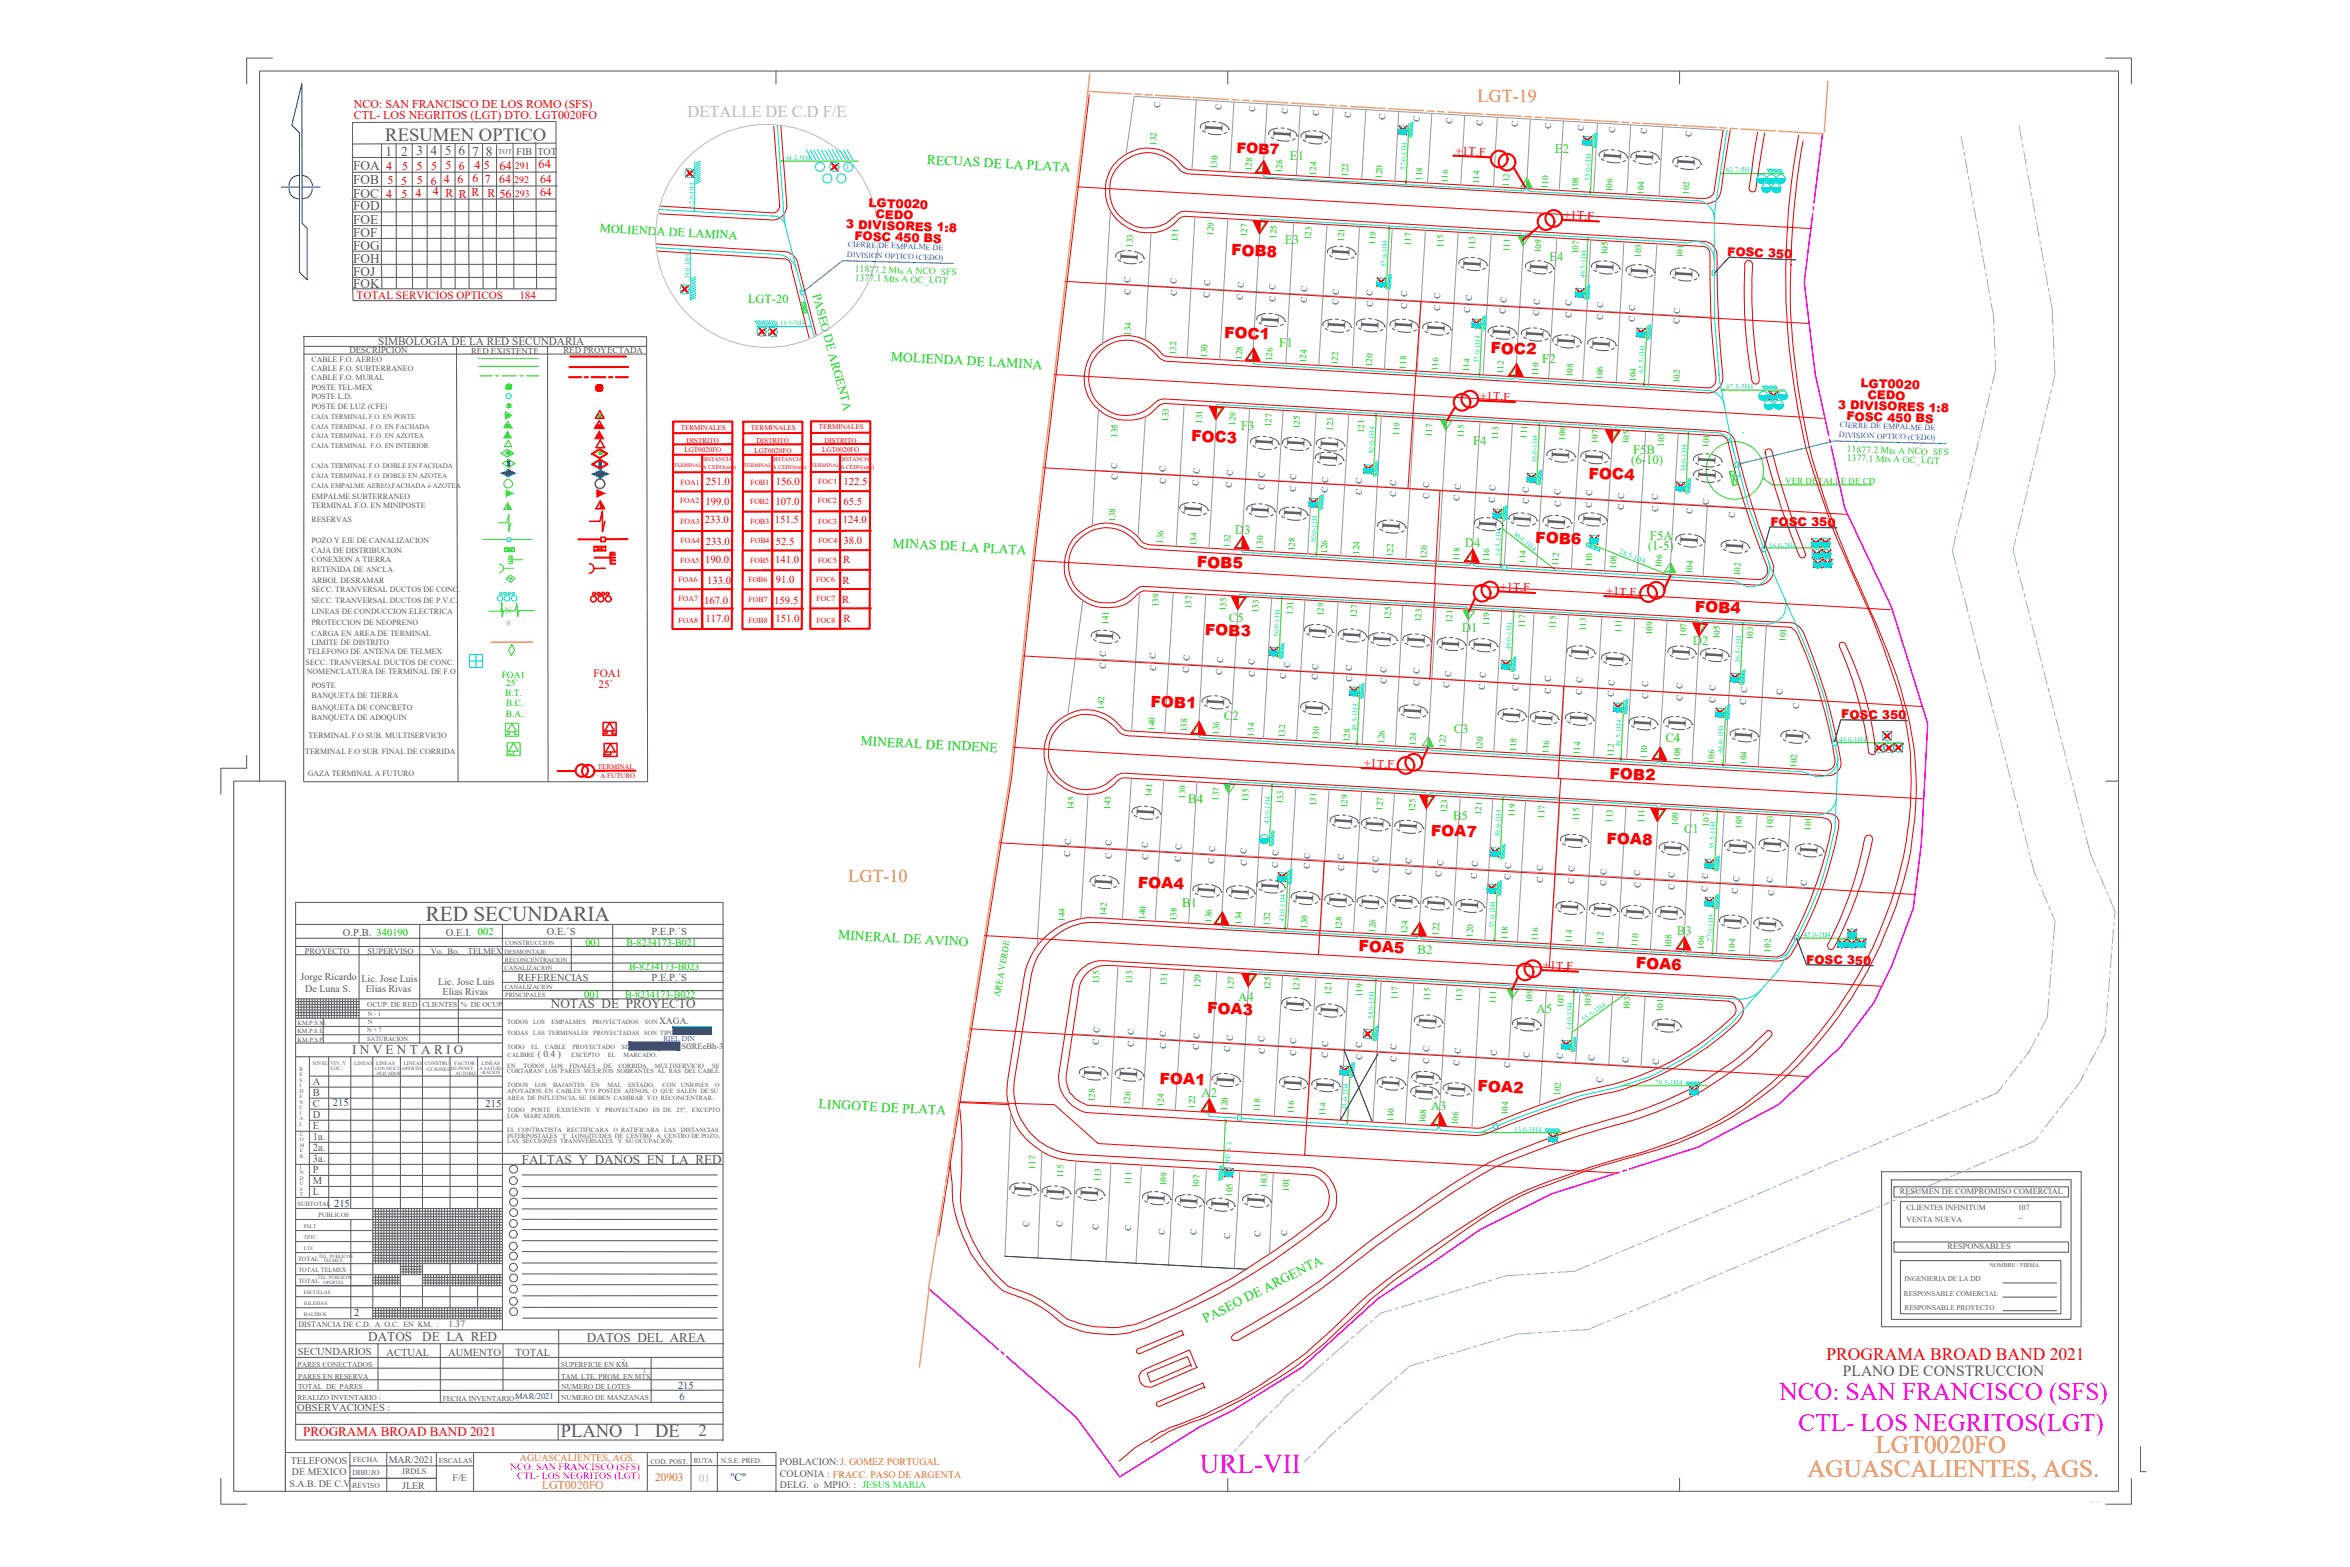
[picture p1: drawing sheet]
<svg xmlns="http://www.w3.org/2000/svg" width="914mm" height="610mm" viewBox="0 0 914 610" stroke-linecap="round" stroke-linejoin="round" font-family="sans-serif">
<defs><g id="words">
<text font-size="10.6" fill="#f0f" x="466.8" y="573">URL-VII</text>
<g font-size="10" fill="#545454">
<text x="469.1" y="47.7" transform="rotate(93 469.1 47.7)">I</text>
<text x="495.7" y="50.2" transform="rotate(94 495.7 50.2)">I</text>
<text x="508.2" y="51.3" transform="rotate(94 508.2 51.3)">I</text>
<text x="624.2" y="58.7" transform="rotate(94 624.2 58.7)">I</text>
<text x="636.6" y="59.2" transform="rotate(93 636.6 59.2)">I</text>
<text x="652.9" y="61.2" transform="rotate(93 652.9 61.2)">I</text>
<text x="436.1" y="98" transform="rotate(93 436.1 98)">I</text>
<text x="518.5" y="96.2" transform="rotate(94 518.5 96.2)">I</text>
<text x="569.7" y="100.6" transform="rotate(93 569.7 100.6)">I</text>
<text x="595.5" y="101.9" transform="rotate(94 595.5 101.9)">I</text>
<text x="621.2" y="101.9" transform="rotate(93 621.2 101.9)">I</text>
<text x="634.7" y="103.4" transform="rotate(93 634.7 103.4)">I</text>
<text x="652" y="104.6" transform="rotate(94 652 104.6)">I</text>
<text x="491" y="122.4" transform="rotate(93 491 122.4)">I</text>
<text x="516.7" y="124.6" transform="rotate(93 516.7 124.6)">I</text>
<text x="529.8" y="124.4" transform="rotate(93 529.8 124.4)">I</text>
<text x="542.8" y="124.6" transform="rotate(93 542.8 124.6)">I</text>
<text x="555.6" y="125.7" transform="rotate(93 555.6 125.7)">I</text>
<text x="581" y="127.3" transform="rotate(93 581 127.3)">I</text>
<text x="594" y="128" transform="rotate(94 594 128)">I</text>
<text x="606.2" y="130.7" transform="rotate(93 606.2 130.7)">I</text>
<text x="619.8" y="131.7" transform="rotate(93 619.8 131.7)">I</text>
<text x="488.6" y="170.2" transform="rotate(93 488.6 170.2)">I</text>
<text x="501" y="170.6" transform="rotate(93 501 170.6)">I</text>
<text x="514.1" y="170.8" transform="rotate(93 514.1 170.8)">I I</text>
<text x="603.9" y="175.1" transform="rotate(93 603.9 175.1)">I</text>
<text x="617.1" y="175.7" transform="rotate(93 617.1 175.7)">I</text>
<text x="660.9" y="177" transform="rotate(93 660.9 177)">I</text>
<text x="661" y="183" transform="rotate(94 661 183)">I</text>
<text x="461.1" y="195.9" transform="rotate(93 461.1 195.9)">I</text>
<text x="487.1" y="196.4" transform="rotate(93 487.1 196.4)">I</text>
<text x="499.8" y="197.7" transform="rotate(93 499.8 197.7)">I</text>
<text x="538" y="202.7" transform="rotate(93 538 202.7)">I</text>
<text x="575.7" y="201.8" transform="rotate(93 575.7 201.8)">I</text>
<text x="589.1" y="200" transform="rotate(94 589.1 200)">I</text>
<text x="602.4" y="200.9" transform="rotate(94 602.4 200.9)">I</text>
<text x="616.2" y="200" transform="rotate(94 616.2 200)">I</text>
<text x="654" y="208.2" transform="rotate(93 654 208.2)">I</text>
<text x="671.7" y="210.5" transform="rotate(93 671.7 210.5)">I</text>
<text x="426.6" y="245.6" transform="rotate(93 426.6 245.6)">I</text>
<text x="509.5" y="243.4" transform="rotate(93 509.5 243.4)">I</text>
<text x="522.7" y="245.1" transform="rotate(93 522.7 245.1)">I</text>
<text x="534.6" y="246.6" transform="rotate(93 534.6 246.6)">I</text>
<text x="547.8" y="247.1" transform="rotate(93 547.8 247.1)">I</text>
<text x="561.2" y="248.4" transform="rotate(93 561.2 248.4)">I</text>
<text x="573.7" y="248.9" transform="rotate(93 573.7 248.9)">I</text>
<text x="611.7" y="251.7" transform="rotate(93 611.7 251.7)">I</text>
<text x="651" y="251.7" transform="rotate(94 651 251.7)">I</text>
<text x="625.1" y="254.3" transform="rotate(93 625.1 254.3)">I</text>
<text x="663.8" y="252.7" transform="rotate(94 663.8 252.7)">I</text>
<text x="469.7" y="271.1" transform="rotate(93 469.7 271.1)">I</text>
<text x="508.1" y="273.3" transform="rotate(93 508.1 273.3)">I</text>
<text x="546.4" y="274.7" transform="rotate(93 546.4 274.7)">I</text>
<text x="584.9" y="276.1" transform="rotate(94 584.9 276.1)">I</text>
<text x="597.4" y="277.2" transform="rotate(94 597.4 277.2)">I</text>
<text x="611.1" y="277.5" transform="rotate(93 611.1 277.5)">I</text>
<text x="635.9" y="279.3" transform="rotate(93 635.9 279.3)">I</text>
<text x="649.4" y="279.2" transform="rotate(93 649.4 279.2)">I</text>
<text x="675.2" y="283.9" transform="rotate(94 675.2 283.9)">I</text>
<text x="695" y="284.5" transform="rotate(93 695 284.5)">I</text>
<text x="442.5" y="314" transform="rotate(93 442.5 314)">I</text>
<text x="519.5" y="317.5" transform="rotate(94 519.5 317.5)">I</text>
<text x="531.8" y="318.6" transform="rotate(93 531.8 318.6)">I</text>
<text x="544.7" y="319.5" transform="rotate(93 544.7 319.5)">I</text>
<text x="609.1" y="325" transform="rotate(93 609.1 325)">I</text>
<text x="647.6" y="328" transform="rotate(93 647.6 328)">I</text>
<text x="673.1" y="327.2" transform="rotate(94 673.1 327.2)">I</text>
<text x="686.5" y="326.6" transform="rotate(94 686.5 326.6)">I</text>
<text x="700.6" y="328.7" transform="rotate(93 700.6 328.7)">I</text>
<text x="426.2" y="341" transform="rotate(93 426.2 341)">I</text>
<text x="466.2" y="344.3" transform="rotate(94 466.2 344.3)">I</text>
<text x="479.3" y="345" transform="rotate(93 479.3 345)">I</text>
<text x="491" y="342.7" transform="rotate(93 491 342.7)">I</text>
<text x="504.4" y="347.2" transform="rotate(93 504.4 347.2)">I</text>
<text x="517.5" y="348.1" transform="rotate(93 517.5 348.1)">I</text>
<text x="530" y="348.9" transform="rotate(93 530 348.9)">I</text>
<text x="543" y="348.8" transform="rotate(93 543 348.8)">I</text>
<text x="555.6" y="349.3" transform="rotate(94 555.6 349.3)">I</text>
<text x="568.5" y="350.3" transform="rotate(93 568.5 350.3)">I</text>
<text x="607.5" y="351.1" transform="rotate(93 607.5 351.1)">I</text>
<text x="620.5" y="351.9" transform="rotate(93 620.5 351.9)">I</text>
<text x="633" y="352.7" transform="rotate(93 633 352.7)">I</text>
<text x="646.2" y="353" transform="rotate(93 646.2 353)">I</text>
<text x="671.1" y="356.4" transform="rotate(93 671.1 356.4)">I</text>
<text x="684.5" y="357.5" transform="rotate(93 684.5 357.5)">I</text>
<text x="500.8" y="388.5" transform="rotate(94 500.8 388.5)">I</text>
<text x="514.1" y="391" transform="rotate(93 514.1 391)">I</text>
<text x="552.3" y="395.3" transform="rotate(93 552.3 395.3)">I</text>
<text x="590.5" y="396.4" transform="rotate(93 590.5 396.4)">I</text>
<text x="645.1" y="396.8" transform="rotate(93 645.1 396.8)">I</text>
<text x="422" y="415.5" transform="rotate(93 422 415.5)">I</text>
<text x="435.9" y="415.9" transform="rotate(93 435.9 415.9)">I</text>
<text x="473.6" y="418" transform="rotate(93 473.6 418)">I</text>
<text x="499.8" y="419.2" transform="rotate(93 499.8 419.2)">I</text>
<text x="537.9" y="419.4" transform="rotate(94 537.9 419.4)">I</text>
<text x="551.3" y="417.2" transform="rotate(93 551.3 417.2)">I</text>
<text x="512.4" y="420" transform="rotate(93 512.4 420)">I</text>
<text x="550.9" y="422.9" transform="rotate(94 550.9 422.9)">I</text>
<text x="563.5" y="421.7" transform="rotate(94 563.5 421.7)">I</text>
<text x="394.9" y="460.6" transform="rotate(94 394.9 460.6)">I</text>
<text x="407.5" y="461.8" transform="rotate(93 407.5 461.8)">I</text>
<text x="420.7" y="462.3" transform="rotate(93 420.7 462.3)">I</text>
<text x="446.6" y="464" transform="rotate(94 446.6 464)">I</text>
<text x="459.4" y="465.2" transform="rotate(94 459.4 465.2)">I</text>
<text x="471.5" y="466.5" transform="rotate(93 471.5 466.5)">I</text>
<text x="485.5" y="465" transform="rotate(93 485.5 465)">I</text>
</g>
<g font-size="9.8" fill="#f0f">
<text x="692.4" y="544.6">NCO: SAN FRANCISCO (SFS)</text>
<text x="699.9" y="556.5">CTL- LOS NEGRITOS(LGT)</text>
</g>
<g font-size="9.8" fill="#dda500">
<text x="729.7" y="565.4">LGT0020FO</text>
<text x="703.3" y="574.7">AGUASCALIENTES, AGS.</text>
</g>
<text font-size="8.2" fill="#545454" x="165.7" y="358.3">RED SECUNDARIA</text>
<g font-size="7.2" fill="#545454">
<text x="149.9" y="54.9">RESUMEN OPTICO</text>
<text x="218.2" y="559.1">PLANO 1</text>
<text x="254.9" y="559.1">DE</text>
</g>
<g font-size="7" fill="#dda500">
<text x="574.9" y="39.8">LGT-19</text>
<text x="330.1" y="343">LGT-10</text>
</g>
<text font-size="6.8" fill="#f00" x="710.7" y="529.2">PROGRAMA BROAD BAND 2021</text>
<text font-size="6.6" fill="#545454" x="271.8" y="558.5">2</text>
<text font-size="6.4" fill="#bababa" x="267.5" y="45.6">DETALLE DE C.D F/E</text>
<g font-size="6.1" fill="#f00">
<text x="479" y="99.3" transform="rotate(2 479 99.3)">FOB8</text>
<text x="476.3" y="131.5" transform="rotate(2 476.3 131.5)">FOC1</text>
<text x="580" y="137.4" transform="rotate(2 580 137.4)">FOC2</text>
<text x="463.5" y="171.7" transform="rotate(2 463.5 171.7)">FOC3</text>
<text x="618.1" y="186.2" transform="rotate(2 618.1 186.2)">FOC4</text>
<text x="597.4" y="211.2" transform="rotate(2 597.4 211.2)">FOB6</text>
<text x="465.7" y="220.7" transform="rotate(2 465.7 220.7)">FOB5</text>
<text x="659.4" y="238" transform="rotate(2 659.4 238)">FOB4</text>
<text x="468.8" y="247.1" transform="rotate(2 468.8 247.1)">FOB3</text>
<text x="447.7" y="275" transform="rotate(2 447.7 275)">FOB1</text>
<text x="626.3" y="303" transform="rotate(2 626.3 303)">FOB2</text>
<text x="556.8" y="325.1" transform="rotate(2 556.8 325.1)">FOA7</text>
<text x="625.1" y="328.2" transform="rotate(2 625.1 328.2)">FOA8</text>
<text x="442.8" y="345.3" transform="rotate(2 442.8 345.3)">FOA4</text>
<text x="528.6" y="370.1" transform="rotate(2 528.6 370.1)">FOA5</text>
<text x="636.5" y="376.7" transform="rotate(2 636.5 376.7)">FOA6</text>
<text x="469.7" y="394.3" transform="rotate(2 469.7 394.3)">FOA3</text>
<text x="451.2" y="421.5" transform="rotate(2 451.2 421.5)">FOA1</text>
<text x="574.9" y="424.6" transform="rotate(2 574.9 424.6)">FOA2</text>
</g>
<text font-size="6.1" fill="#545454" x="717.1" y="535.3">PLANO DE CONSTRUCCION</text>
<text font-size="5.7" fill="#f00" x="481.1" y="59.5" transform="rotate(2 481.1 59.5)">FOB7</text>
<text font-size="5.5" fill="#bababa" x="196.6" y="245">*</text>
<g font-size="5.3" fill="#0d0">
<text x="360.6" y="63.8" transform="rotate(3 360.6 63.8)">RECUAS DE LA PLATA</text>
<text x="346.7" y="140.5" transform="rotate(3 346.7 140.5)">MOLIENDA DE LAMINA</text>
<text x="347.3" y="213" transform="rotate(3 347.3 213)">MINAS DE LA PLATA</text>
<text x="334.8" y="289.9" transform="rotate(3 334.8 289.9)">MINERAL DE INDENE</text>
<text x="326.1" y="365.5" transform="rotate(3 326.1 365.5)">MINERAL DE AVINO</text>
<text x="318.5" y="431.1" transform="rotate(3 318.5 431.1)">LINGOTE DE PLATA</text>
<text x="469.1" y="514.8" transform="rotate(-27 469.1 514.8)">PASEO DE ARGENTA</text>
</g>
<g font-size="5.2" fill="#545454">
<text x="149.9" y="60.6">1</text>
<text x="156.2" y="60.6">2</text>
<text x="162.1" y="60.3">3</text>
<text x="167.5" y="60.3">4</text>
<text x="173" y="60.4">5</text>
<text x="178.4" y="60.4">6</text>
<text x="183.8" y="60.6">7</text>
<text x="189.1" y="60.6">8</text>
<text x="137.4" y="71.7">FOB</text>
<text x="137.4" y="66.1">FOA</text>
<text x="137.4" y="77">FOC</text>
<text x="137.4" y="81.8">FOD</text>
<text x="137.4" y="87.1">FOE</text>
<text x="137.4" y="92.2">FOF</text>
<text x="137.4" y="97.2">FOG</text>
<text x="137.4" y="102.4">FOH</text>
<text x="137.4" y="107.6">FOJ</text>
<text x="137.4" y="111.9">FOK</text>
</g>
<g font-size="5.1" fill="#545454">
<text x="214.3" y="392.2">NOTAS DE PROYECTO</text>
<text x="137" y="410">I N V E N T A R I O</text>
<text x="203.1" y="452.8">FALTAS Y DAÑOS EN LA RED</text>
<text x="143.3" y="521.8">DATOS</text>
<text x="164.3" y="521.8">DE LA RED</text>
<text x="228.3" y="522.1">DATOS DEL AREA</text>
</g>
<text font-size="5.1" fill="#f00" x="118" y="558.8">PROGRAMA BROAD BAND 2021</text>
<g font-size="5" fill="#37dd00">
<text x="605" y="59.6">E2</text>
<text x="501.9" y="62.1">E1</text>
<text x="499.9" y="94.9">E3</text>
<text x="602.9" y="101.5">E4</text>
<text x="497.8" y="135">F1</text>
<text x="600.1" y="141">F2</text>
<text x="482.8" y="167.2">F3</text>
<text x="573.2" y="173">F4</text>
<text x="635.4" y="176.7">F5B</text>
<text x="634.7" y="180.4">(6-10)</text>
<text x="480.5" y="207.6">D3</text>
<text x="570" y="212.8">D4</text>
<text x="641.3" y="213.8">(1-5)</text>
<text x="642" y="210.2">F5A</text>
<text x="478.1" y="242">C5</text>
<text x="568.8" y="246">D1</text>
<text x="658.7" y="251.1">D2</text>
<text x="476.2" y="280.1">C2</text>
<text x="565.7" y="285.3">C3</text>
<text x="648" y="288.7">C4</text>
<text x="462.3" y="312.3">B4</text>
<text x="565.4" y="319">B5</text>
<text x="655.3" y="324.1">C1</text>
<text x="460" y="352.8">B1</text>
<text x="652.4" y="363.8">B3</text>
<text x="551.6" y="371.1">B2</text>
<text x="481.7" y="389.4">A4</text>
<text x="597.9" y="394.1">A5</text>
<text x="467.5" y="426.9">A2</text>
<text x="556.8" y="431.9">A3</text>
</g>
<g font-size="4.8" fill="#f00">
<text x="209.5" y="65.5">64</text>
<text x="194.3" y="66.1">64</text>
</g>
<g font-size="4.8" fill="#0d0">
<text x="233.4" y="90.3" transform="rotate(3 233.4 90.3)">MOLIENDA DE LAMINA</text>
<text x="291.1" y="117.7">LGT-20</text>
<text x="316.1" y="114.7" transform="rotate(75 316.1 114.7)">PASEO DE ARGENTA</text>
</g>
<g font-size="4.7" fill="#f00">
<text x="566.3" y="60.2" transform="rotate(2 566.3 60.2)">+1T.F</text>
<text x="337.9" y="80.5" transform="rotate(2 337.9 80.5)">LGT0020</text>
<text x="329.1" y="88.9" transform="rotate(2 329.1 88.9)">3 DIVISORES 1:8</text>
<text x="340.7" y="85" transform="rotate(2 340.7 85)">CEDO</text>
<text x="608.5" y="85.2" transform="rotate(2 608.5 85.2)">+1T.F</text>
<text x="332.5" y="93.4" transform="rotate(2 332.5 93.4)">FOSC 450 BS</text>
<text x="672.1" y="99.4" transform="rotate(3 672.1 99.4)">FOSC 350</text>
<text x="575.8" y="155.5" transform="rotate(2 575.8 155.5)">+1T.F</text>
<text x="723.9" y="150.7" transform="rotate(2 723.9 150.7)">LGT0020</text>
<text x="726.6" y="155.1" transform="rotate(2 726.6 155.1)">CEDO</text>
<text x="715.1" y="159" transform="rotate(2 715.1 159)">3 DIVISORES 1:8</text>
<text x="718.5" y="163.5" transform="rotate(2 718.5 163.5)">FOSC 450 BS</text>
<text x="688.9" y="204.5" transform="rotate(1 688.9 204.5)">FOSC 350</text>
<text x="583.6" y="229.7" transform="rotate(2 583.6 229.7)">+1T.F</text>
<text x="625" y="231.6" transform="rotate(2 625 231.6)">+1T.F</text>
<text x="716.5" y="279.5" transform="rotate(1 716.5 279.5)">FOSC 350</text>
<text x="530.7" y="298.5" transform="rotate(2 530.7 298.5)">+1T.F</text>
<text x="600.3" y="377.1" transform="rotate(2 600.3 377.1)">+1T.F</text>
<text x="702.8" y="374.9" transform="rotate(1 702.8 374.9)">FOSC 350</text>
</g>
<g font-size="4.6" fill="#f00">
<text x="137.7" y="42">NCO: SAN FRANCISCO DE LOS ROMO (SFS)</text>
<text x="137.7" y="46.3">CTL- LOS NEGRITOS (LGT) DTO. LGT0020FO</text>
<text x="173.4" y="65.9">5</text>
<text x="178.6" y="66">6</text>
<text x="184.6" y="65.9">4</text>
<text x="188.3" y="65.6">5</text>
<text x="150.3" y="66">4</text>
<text x="150.8" y="71.5">5</text>
<text x="156.1" y="71.9">5</text>
<text x="156.4" y="66.1">5</text>
<text x="162.1" y="66.2">5</text>
<text x="162.2" y="71.5">5</text>
<text x="167.7" y="71.8">6</text>
<text x="167.8" y="66">5</text>
<text x="172.7" y="71.3">4</text>
<text x="178" y="71.3">6</text>
<text x="183.9" y="71">6</text>
<text x="188.7" y="71.2">7</text>
<text x="194.2" y="71.3">64</text>
<text x="210.1" y="71.3">64</text>
<text x="150.3" y="76.9">4</text>
<text x="156.2" y="77.1">5</text>
<text x="161.7" y="76.8">4</text>
<text x="168.5" y="75.9">4</text>
<text x="173.4" y="76.7">R</text>
<text x="178.6" y="76.8">R</text>
<text x="183.4" y="76.2">R R 56</text>
<text x="210.1" y="76.2">64</text>
</g>
<text font-size="4.6" fill="#dda500" x="210.8" y="579.2">LGT0020FO</text>
<text font-size="4.4" fill="#545454" x="147.1" y="134.4">SIMBOLOGIA DE LA RED SECUNDARIA</text>
<g font-size="4.4" fill="#f00">
<text x="230.9" y="263.4">FOA1</text>
<text x="232.9" y="267.8">25`</text>
</g>
<text font-size="4.4" fill="#ff7f00" x="254.9" y="576.1">20903</text>
<text font-size="4.4" fill="#bababa" x="271.9" y="576.4">01</text>
<text font-size="4.4" fill="#004a95" x="284.2" y="576.1">''C''</text>
<g font-size="4.3" fill="#f00">
<text x="138.7" y="116.1">TOTAL SERVICIOS OPTICOS</text>
<text x="202.1" y="116.1">184</text>
</g>
<g font-size="4.2" fill="#f00">
<text x="274.6" y="188.8">251.0</text>
<text x="301.9" y="188.8">156.0</text>
<text x="328.2" y="188.7">122.5</text>
<text x="274.5" y="196.5">199.0</text>
<text x="301.8" y="196.5">107.0</text>
<text x="328.2" y="196.4">65.5</text>
<text x="274.2" y="203.5">233.0</text>
<text x="301.5" y="203.6">151.5</text>
<text x="327.9" y="203.4">124.0</text>
<text x="274.6" y="211.9">233.0</text>
<text x="301.9" y="211.9">52.5</text>
<text x="328.2" y="211.8">38.0</text>
<text x="274.4" y="219.2">190.0</text>
<text x="301.7" y="219.2">141.0</text>
<text x="328.1" y="219.1">R</text>
<text x="275.1" y="227">133.0</text>
<text x="301.9" y="226.9">91.0</text>
<text x="327.8" y="227.1">R</text>
<text x="274" y="234.8">167.0</text>
<text x="301.3" y="234.9">159.5</text>
<text x="327.7" y="234.7">R</text>
<text x="274.5" y="242.1">117.0</text>
<text x="301.8" y="242.1">151.0</text>
<text x="328.2" y="242">R</text>
</g>
<g font-size="4.1" fill="#545454">
<text x="133.4" y="364.1">O.P.B. 340190</text>
<text x="173.5" y="364.2">O.E.I. 002</text>
<text x="212.8" y="363.9">O.E.´S</text>
<text x="253.4" y="363.9">P.E.P.´S</text>
<text x="201.4" y="381.6">REFERENCIAS</text>
<text x="253.5" y="381.6">P.E.P.´S</text>
<text x="121.8" y="422">A</text>
<text x="121.8" y="426.3">B</text>
<text x="121.8" y="430.6">C</text>
<text x="121.8" y="434.9">D</text>
<text x="121.8" y="439.1">E</text>
<text x="121.8" y="443.4">1a.</text>
<text x="121.8" y="447.7">2a.</text>
<text x="121.8" y="452">3a.</text>
<text x="121.8" y="456.3">P</text>
<text x="121.8" y="460.6">M</text>
<text x="121.8" y="464.9">L</text>
<text x="115.8" y="527.3">SECUNDARIOS</text>
<text x="150.4" y="527.4">ACTUAL</text>
<text x="174.4" y="527.5">AUMENTO</text>
<text x="200.6" y="527.3">TOTAL</text>
<text x="115.7" y="549.1">OBSERVACIONES :</text>
</g>
<g font-size="4.1" fill="#0d0">
<text x="227.8" y="368.1">001</text>
<text x="227.3" y="388.3">001</text>
</g>
<g font-size="4.1" fill="#004a95">
<text x="129.5" y="430.4">215</text>
<text x="189" y="430.7">215</text>
<text x="130" y="469.5">215</text>
<text x="137.8" y="512.1">2</text>
<text x="263.8" y="540.3">215</text>
<text x="264.3" y="544.6">6</text>
</g>
<g font-size="3.9" fill="#f00">
<text x="200.4" y="65.9">291</text>
<text x="200.1" y="71.3">292</text>
<text x="200.4" y="76.7">293</text>
</g>
<g font-size="3.9" fill="#545454">
<text x="201" y="60.2">FIB TOT</text>
<text x="117" y="381.1">Jorge Ricardo</text>
<text x="140.6" y="382.1">Lic. Jose Luis</text>
<text x="170.5" y="383.3">Lic. Jose Luis</text>
<text x="118.8" y="386.1">De Luna S.</text>
<text x="142.3" y="386">Elias Rivas</text>
<text x="172.2" y="387.2">Elias Rivas</text>
<text x="113.1" y="569.7">TELEFONOS</text>
<text x="151.2" y="569">MAR/2021</text>
<text x="303.4" y="569.7">POBLACION:J. GOMEZ PORTUGAL</text>
<text x="113.6" y="573.9">DE MEXICO</text>
<text x="303.5" y="574.7">COLONIA : FRACC. PASO DE ARGENTA</text>
<text x="112.7" y="578.6">S.A.B. DE C.V.</text>
<text x="156.5" y="579.1">JLER</text>
<text x="176.1" y="576.1">F/E</text>
<text x="303.5" y="578.9">DELG. o MPIO. : JESUS MARIA</text>
</g>
<g font-size="3.9" fill="#0d0">
<text x="243.8" y="367.8">B-8234173-B021</text>
<text x="244.8" y="377.5">B-8234173-B023</text>
<text x="243.3" y="388.1">B-8234173-B022</text>
</g>
<text font-size="3.9" fill="#dda500" x="202.3" y="568.3">AGUASCALIENTES, AGS.</text>
<g font-size="3.9" fill="#f0f">
<text x="198.5" y="571.9">NCO: SAN FRANCISCO (SFS)</text>
<text x="201.2" y="575.4">CTL- LOS NEGRITOS (LGT)</text>
</g>
<g font-size="3.8" fill="#5cb800">
<text x="332.6" y="105.8" transform="rotate(2 332.6 105.8)">11877.2 Mts A NCO_SFS</text>
<text x="332.6" y="109.2" transform="rotate(2 332.6 109.2)">1377.1 Mts A OC_LGT</text>
<text x="718.6" y="176" transform="rotate(2 718.6 176)">11877.2 Mts A NCO_SFS</text>
<text x="718.6" y="179.3" transform="rotate(2 718.6 179.3)">1377.1 Mts A OC_LGT</text>
</g>
<g font-size="3.7" fill="#545454">
<text x="256.4" y="398.3">XAGA.</text>
<text x="261.9" y="402.6">POUYET.</text>
<text x="209.3" y="411">( 0.4 )</text>
<text x="174.5" y="516.2">1.37</text>
</g>
<g font-size="3.6" fill="#0d0">
<text x="195.2" y="263.7">FOA1</text>
<text x="197" y="267.1">25`</text>
<text x="196.6" y="270.7">B.T.</text>
<text x="196.9" y="274.8">B.C.</text>
<text x="196.8" y="279">B.A.</text>
</g>
<g font-size="3.5" fill="#004a95">
<text x="451.5" y="41.9" transform="rotate(-87 451.5 41.9)">C</text>
<text x="475.4" y="42.9" transform="rotate(-87 475.4 42.9)">C</text>
<text x="488.4" y="43.6" transform="rotate(-87 488.4 43.6)">C</text>
<text x="501.1" y="44.5" transform="rotate(-87 501.1 44.5)">C</text>
<text x="513.2" y="45.1" transform="rotate(-87 513.2 45.1)">C</text>
<text x="525.6" y="45.8" transform="rotate(-87 525.6 45.8)">C</text>
<text x="538.9" y="46.5" transform="rotate(-87 538.9 46.5)">C</text>
<text x="552.3" y="47.3" transform="rotate(-87 552.3 47.3)">C</text>
<text x="565.1" y="48.1" transform="rotate(-87 565.1 48.1)">C</text>
<text x="576.8" y="48.8" transform="rotate(-87 576.8 48.8)">C</text>
<text x="590.6" y="49.4" transform="rotate(-87 590.6 49.4)">C</text>
<text x="603.6" y="50.1" transform="rotate(-87 603.6 50.1)">C</text>
<text x="616.3" y="51" transform="rotate(-87 616.3 51)">C</text>
<text x="628.5" y="51.6" transform="rotate(-87 628.5 51.6)">C</text>
<text x="640.8" y="52.2" transform="rotate(-87 640.8 52.2)">C</text>
<text x="658.2" y="53.3" transform="rotate(-87 658.2 53.3)">C</text>
<text x="439.9" y="114.6" transform="rotate(-87 439.9 114.6)">C C</text>
<text x="457.9" y="115.2" transform="rotate(-87 457.9 115.2)">C C</text>
<text x="470.6" y="115.8" transform="rotate(-87 470.6 115.8)">C C</text>
<text x="483.6" y="116.6" transform="rotate(-87 483.6 116.6)">C C</text>
<text x="496.3" y="117.4" transform="rotate(-87 496.3 117.4)">C C</text>
<text x="508.5" y="118.1" transform="rotate(-87 508.5 118.1)">C C</text>
<text x="520.8" y="118.7" transform="rotate(-87 520.8 118.7)">C C</text>
<text x="534.2" y="119.5" transform="rotate(-87 534.2 119.5)">C C</text>
<text x="547.5" y="120.3" transform="rotate(-87 547.5 120.3)">C C</text>
<text x="560.3" y="121" transform="rotate(-87 560.3 121)">C C</text>
<text x="572.1" y="121.8" transform="rotate(-87 572.1 121.8)">C C</text>
<text x="585.8" y="122.3" transform="rotate(-87 585.8 122.3)">C C</text>
<text x="598.8" y="123" transform="rotate(-87 598.8 123)">C C</text>
<text x="611.5" y="123.9" transform="rotate(-87 611.5 123.9)">C C</text>
<text x="623.7" y="124.5" transform="rotate(-87 623.7 124.5)">C C</text>
<text x="636.1" y="125.2" transform="rotate(-87 636.1 125.2)">C C</text>
<text x="653.6" y="126.1" transform="rotate(-87 653.6 126.1)">C C</text>
<text x="434.8" y="186.9" transform="rotate(-87 434.8 186.9)">C C</text>
<text x="453.6" y="188.4" transform="rotate(-87 453.6 188.4)">C C</text>
<text x="466.4" y="189.1" transform="rotate(-87 466.4 189.1)">C C</text>
<text x="479.4" y="189.8" transform="rotate(-87 479.4 189.8)">C C</text>
<text x="492.1" y="190.6" transform="rotate(-87 492.1 190.6)">C C</text>
<text x="504.2" y="191.3" transform="rotate(-87 504.2 191.3)">C C</text>
<text x="516.6" y="191.9" transform="rotate(-87 516.6 191.9)">C C</text>
<text x="529.9" y="192.7" transform="rotate(-87 529.9 192.7)">C C</text>
<text x="543.3" y="193.5" transform="rotate(-87 543.3 193.5)">C C</text>
<text x="556.1" y="194.2" transform="rotate(-87 556.1 194.2)">C C</text>
<text x="567.9" y="195" transform="rotate(-87 567.9 195)">C C</text>
<text x="581.6" y="195.5" transform="rotate(-87 581.6 195.5)">C C</text>
<text x="594.8" y="196" transform="rotate(-87 594.8 196)">C C</text>
<text x="607.3" y="197.1" transform="rotate(-87 607.3 197.1)">C C</text>
<text x="619.5" y="197.7" transform="rotate(-87 619.5 197.7)">C C</text>
<text x="665" y="196.3" transform="rotate(-87 665 196.3)">C</text>
<text x="631.8" y="198.4" transform="rotate(-87 631.8 198.4)">C C</text>
<text x="645.2" y="199.1" transform="rotate(-87 645.2 199.1)">C C</text>
<text x="658.5" y="200" transform="rotate(-87 658.5 200)">C</text>
<text x="675.1" y="201.4" transform="rotate(-87 675.1 201.4)">C</text>
<text x="430.3" y="260.3" transform="rotate(-87 430.3 260.3)">C C</text>
<text x="449.8" y="261.1" transform="rotate(-87 449.8 261.1)">C C</text>
<text x="462.5" y="261.8" transform="rotate(-87 462.5 261.8)">C C</text>
<text x="475.6" y="262.5" transform="rotate(-87 475.6 262.5)">C C</text>
<text x="488.3" y="263.3" transform="rotate(-87 488.3 263.3)">C C</text>
<text x="500.4" y="264" transform="rotate(-87 500.4 264)">C</text>
<text x="502" y="259.9" transform="rotate(-87 502 259.9)">C</text>
<text x="512.8" y="264.6" transform="rotate(-87 512.8 264.6)">C C</text>
<text x="526.2" y="265.4" transform="rotate(-87 526.2 265.4)">C C</text>
<text x="539.5" y="266.2" transform="rotate(-87 539.5 266.2)">C C</text>
<text x="552.3" y="266.9" transform="rotate(-87 552.3 266.9)">C C</text>
<text x="564" y="267.7" transform="rotate(-87 564 267.7)">C C</text>
<text x="577.8" y="268.2" transform="rotate(-87 577.8 268.2)">C C</text>
<text x="590.8" y="269" transform="rotate(-87 590.8 269)">C C</text>
<text x="603.5" y="269.8" transform="rotate(-87 603.5 269.8)">C C</text>
<text x="615.7" y="270.4" transform="rotate(-87 615.7 270.4)">C C</text>
<text x="628" y="271.1" transform="rotate(-87 628 271.1)">C C</text>
<text x="641.4" y="271.8" transform="rotate(-87 641.4 271.8)">C C</text>
<text x="654.7" y="272.7" transform="rotate(-87 654.7 272.7)">C C</text>
<text x="667.5" y="273.4" transform="rotate(-87 667.5 273.4)">C C</text>
<text x="679.3" y="274.1" transform="rotate(-87 679.3 274.1)">C C</text>
<text x="693.6" y="270.5" transform="rotate(-87 693.6 270.5)">C</text>
<text x="700.1" y="275.6" transform="rotate(-87 700.1 275.6)">C</text>
<text x="432.5" y="329.1" transform="rotate(-87 432.5 329.1)">C</text>
<text x="416.5" y="333.4" transform="rotate(-87 416.5 333.4)">C C</text>
<text x="432.4" y="334" transform="rotate(-87 432.4 334)">C</text>
<text x="446.7" y="334.7" transform="rotate(-87 446.7 334.7)">C C</text>
<text x="459.5" y="335.3" transform="rotate(-87 459.5 335.3)">C C</text>
<text x="472.5" y="336.1" transform="rotate(-87 472.5 336.1)">C C</text>
<text x="485.2" y="336.9" transform="rotate(-87 485.2 336.9)">C C</text>
<text x="497.3" y="337.5" transform="rotate(-87 497.3 337.5)">C C</text>
<text x="509.7" y="338.2" transform="rotate(-87 509.7 338.2)">C C</text>
<text x="523" y="338.9" transform="rotate(-87 523 338.9)">C C</text>
<text x="536.4" y="339.8" transform="rotate(-87 536.4 339.8)">C C</text>
<text x="549.2" y="340.5" transform="rotate(-87 549.2 340.5)">C C</text>
<text x="560.9" y="341.2" transform="rotate(-87 560.9 341.2)">C C</text>
<text x="574.7" y="341.8" transform="rotate(-87 574.7 341.8)">C C</text>
<text x="587.7" y="342.5" transform="rotate(-87 587.7 342.5)">C C</text>
<text x="600.4" y="343.4" transform="rotate(-87 600.4 343.4)">C C</text>
<text x="612.6" y="344" transform="rotate(-87 612.6 344)">C C</text>
<text x="624.9" y="344.6" transform="rotate(-87 624.9 344.6)">C C</text>
<text x="638.3" y="345.4" transform="rotate(-87 638.3 345.4)">C C</text>
<text x="651.6" y="346.2" transform="rotate(-87 651.6 346.2)">C C</text>
<text x="664.4" y="347" transform="rotate(-87 664.4 347)">C</text>
<text x="664.7" y="342" transform="rotate(-87 664.7 342)">C</text>
<text x="676.2" y="347.7" transform="rotate(-87 676.2 347.7)">C C</text>
<text x="689.9" y="343.6" transform="rotate(-87 689.9 343.6)">C</text>
<text x="703.1" y="344.7" transform="rotate(-87 703.1 344.7)">C</text>
<text x="690.4" y="348.6" transform="rotate(-87 690.4 348.6)">C</text>
<text x="427.6" y="406.5" transform="rotate(-87 427.6 406.5)">C C</text>
<text x="441.2" y="407.1" transform="rotate(-87 441.2 407.1)">C C</text>
<text x="453.7" y="408" transform="rotate(-87 453.7 408)">C C</text>
<text x="466.4" y="408.6" transform="rotate(-87 466.4 408.6)">C C</text>
<text x="478.7" y="409.3" transform="rotate(-87 478.7 409.3)">C C</text>
<text x="492.1" y="410.2" transform="rotate(-87 492.1 410.2)">C C</text>
<text x="504.3" y="410.8" transform="rotate(-87 504.3 410.8)">C C</text>
<text x="516.7" y="411.5" transform="rotate(-87 516.7 411.5)">C C</text>
<text x="530" y="412.2" transform="rotate(-87 530 412.2)">C C</text>
<text x="543.3" y="413" transform="rotate(-87 543.3 413)">C C</text>
<text x="556.1" y="413.8" transform="rotate(-87 556.1 413.8)">C C</text>
<text x="582.4" y="410.6" transform="rotate(-87 582.4 410.6)">C</text>
<text x="595.1" y="411.4" transform="rotate(-87 595.1 411.4)">C</text>
<text x="608.1" y="412.1" transform="rotate(-87 608.1 412.1)">C</text>
<text x="620.5" y="412.9" transform="rotate(-87 620.5 412.9)">C</text>
<text x="633.6" y="413.7" transform="rotate(-87 633.6 413.7)">C</text>
<text x="567.9" y="414.5" transform="rotate(-87 567.9 414.5)">C C</text>
<text x="587.6" y="415.6" transform="rotate(-87 587.6 415.6)">C</text>
<text x="645.5" y="414.2" transform="rotate(-87 645.5 414.2)">C</text>
<text x="623.5" y="421.3" transform="rotate(-87 623.5 421.3)">C</text>
<text x="400.5" y="477.4" transform="rotate(-87 400.5 477.4)">C</text>
<text x="413.5" y="477.4" transform="rotate(-87 413.5 477.4)">C</text>
<text x="427.4" y="478.4" transform="rotate(-87 427.4 478.4)">C</text>
<text x="440.2" y="478.8" transform="rotate(-87 440.2 478.8)">C</text>
<text x="453.3" y="480.3" transform="rotate(-87 453.3 480.3)">C</text>
<text x="465.6" y="480.5" transform="rotate(-87 465.6 480.5)">C</text>
<text x="478.7" y="481.9" transform="rotate(-87 478.7 481.9)">C</text>
<text x="490.4" y="481.3" transform="rotate(-87 490.4 481.3)">C</text>
<text x="500.8" y="480.8" transform="rotate(-87 500.8 480.8)">C</text>
</g>
<g font-size="3.5" fill="#0d0">
<text x="449.9" y="56.7" transform="rotate(-87 449.9 56.7)">132</text>
<text x="473.5" y="65.9" transform="rotate(-87 473.5 65.9)">130</text>
<text x="487" y="66.7" transform="rotate(-87 487 66.7)">128</text>
<text x="498.8" y="67.3" transform="rotate(-87 498.8 67.3)">126</text>
<text x="512" y="68.3" transform="rotate(-87 512 68.3)">124</text>
<text x="524.4" y="68.8" transform="rotate(-87 524.4 68.8)">122</text>
<text x="537.7" y="69.6" transform="rotate(-87 537.7 69.6)">120</text>
<text x="553.3" y="70.3" transform="rotate(-87 553.3 70.3)">118</text>
<text x="563.3" y="71.3" transform="rotate(-87 563.3 71.3)">116</text>
<text x="575.5" y="71.7" transform="rotate(-87 575.5 71.7)">114</text>
<text x="587.1" y="72.7" transform="rotate(-87 587.1 72.7)">112</text>
<text x="602.3" y="73.5" transform="rotate(-87 602.3 73.5)">110</text>
<text x="614" y="74.1" transform="rotate(-87 614 74.1)">108</text>
<text x="627.2" y="74.8" transform="rotate(-87 627.2 74.8)">106</text>
<text x="639.5" y="75.7" transform="rotate(-87 639.5 75.7)">104</text>
<text x="657.2" y="75.7" transform="rotate(-87 657.2 75.7)">102</text>
<text x="458.3" y="94.3" transform="rotate(-87 458.3 94.3)">131</text>
<text x="472.1" y="91.7" transform="rotate(-87 472.1 91.7)">129</text>
<text x="485.1" y="92.3" transform="rotate(-87 485.1 92.3)">127</text>
<text x="496.6" y="92.8" transform="rotate(-87 496.6 92.8)">125</text>
<text x="510.1" y="93.4" transform="rotate(-87 510.1 93.4)">123</text>
<text x="522.9" y="94.1" transform="rotate(-87 522.9 94.1)">121</text>
<text x="535.1" y="95.2" transform="rotate(-87 535.1 95.2)">119</text>
<text x="548.9" y="95.8" transform="rotate(-87 548.9 95.8)">117</text>
<text x="440.7" y="96.5" transform="rotate(-87 440.7 96.5)">133</text>
<text x="561.5" y="96.4" transform="rotate(-87 561.5 96.4)">115</text>
<text x="573.9" y="97.1" transform="rotate(-87 573.9 97.1)">113</text>
<text x="587.3" y="98.1" transform="rotate(-87 587.3 98.1)">111</text>
<text x="599.5" y="98.4" transform="rotate(-87 599.5 98.4)">109</text>
<text x="614.1" y="98.9" transform="rotate(-87 614.1 98.9)">107</text>
<text x="625.5" y="99.3" transform="rotate(-87 625.5 99.3)">105</text>
<text x="638.5" y="100.3" transform="rotate(-87 638.5 100.3)">103</text>
<text x="654.7" y="100.6" transform="rotate(-87 654.7 100.6)">101</text>
<text x="439.9" y="130.6" transform="rotate(-87 439.9 130.6)">134</text>
<text x="457.5" y="138.2" transform="rotate(-87 457.5 138.2)">132</text>
<text x="469.7" y="139.2" transform="rotate(-87 469.7 139.2)">130</text>
<text x="483.2" y="139.9" transform="rotate(-87 483.2 139.9)">128</text>
<text x="495" y="140.5" transform="rotate(-87 495 140.5)">126</text>
<text x="508.2" y="141.4" transform="rotate(-87 508.2 141.4)">124</text>
<text x="520.5" y="142.1" transform="rotate(-87 520.5 142.1)">122</text>
<text x="533.9" y="142.8" transform="rotate(-87 533.9 142.8)">120</text>
<text x="547" y="143.8" transform="rotate(-87 547 143.8)">118</text>
<text x="559.5" y="144.3" transform="rotate(-87 559.5 144.3)">116</text>
<text x="571.7" y="144.8" transform="rotate(-87 571.7 144.8)">114</text>
<text x="584.9" y="145.6" transform="rotate(-87 584.9 145.6)">112</text>
<text x="598.5" y="146.4" transform="rotate(-87 598.5 146.4)">110</text>
<text x="612" y="146.8" transform="rotate(-87 612 146.8)">108</text>
<text x="623.5" y="147.7" transform="rotate(-87 623.5 147.7)">106</text>
<text x="636.5" y="148.5" transform="rotate(-87 636.5 148.5)">104</text>
<text x="653.5" y="149.2" transform="rotate(-87 653.5 149.2)">102</text>
<text x="454.6" y="164.2" transform="rotate(-87 454.6 164.2)">133</text>
<text x="467.6" y="164.9" transform="rotate(-87 467.6 164.9)">131</text>
<text x="480.7" y="165.6" transform="rotate(-87 480.7 165.6)">129</text>
<text x="494.6" y="166.2" transform="rotate(-87 494.6 166.2)">127</text>
<text x="505.6" y="167" transform="rotate(-87 505.6 167)">125</text>
<text x="518.6" y="167.7" transform="rotate(-87 518.6 167.7)">123</text>
<text x="434.7" y="170.2" transform="rotate(-87 434.7 170.2)">135</text>
<text x="530.7" y="168.5" transform="rotate(-87 530.7 168.5)">121</text>
<text x="544.5" y="169.5" transform="rotate(-87 544.5 169.5)">119</text>
<text x="557.1" y="170" transform="rotate(-87 557.1 170)">117</text>
<text x="569.5" y="170.5" transform="rotate(-87 569.5 170.5)">115</text>
<text x="582.9" y="171.3" transform="rotate(-87 582.9 171.3)">113</text>
<text x="594" y="170.6" transform="rotate(-87 594 170.6)">111</text>
<text x="609" y="171.4" transform="rotate(-87 609 171.4)">109</text>
<text x="621.7" y="172.5" transform="rotate(-87 621.7 172.5)">107</text>
<text x="633.8" y="172.9" transform="rotate(-87 633.8 172.9)">105</text>
<text x="647.4" y="173.7" transform="rotate(-87 647.4 173.7)">103</text>
<text x="664.9" y="174.1" transform="rotate(-87 664.9 174.1)">101</text>
<text x="433.9" y="203" transform="rotate(-87 433.9 203)">138</text>
<text x="452.5" y="211.6" transform="rotate(-87 452.5 211.6)">136</text>
<text x="465.5" y="212.4" transform="rotate(-87 465.5 212.4)">134</text>
<text x="478.6" y="213.2" transform="rotate(-87 478.6 213.2)">132</text>
<text x="491.3" y="213.8" transform="rotate(-87 491.3 213.8)">130</text>
<text x="503.7" y="214.5" transform="rotate(-87 503.7 214.5)">128</text>
<text x="516.4" y="215.4" transform="rotate(-87 516.4 215.4)">126</text>
<text x="528.8" y="215.8" transform="rotate(-87 528.8 215.8)">124</text>
<text x="542" y="216.8" transform="rotate(-87 542 216.8)">122</text>
<text x="555.1" y="217.6" transform="rotate(-87 555.1 217.6)">120</text>
<text x="567.8" y="218.3" transform="rotate(-87 567.8 218.3)">118</text>
<text x="579.4" y="218.5" transform="rotate(-87 579.4 218.5)">116</text>
<text x="593.5" y="219.3" transform="rotate(-87 593.5 219.3)">114</text>
<text x="606.3" y="220.2" transform="rotate(-87 606.3 220.2)">112</text>
<text x="619.4" y="220.5" transform="rotate(-87 619.4 220.5)">110</text>
<text x="628.8" y="221.3" transform="rotate(-87 628.8 221.3)">108</text>
<text x="646.5" y="221" transform="rotate(-87 646.5 221)">106</text>
<text x="658.5" y="223.4" transform="rotate(-87 658.5 223.4)">104</text>
<text x="677.1" y="224.2" transform="rotate(-87 677.1 224.2)">102</text>
<text x="450.7" y="236.3" transform="rotate(-87 450.7 236.3)">139</text>
<text x="463.6" y="237" transform="rotate(-87 463.6 237)">137</text>
<text x="477" y="237.7" transform="rotate(-87 477 237.7)">135</text>
<text x="489.6" y="238.6" transform="rotate(-87 489.6 238.6)">133</text>
<text x="503.1" y="239.1" transform="rotate(-87 503.1 239.1)">131</text>
<text x="514.9" y="239.8" transform="rotate(-87 514.9 239.8)">129</text>
<text x="431.3" y="243" transform="rotate(-87 431.3 243)">141</text>
<text x="527.9" y="240.4" transform="rotate(-87 527.9 240.4)">127</text>
<text x="541.1" y="241.4" transform="rotate(-87 541.1 241.4)">125</text>
<text x="553" y="242" transform="rotate(-87 553 242)">123</text>
<text x="565.1" y="242.5" transform="rotate(-87 565.1 242.5)">121</text>
<text x="579.4" y="243.4" transform="rotate(-87 579.4 243.4)">119</text>
<text x="593.3" y="244.4" transform="rotate(-87 593.3 244.4)">117</text>
<text x="605.3" y="244.8" transform="rotate(-87 605.3 244.8)">115</text>
<text x="617" y="245.5" transform="rotate(-87 617 245.5)">113</text>
<text x="630.8" y="246.2" transform="rotate(-87 630.8 246.2)">111</text>
<text x="642.9" y="247.2" transform="rotate(-87 642.9 247.2)">109</text>
<text x="656.1" y="247.7" transform="rotate(-87 656.1 247.7)">107</text>
<text x="669.1" y="248.6" transform="rotate(-87 669.1 248.6)">105</text>
<text x="682" y="249.1" transform="rotate(-87 682 249.1)">103</text>
<text x="694.8" y="249.8" transform="rotate(-87 694.8 249.8)">101</text>
<text x="429.5" y="276.1" transform="rotate(-87 429.5 276.1)">142</text>
<text x="449.2" y="284.3" transform="rotate(-87 449.2 284.3)">140</text>
<text x="461.8" y="284.8" transform="rotate(-87 461.8 284.8)">138</text>
<text x="474.3" y="285.9" transform="rotate(-87 474.3 285.9)">136</text>
<text x="487.8" y="286.5" transform="rotate(-87 487.8 286.5)">134</text>
<text x="499.9" y="287.2" transform="rotate(-87 499.9 287.2)">132</text>
<text x="513.1" y="287.9" transform="rotate(-87 513.1 287.9)">130</text>
<text x="525.1" y="288.8" transform="rotate(-87 525.1 288.8)">128</text>
<text x="538.6" y="289.4" transform="rotate(-87 538.6 289.4)">126</text>
<text x="550.9" y="290.1" transform="rotate(-87 550.9 290.1)">124</text>
<text x="562.4" y="290.9" transform="rotate(-87 562.4 290.9)">122</text>
<text x="576.8" y="291.8" transform="rotate(-87 576.8 291.8)">120</text>
<text x="589.9" y="292.5" transform="rotate(-87 589.9 292.5)">118</text>
<text x="602.6" y="293.3" transform="rotate(-87 602.6 293.3)">116</text>
<text x="614.8" y="293.9" transform="rotate(-87 614.8 293.9)">114</text>
<text x="627.8" y="294.7" transform="rotate(-87 627.8 294.7)">112</text>
<text x="640.8" y="295.3" transform="rotate(-87 640.8 295.3)">110</text>
<text x="653.7" y="296" transform="rotate(-87 653.7 296)">108</text>
<text x="666.9" y="297" transform="rotate(-87 666.9 297)">106</text>
<text x="679.5" y="297.6" transform="rotate(-87 679.5 297.6)">104</text>
<text x="699" y="298.7" transform="rotate(-87 699 298.7)">102</text>
<text x="448.1" y="310.1" transform="rotate(-87 448.1 310.1)">141</text>
<text x="461.2" y="310.8" transform="rotate(-87 461.2 310.8)">139</text>
<text x="474.2" y="311.5" transform="rotate(-87 474.2 311.5)">137</text>
<text x="417.8" y="315.3" transform="rotate(-87 417.8 315.3)">145</text>
<text x="432" y="315" transform="rotate(-87 432 315)">143</text>
<text x="485.7" y="312.1" transform="rotate(-87 485.7 312.1)">135</text>
<text x="499.1" y="313" transform="rotate(-87 499.1 313)">133</text>
<text x="512.1" y="313.6" transform="rotate(-87 512.1 313.6)">131</text>
<text x="524.2" y="314.4" transform="rotate(-87 524.2 314.4)">129</text>
<text x="538" y="315.4" transform="rotate(-87 538 315.4)">127</text>
<text x="550.6" y="316" transform="rotate(-87 550.6 316)">125</text>
<text x="563" y="316.4" transform="rotate(-87 563 316.4)">123</text>
<text x="576.4" y="317.2" transform="rotate(-87 576.4 317.2)">121</text>
<text x="589.4" y="318" transform="rotate(-87 589.4 318)">119</text>
<text x="600.9" y="318.6" transform="rotate(-87 600.9 318.6)">117</text>
<text x="614.4" y="319.4" transform="rotate(-87 614.4 319.4)">115</text>
<text x="627.3" y="320" transform="rotate(-87 627.3 320)">113</text>
<text x="639.7" y="320.1" transform="rotate(-87 639.7 320.1)">111</text>
<text x="652.9" y="321.2" transform="rotate(-87 652.9 321.2)">109</text>
<text x="664.9" y="321.5" transform="rotate(-87 664.9 321.5)">107</text>
<text x="677.7" y="322.5" transform="rotate(-87 677.7 322.5)">105</text>
<text x="689.8" y="322.4" transform="rotate(-87 689.8 322.4)">103</text>
<text x="704.6" y="323.2" transform="rotate(-87 704.6 323.2)">101</text>
<text x="414.2" y="358.7" transform="rotate(-87 414.2 358.7)">144</text>
<text x="430.4" y="356.4" transform="rotate(-87 430.4 356.4)">142</text>
<text x="445.6" y="357.8" transform="rotate(-87 445.6 357.8)">140</text>
<text x="457.7" y="358.3" transform="rotate(-87 457.7 358.3)">138</text>
<text x="471.3" y="359.1" transform="rotate(-87 471.3 359.1)">136</text>
<text x="483" y="359.7" transform="rotate(-87 483 359.7)">134</text>
<text x="494" y="360.1" transform="rotate(-87 494 360.1)">132</text>
<text x="508.6" y="361.3" transform="rotate(-87 508.6 361.3)">130</text>
<text x="522" y="362" transform="rotate(-87 522 362)">128</text>
<text x="535.1" y="362.9" transform="rotate(-87 535.1 362.9)">126</text>
<text x="547.6" y="363.5" transform="rotate(-87 547.6 363.5)">124</text>
<text x="559.7" y="364" transform="rotate(-87 559.7 364)">122</text>
<text x="573" y="364.8" transform="rotate(-87 573 364.8)">120</text>
<text x="586.5" y="365.5" transform="rotate(-87 586.5 365.5)">118</text>
<text x="598.3" y="366.1" transform="rotate(-87 598.3 366.1)">116</text>
<text x="611.5" y="367" transform="rotate(-87 611.5 367)">114</text>
<text x="623.8" y="367.7" transform="rotate(-87 623.8 367.7)">112</text>
<text x="637.2" y="368.4" transform="rotate(-87 637.2 368.4)">110</text>
<text x="650.3" y="368.9" transform="rotate(-87 650.3 368.9)">108</text>
<text x="662.9" y="369.4" transform="rotate(-87 662.9 369.4)">106</text>
<text x="674.9" y="370.6" transform="rotate(-87 674.9 370.6)">104</text>
<text x="688.9" y="370.6" transform="rotate(-87 688.9 370.6)">102</text>
<text x="427.5" y="382.9" transform="rotate(-87 427.5 382.9)">135</text>
<text x="440.5" y="382.9" transform="rotate(-87 440.5 382.9)">133</text>
<text x="453.9" y="383.6" transform="rotate(-87 453.9 383.6)">131</text>
<text x="389.1" y="387.9" transform="rotate(-80 389.1 387.9)">AREA VERDE</text>
<text x="467" y="384.3" transform="rotate(-87 467 384.3)">129</text>
<text x="480" y="385.1" transform="rotate(-87 480 385.1)">127</text>
<text x="494.3" y="385.3" transform="rotate(-87 494.3 385.3)">125</text>
<text x="505.5" y="385.6" transform="rotate(-87 505.5 385.6)">123</text>
<text x="517.9" y="387.1" transform="rotate(-87 517.9 387.1)">121</text>
<text x="530" y="388" transform="rotate(-87 530 388)">119</text>
<text x="543.8" y="388.9" transform="rotate(-87 543.8 388.9)">117</text>
<text x="556.4" y="389.5" transform="rotate(-87 556.4 389.5)">115</text>
<text x="568.8" y="389.9" transform="rotate(-87 568.8 389.9)">113</text>
<text x="581.9" y="390.8" transform="rotate(-87 581.9 390.8)">111</text>
<text x="596.2" y="390.3" transform="rotate(-87 596.2 390.3)">109</text>
<text x="608.4" y="392" transform="rotate(-87 608.4 392)">107</text>
<text x="618.9" y="391.8" transform="rotate(-87 618.9 391.8)">105</text>
<text x="634.1" y="393.1" transform="rotate(-87 634.1 393.1)">103</text>
<text x="647" y="393.9" transform="rotate(-87 647 393.9)">101</text>
<text x="425.9" y="428.8" transform="rotate(-87 425.9 428.8)">128</text>
<text x="439.7" y="430" transform="rotate(-87 439.7 430)">126</text>
<text x="452.7" y="430.8" transform="rotate(-87 452.7 430.8)">124</text>
<text x="464.8" y="431.4" transform="rotate(-87 464.8 431.4)">122</text>
<text x="607.1" y="426.2" transform="rotate(-87 607.1 426.2)">102</text>
<text x="477.5" y="432.1" transform="rotate(-87 477.5 432.1)">120</text>
<text x="490.1" y="432.7" transform="rotate(-87 490.1 432.7)">118</text>
<text x="503.4" y="433.5" transform="rotate(-87 503.4 433.5)">116</text>
<text x="515.7" y="434.3" transform="rotate(-87 515.7 434.3)">114</text>
<text x="542.2" y="436.4" transform="rotate(-87 542.2 436.4)">110</text>
<text x="554.7" y="437" transform="rotate(-87 554.7 437)">108</text>
<text x="567.3" y="437.8" transform="rotate(-87 567.3 437.8)">106</text>
<text x="586.7" y="433.9" transform="rotate(-87 586.7 433.9)">104</text>
<text x="402.7" y="455" transform="rotate(-87 402.7 455)">117</text>
<text x="413.6" y="458.4" transform="rotate(-87 413.6 458.4)">115</text>
<text x="428.2" y="459.8" transform="rotate(-87 428.2 459.8)">113</text>
<text x="440" y="461.2" transform="rotate(-87 440 461.2)">111</text>
<text x="453.8" y="461.4" transform="rotate(-87 453.8 461.4)">109</text>
<text x="492.9" y="462" transform="rotate(-87 492.9 462)">103</text>
<text x="466.5" y="462.3" transform="rotate(-87 466.5 462.3)">107</text>
<text x="479.4" y="465.6" transform="rotate(-87 479.4 465.6)">105</text>
<text x="501.4" y="463.6" transform="rotate(-87 501.4 463.6)">101</text>
</g>
<g font-size="3.5" fill="#545454">
<text x="136" y="137.5">DESCRIPCION</text>
<text x="183.3" y="137.6">RED EXISTENTE</text>
<text x="219.2" y="137.4">RED PROYECTADA</text>
</g>
<text font-size="3.5" fill="#37dd00" x="694.6" y="188.3">VER DETALLE DE CD</text>
<g font-size="3.3" fill="#545454">
<text x="118.6" y="371">PROYECTO</text>
<text x="143" y="371.2">SUPERVISO</text>
<text x="167.6" y="371">Vo. Bo.</text>
<text x="182.1" y="371">TELMEX</text>
<text x="244.9" y="408">ACREBg-3</text>
<text x="265.2" y="408">SCREeBh-3</text>
<text x="739.3" y="464.4">RESUMEN DE COMPROMISO COMERCIAL</text>
<text x="757.8" y="486">RESPONSABLES</text>
<text x="156.3" y="573.4">JRDLS</text>
</g>
<text font-size="3.3" fill="#004a95" x="200.4" y="544.3">MAR/2021</text>
<g font-size="3.1" fill="#003fff">
<text x="329.6" y="100.1" transform="rotate(2 329.6 100.1)">DIVISION OPTICO (CEDO)</text>
<text x="329.8" y="96.1" transform="rotate(2 329.8 96.1)">CIERRE DE EMPALME DE</text>
<text x="715.8" y="166.2" transform="rotate(2 715.8 166.2)">CIERRE DE EMPALME DE</text>
<text x="715.6" y="170.2" transform="rotate(2 715.6 170.2)">DIVISION OPTICO (CEDO)</text>
</g>
<g font-size="3.1" fill="#545454">
<text x="121.2" y="140.7">CABLE F.O. AEREO</text>
<text x="121.2" y="144.2">CABLE F.O. SUBTERRANEO</text>
<text x="121.2" y="147.8">CABLE F.O. MURAL</text>
<text x="121.2" y="151.6">POSTE TEL-MEX</text>
<text x="121.2" y="155.1">POSTE L.D.</text>
<text x="121.2" y="159.1">POSTE DE LUZ (CFE)</text>
<text x="121.2" y="194">EMPALME SUBTERRANEO</text>
<text x="121.2" y="197.7">TERMINAL F.O. EN MINIPOSTE</text>
<text x="121.2" y="203.2">RESERVAS</text>
<text x="121.2" y="211.2">POZO Y EJE DE CANALIZACION</text>
<text x="121.2" y="215">CAJA DE DISTRIBUCION</text>
<text x="121.2" y="218.6">CONEXION A TIERRA</text>
<text x="121.2" y="222.4">RETENIDA DE ANCLA</text>
<text x="121.2" y="226.8">ARBOL DESRAMAR</text>
<text x="121.2" y="230.3">SECC. TRANVERSAL DUCTOS DE CONC.</text>
<text x="121.2" y="234.7">SECC. TRANVERSAL DUCTOS DE P.V.C.</text>
<text x="121.2" y="238.7">LINEAS DE CONDUCCION ELECTRICA</text>
<text x="121.2" y="243.2">PROTECCION DE NEOPRENO</text>
<text x="121.2" y="247.2">CARGA EN AREA DE TERMINAL</text>
<text x="121.2" y="251.1">LIMITE DE DISTRITO</text>
<text x="119.6" y="254.5">TELEFONO DE ANTENA DE TELMEX</text>
<text x="118.9" y="258.8">SECC. TRANVERSAL DUCTOS DE CONC.</text>
<text x="119.4" y="262.4">NOMENCLATURA DE TERMINAL DE F.O</text>
<text x="121.2" y="267.6">POSTE</text>
<text x="121.2" y="271.6">BANQUETA DE TIERRA</text>
<text x="121.2" y="276">BANQUETA DE CONCRETO</text>
<text x="121.2" y="280.1">BANQUETA DE ADOQUIN</text>
<text x="120.1" y="287">TERMINAL F.O SUB. MULTISERVICIO</text>
<text x="118.8" y="293.2">TERMINAL F.O SUB. FINAL DE CORRIDA</text>
<text x="119.7" y="302">GAZA TERMINAL A FUTURO</text>
<text x="116.1" y="516.3">DISTANCIA DE C.D. A O.C. EN KM. :</text>
</g>
<g font-size="3" fill="#f00">
<text x="264.7" y="188.5">FOA1</text>
<text x="292" y="188.6">FOB1</text>
<text x="318.4" y="188.5">FOC1</text>
<text x="264.6" y="195.9">FOA2</text>
<text x="291.8" y="195.9">FOB2</text>
<text x="318.3" y="195.8">FOC2</text>
<text x="264.7" y="203.7">FOA3</text>
<text x="292" y="203.8">FOB3</text>
<text x="318.4" y="203.7">FOC3</text>
<text x="264.8" y="211.1">FOA4</text>
<text x="292" y="211.2">FOB4</text>
<text x="318.4" y="211.1">FOC4</text>
<text x="264.6" y="218.9">FOA5</text>
<text x="291.9" y="219">FOB5</text>
<text x="318.3" y="218.9">FOC5</text>
<text x="264" y="226.3">FOA6</text>
<text x="291.2" y="226.4">FOB6</text>
<text x="317.6" y="226.2">FOC6</text>
<text x="264.1" y="234">FOA7</text>
<text x="317.7" y="233.9">FOC7</text>
<text x="291.3" y="234">FOB7</text>
<text x="264.1" y="242.3">FOA8</text>
<text x="291.3" y="242.4">FOB8</text>
<text x="317.7" y="242.2">FOC8</text>
</g>
<g font-size="3" fill="#545454">
<text x="741.8" y="470.6">CLIENTES INFINITUM</text>
<text x="785.3" y="470.6">107</text>
<text x="741.8" y="475.6">VENTA NUEVA</text>
<text x="785.3" y="474.5">--</text>
<text x="137.3" y="568.9">FECHA</text>
<text x="170.8" y="569.2">ESCALAS</text>
<text x="137.2" y="573.9">DIBUJO</text>
<text x="137.1" y="578.9">REVISO</text>
</g>
<g font-size="2.9" fill="#545454">
<text x="142.9" y="391.8">OCUP. DE RED</text>
<text x="164.4" y="391.7">CLIENTES</text>
<text x="179.4" y="391.8">% DE OCUP.</text>
<text x="115.8" y="531.7">PARES CONECTADOS</text>
<text x="218.2" y="531.8">SUPERFICIE EN KM.</text>
<text x="116" y="536.3">PARES EN RESERVA</text>
<text x="218.3" y="536.3">TAM. LTE. PROM. EN MTS.</text>
<text x="115.8" y="544.8">REALIZO INVENTARIO :</text>
<text x="116" y="540.5">TOTAL DE PARES</text>
<text x="172.2" y="544.9">FECHA INVENTARIO :</text>
<text x="218.4" y="544.7">NUMERO DE MANZANAS</text>
<text x="218.5" y="540.2">NUMERO DE LOTES</text>
</g>
<text font-size="2.9" fill="#003fff" x="258.1" y="405">RIEL DIN</text>
<g font-size="2.8" fill="#545454">
<text x="193.9" y="59.9">TOT</text>
<text x="741" y="498.4">INGENIERIA DE LA DD</text>
<text x="740.8" y="504">RESPONSABLE COMERCIAL</text>
<text x="741.1" y="509.7">RESPONSABLE PROYECTO</text>
<text x="253.1" y="569.4">COD. POST.</text>
<text x="269.9" y="569.3">RUTA</text>
<text x="280.6" y="569.2">N.S.E. PRED.</text>
</g>
<g font-size="2.8" fill="#0dd">
<text x="546.9" y="66.2" transform="rotate(-88 546.9 66.2)">57.0-1H4</text>
<text x="618.7" y="70.3" transform="rotate(-88 618.7 70.3)">55.0-1H4</text>
<text x="671.5" y="66.8">62.7-5H4</text>
<text x="539.5" y="104" transform="rotate(-88 539.5 104)">57.0-1H4</text>
<text x="616.8" y="108.2" transform="rotate(-88 616.8 108.2)">46.5-1H4</text>
<text x="575.6" y="141.4" transform="rotate(-88 575.6 141.4)">57.0-1H4</text>
<text x="639.6" y="144.9" transform="rotate(-88 639.6 144.9)">65.5-1H4</text>
<text x="671.6" y="151.4">47.5-5H4</text>
<text x="534.4" y="176.8" transform="rotate(-88 534.4 176.8)">50.0-1H4</text>
<text x="597.9" y="180.2" transform="rotate(-88 597.9 180.2)">36.0-1H4</text>
<text x="655.9" y="183.5" transform="rotate(-88 655.9 183.5)">38.0-1H4</text>
<text x="588.5" y="208.1" transform="rotate(38 588.5 208.1)">30.0-1H4</text>
<text x="512.1" y="211.1" transform="rotate(-88 512.1 211.1)">50.0-1H4</text>
<text x="630" y="215.3" transform="rotate(22 630 215.3)">28.5-1H4</text>
<text x="688.4" y="213">16.0-2H4</text>
<text x="583.8" y="216.3" transform="rotate(-88 583.8 216.3)">14.5-1H4</text>
<text x="497.7" y="247.7" transform="rotate(-88 497.7 247.7)">50.0-1H4</text>
<text x="587.9" y="252.8" transform="rotate(-88 587.9 252.8)">49.0-1H4</text>
<text x="677.1" y="257.9" transform="rotate(-88 677.1 257.9)">36.5-1H4</text>
<text x="527.9" y="284.5" transform="rotate(-88 527.9 284.5)">49.5-1H4</text>
<text x="630.6" y="290.7" transform="rotate(-88 630.6 290.7)">49.5-1H4</text>
<text x="670.3" y="292.8" transform="rotate(-88 670.3 292.8)">46.0-1H4</text>
<text x="715.6" y="288.7">44.0-1H4</text>
<text x="493.9" y="320.6" transform="rotate(-88 493.9 320.6)">43.0-1H4</text>
<text x="583.7" y="325.7" transform="rotate(-88 583.7 325.7)">50.0-1H4</text>
<text x="667.2" y="330.3" transform="rotate(-88 667.2 330.3)">55.5-1H4</text>
<text x="499.7" y="358.7" transform="rotate(-88 499.7 358.7)">43.0-1H4</text>
<text x="581.4" y="361.2" transform="rotate(-88 581.4 361.2)">57.0-1H4</text>
<text x="701.7" y="364.6">45.0-1H4</text>
<text x="666.2" y="366.4" transform="rotate(-88 666.2 366.4)">27.0-1H4</text>
<text x="534.3" y="396.4" transform="rotate(-88 534.3 396.4)">58.0-1H4</text>
<text x="611.4" y="400.7" transform="rotate(-88 611.4 400.7)">14.0-1H4</text>
<text x="616.5" y="397.7" transform="rotate(-37 616.5 397.7)">55.5-1H4</text>
<text x="644" y="422.1">79.5-1H4</text>
<text x="524.2" y="432" transform="rotate(-88 524.2 432)">43.0-1H4</text>
<text x="477.2" y="443.9" transform="rotate(93 477.2 443.9)">7.5-1H4</text>
<text x="589.2" y="440.3">13.0-1H4</text>
</g>
<g font-size="2.8" fill="#f00">
<text x="264.9" y="167.1">TERMINALES</text>
<text x="292.2" y="167.2">TERMINALES</text>
<text x="318.6" y="167.1">TERMINALES</text>
<text x="267.2" y="172.4">DISTRITO</text>
<text x="294.4" y="172.5">DISTRITO</text>
<text x="320.8" y="172.4">DISTRITO</text>
<text x="266.3" y="176">LGT0020FO</text>
<text x="293.6" y="176">LGT0020FO</text>
<text x="319.9" y="175.9">LGT0020FO</text>
</g>
<g font-size="2.7" fill="#545454">
<text x="121.2" y="163.1">CAJA TERMINAL F.O. EN POSTE</text>
<text x="121.2" y="166.7">CAJA TERMINAL F.O. EN FACHADA</text>
<text x="121.2" y="170.6">CAJA TERMINAL F.O. EN AZOTEA</text>
<text x="121.2" y="174.3">CAJA TERMINAL F.O. EN INTERIOR</text>
<text x="121.2" y="182.1">CAJA TERMINAL F.O. DOBLE EN FACHADA</text>
<text x="121.2" y="186">CAJA TERMINAL F.O. DOBLE EN AZOTEA</text>
<text x="121.2" y="190">CAJA EMPALME AEREO,FACHADA ó AZOTEA</text>
</g>
<g font-size="2.7" fill="#f00">
<text x="232.6" y="299.1">TERMINAL</text>
<text x="233.6" y="302.7">A FUTURO</text>
</g>
<g font-size="2.6" fill="#0dd">
<text x="305.8" y="62.4">41.2-5H4</text>
<text x="329.5" y="65.7">F</text>
<text x="270" y="80.8" transform="rotate(-90 270 80.8)">52.0-1H4</text>
<text x="268.3" y="108.5" transform="rotate(-90 268.3 108.5)">24.0-1H4</text>
<text x="303.6" y="126.6">18.9-5H4</text>
</g>
<g font-size="2.5" fill="#545454">
<text x="196.3" y="371">DESMONTAJE</text>
<text x="196.6" y="367.7">CONSTRUCCION</text>
<text x="196.3" y="377.2">CANALIZACION</text>
<text x="196.5" y="374.2">RECONCENTRACION</text>
<text x="196.4" y="384.7">CANALIZACION</text>
<text x="196.6" y="387.9">PRINCIPALES</text>
<text x="143.1" y="395.2">N - 1</text>
<text x="115.7" y="402">KM.P.S.E.</text>
<text x="115.8" y="398.8">KM.P.S.M.</text>
<text x="142.9" y="401.5">N + 7</text>
<text x="143.1" y="398.3">N</text>
<text x="197.4" y="398.3">TODOS</text>
<text x="207.4" y="398.3">LOS</text>
<text x="214.6" y="398.3">EMPALMES</text>
<text x="230.5" y="398.3">PROYECTADOS</text>
<text x="251" y="398.3">SON</text>
<text x="115.8" y="405.2">KM.P.S.P.</text>
<text x="142.9" y="405">SATURACION</text>
<text x="197.4" y="402.8">TODAS</text>
<text x="207.4" y="402.8">LAS TERMINALES</text>
<text x="230.9" y="402.8">PROYECTADAS</text>
<text x="250.7" y="402.8">SON TIPO</text>
<text x="197.4" y="408">TODO</text>
<text x="197.5" y="411.3">CALIBRE</text>
<text x="206.7" y="408">EL</text>
<text x="212.2" y="408">CABLE</text>
<text x="222.2" y="411.3">EXCEPTO</text>
<text x="222.7" y="408">PROYECTADO</text>
<text x="236.5" y="411.3">EL</text>
<text x="241.8" y="408">SERA</text>
<text x="242.6" y="411.3">MARCADO.</text>
<text x="267.9" y="408">Y</text>
<text x="197.4" y="415.3">EN</text>
<text x="197.4" y="417.6">CORTARAN LOS PARES MUERTOS SOBRANTES AL RAS DEL CABLE.</text>
<text x="203.7" y="415.3">TODOS</text>
<text x="214.4" y="415.3">LOS</text>
<text x="221.6" y="415.3">FINALES</text>
<text x="234.8" y="415.3">DE</text>
<text x="240.6" y="415.3">CORRIDA</text>
<text x="254.8" y="415.3">MULTISERVICIO</text>
<text x="277.1" y="415.3">SE</text>
<text x="197.4" y="423">TODOS</text>
<text x="197.4" y="425.3">APOYADOS EN CABLES Y/O POSTES AJENOS, O QUE SALEN DE SU</text>
<text x="208.1" y="423">LOS</text>
<text x="215.2" y="423">BAJANTES</text>
<text x="230" y="423">EN</text>
<text x="236.4" y="423">MAL</text>
<text x="244.4" y="423">ESTADO,</text>
<text x="257.8" y="423">CON</text>
<text x="264.9" y="423">UNIONES</text>
<text x="278.2" y="423">O</text>
<text x="197.4" y="427.8">AREA DE INFLUENCIA, SE DEBEN CAMBIAR Y/O RECONCENTRAR.</text>
<text x="197.4" y="432.5">TODO</text>
<text x="197.4" y="434.9">LOS</text>
<text x="203.9" y="434.9">MARCADOS.</text>
<text x="206.7" y="432.5">POSTE</text>
<text x="216.7" y="432.5">EXISTENTE</text>
<text x="231.9" y="432.5">Y</text>
<text x="235.5" y="432.5">PROYECTADO</text>
<text x="254" y="432.5">ES DE</text>
<text x="263.3" y="432.5">25&quot;,</text>
<text x="269.2" y="432.5">EXCEPTO</text>
<text x="197.4" y="440.3">EL CONTRATISTA</text>
<text x="197.4" y="442.5">INTERPOSTALES</text>
<text x="218.7" y="442.5">Y</text>
<text x="220.6" y="440.3">RECTIFICARA</text>
<text x="222.3" y="442.5">LONGITUDES DE CENTRO</text>
<text x="238.7" y="440.3">O RATIFICARA</text>
<text x="255.5" y="442.5">A CENTRO DE POZO,</text>
<text x="258.4" y="440.3">LAS</text>
<text x="264.9" y="440.3">DISTANCIAS</text>
<text x="197.4" y="444.8">LAS SECCIONES TRANSVERSALES</text>
<text x="240.4" y="444.8">Y SU OCUPACION.</text>
<text x="115.8" y="469">SUBTOTAL</text>
<text x="123.9" y="473.4">PUBLICOS</text>
<text x="116" y="490.4">TOTAL</text>
<text x="116.1" y="494.8">TOTAL TELMEX</text>
<text x="116.1" y="499.1">TOTAL</text>
</g>
<g font-size="2.3" fill="#f00">
<text x="273.3" y="182.6">A CEDO(mts)</text>
<text x="300.6" y="182.6">A CEDO(mts)</text>
<text x="327" y="182.5">A CEDO(mts)</text>
</g>
<text font-size="2.3" fill="#545454" x="774.3" y="493">NOMBRE / FIRMA</text>
<g font-size="2.2" fill="#f00">
<text x="273.1" y="179.5">DISTANCIA</text>
<text x="300.3" y="179.5">DISTANCIA</text>
<text x="326.7" y="179.4">DISTANCIA</text>
</g>
<g font-size="2.1" fill="#f00">
<text x="262.2" y="181.6">TERMINAL</text>
<text x="289.4" y="181.6">TERMINAL</text>
<text x="315.8" y="181.5">TERMINAL</text>
</g>
<g font-size="2.1" fill="#545454">
<text x="116.5" y="416.5">R</text>
<text x="116.5" y="418.7">E</text>
<text x="121.6" y="414.2">NIVEL</text>
<text x="128.6" y="414.4">VIV. Y</text>
<text x="128.6" y="416.2">LOC.</text>
<text x="137.8" y="414.4">LINEAS</text>
<text x="146.4" y="414.3">LINEAS</text>
<text x="157.1" y="414.3">LINEAS</text>
<text x="165.2" y="414.3">CONSTRU-</text>
<text x="165.6" y="416.6">-CCIONES</text>
<text x="176.8" y="414.1">FACTOR</text>
<text x="187.3" y="414.4">LINEAS</text>
<text x="116.5" y="420.8">S</text>
<text x="116.5" y="423">I</text>
<text x="116.5" y="425.1">D</text>
<text x="116.5" y="427.3">E</text>
<text x="116.5" y="429.4">N</text>
<text x="116.5" y="431.6">C</text>
<text x="116.5" y="433.7">I</text>
<text x="116.5" y="435.8">A</text>
<text x="116.5" y="438">L</text>
<text x="116.7" y="441.9">C</text>
<text x="116.7" y="443.9">O</text>
<text x="116.7" y="446.1">M</text>
<text x="116.7" y="448.2">E</text>
<text x="116.7" y="450.4">R.</text>
<text x="116.7" y="454.7">I</text>
<text x="116.7" y="456.8">N</text>
<text x="116.7" y="459">D</text>
<text x="116.7" y="461.1">U</text>
<text x="116.7" y="463.3">S</text>
<text x="116.7" y="465.4">T.</text>
<text x="118.3" y="477.6">PSLT</text>
<text x="118.3" y="481.9">TPTC</text>
<text x="118.3" y="486.2">LTC</text>
<text x="118.3" y="503.4">ESCUELAS</text>
<text x="118.3" y="507.7">IGLESIAS</text>
<text x="118.3" y="512">BALDIOS</text>
<text x="242.2" y="530.1">2</text>
<text x="250.3" y="534.2">2</text>
</g>
<g font-size="1.9" fill="#545454">
<text x="145.9" y="416.3">CON MULTI-OPERTEL</text>
<text x="146.2" y="418.1">-PLICADOR</text>
<text x="175.5" y="416.3">DE PENET.</text>
<text x="177.2" y="418">AUTORIZ.</text>
<text x="186.5" y="416.2">A SATURU-</text>
<text x="187.1" y="417.9">-RACION</text>
<text x="124" y="489.4">TEL. PUBLICOS</text>
<text x="125.9" y="491.1">TELMEX</text>
<text x="123.6" y="497.7">TEL. PUBLICOS</text>
<text x="125.8" y="499.5">OPERTEL</text>
</g>
<g font-size="1.5" fill="#37dd00">
<text x="196.7" y="238.9">A.T.</text>
<text x="196.7" y="237.4">B.T.</text>
</g>
</g></defs>
<!-- layer: DETALLES DE EDIFICIOS -->
<g fill="#003fff" stroke="#003fff" stroke-width=".39">
<path d="M261.7 399.6l15.1-.1z"/>
<path d="M195.3 184.1l5 .1z"/>
<path d="M197.5 179.1l.4-.3 .5 .3z"/>
<path d="M197.5 181.5h.9z"/>
<path d="M230.8 184.4l2.8-1.8 3 1.8z"/>
<path d="M230.8 184.4h5.8z"/>
<path d="M233 179.1l.5-.3 .6 .3z"/>
<path d="M233 181.9h1.1z"/>
<path d="M244.6 405.4l20 3.2v-3.2zM244.6 405.4l20 3.2h-20z"/>
<path d="M261.7 399.6l15.1 2.9v-2.9zM261.7 399.6l15.1 2.9h-15z"/>
<path d="M197.7 182.7l2.5 1.4zM195.3 184.1l2.4-1.4 2.5 1.4z"/>
<path d="M195.3 184.1l5 .1zM195.4 184.2h4.9l-2.6 1.4z"/>
<path d="M197.5 179.1h.9zM197.5 179.1h.9z"/>
<path d="M197.5 179.1l.9 .1zM197.5 179.1l.9 .1z"/>
<path d="M197.5 179.2l.9 2.3v-2.3zM197.5 179.2l.9 2.3h-.9z"/>
<path d="M197.5 181.5h.8zM197.5 181.5h.8l-.4 .2z"/>
<path d="M230.6 184.4h5.9zM230.6 184.4h5.9l-3 1.7z"/>
<path d="M233 179.1l1.1 2.8v-2.8zM233 179.1l1.1 2.8h-1.1z"/>
<path d="M233 181.9l1 .1zM233 182h1l-.6 .3z"/>
</g>
<!-- layer: MARCOS CONSTRUCCION -->
<g fill="none" stroke="#545454" stroke-width=".39">
<path d="M106 22.6h-10v10.1M301.9 27.6v5.1M477.7 27.6v5.1M653.5 27.6v5.1M819.3 22.6h10v10.1M137.2 47.7l79.2-.4-.1 69.6h-78.9zM148.5 56l-.1 41.3 .2 15M154.1 55.8l.1 56.5M160.4 55.7l.1 56.6M166.2 56.3v56M171.6 56.4v55.6M177.1 56v56.3"/>
<path d="M182.4 55.9l.2 56.4M187.8 55.9l.2 56.4M193.2 56.3l.1 56M199.6 55.8l.3 56.7M208.5 55.4l.3 56.9M216.2 55.7l-78.9 .3M137 61.3h79.5M216.2 77.4l-79.3 .1M216.5 66.9l-79.2 .1M216.9 72.3l-79.6 .2M137.3 97.7h79.4M137.5 87.8l79.4 .1"/>
<path d="M216.5 92.6l-79.1 .2M216.5 82.2l-79.3 .3M137.2 112.4h79.3M137.2 107.9h79.3M137.2 102.8h79.3M118.3 130.7l-.1 173.4h133.8l-.4-173.1-133.5-.1M118.5 134.7h133.1M177.6 135.1l.6 169M213.1 134.8l.2 169.3M251.3 137.7l-133 .1M96 293.8v5.1h-10.1v10M101 303.9v-276.3h723.3v552.6h-733.4v-276.3h20.2v276.3v-15.1h190.8v15.1"/>
<path d="M819.3 303.9h5M115 351h166.3v37.6h-166.3zM115 359.6h166.3M163.3 359.6v46.2M195.5 359.6v46.2M238.4 359.6v29M115 365h166.3M115 368.2h166.3M115 371.4h166.3M139.7 365v40.8M195.5 374.6h85.8M195.5 377.9h85.8"/>
<path d="M222.3 365.1v12.8M115 388.6v17.2M115 396.1h80.5M115 392.9h166.3M115 399.3h80.5M115 389.7h24.7M115 390.7h24.7M115 391.8h24.7M115 393.9h24.7M115 395h24.7M116.1 388.6v7.5M117.2 388.6v7.5"/>
<path d="M118.3 388.6v7.5M119.3 388.6v7.5M120.4 388.6v7.5M121.5 388.6v7.5M122.5 388.6v7.5M123.6 388.6v7.5M124.7 388.6v7.5M125.8 388.6v17.2M126.8 388.6v7.5M127.9 388.6v7.5M129 388.6v7.5M130.1 388.6v7.5"/>
<path d="M131.1 388.6v7.5M132.2 388.6v7.5M133.3 388.6v7.5M134.3 388.6v7.5M135.4 388.6v7.5M136.5 388.6v7.5M137.6 388.6v7.5M138.6 388.6v7.5M178.3 388.6v17.2M195.5 382.2h85.8M195.5 385.4h85.8M281.3 388.5v171.7h-166.3v-42.9"/>
<path d="M115 405.8h80.5v111.5h-80.5zM115 411.1h80.5M115 402.5h80.5M120.4 418.6h75.1M120.4 411.1v54.8M127.9 411.1v59M136.5 411.1v59M145.1 411.1v102M155.8 411.1v102M164.4 411.1v102M175.1 411.1v102M185.8 411.1v102"/>
<path d="M120.4 435.8h75.1M120.4 431.5h75.1M120.4 427.2h75.1M120.4 422.9h75.1M115 440.1h80.5M115 453h166.3M120.4 444.4h75.1M120.4 448.7h160.9M120.4 457.3h75.1M203.2 457.1h75.9M732.1 455.8h77.7v60.3h-77.7zM736 459l69.9-.1-.1 54.4h-69.8z"/>
<path d="M115 474.4h80.5M115 465.9h80.5M115 470.1h80.5M115 478.7h80.5M120.4 461.6h75.1M136.5 474.4v38.7M145.1 471.2h50.4M145.1 472.3h50.4M145.1 473.3h50.4M145.1 475.5h50.4M145.1 476.6h50.4M145.1 477.6h50.4"/>
<path d="M145.1 479.8h50.4M146.1 470.1v21.5M147.2 470.1v21.5M148.3 470.1v21.5M149.4 470.1v21.5M150.4 470.1v21.5M151.5 470.1v21.5M152.6 470.1v21.5M153.7 470.1v21.5M154.7 470.1v21.5M156.9 470.1v25.8M157.9 470.1v25.8"/>
<path d="M159 470.1v25.8M160.1 470.1v25.8M161.2 470.1v25.8M162.2 470.1v25.8M163.3 470.1v25.8M165.5 470.1v21.5M166.5 470.1v21.5M167.6 470.1v21.5M168.7 470.1v21.5M169.7 470.1v21.5M170.8 470.1v21.5M171.9 470.1v21.5"/>
<path d="M173 470.1v21.5M174 470.1v21.5M176.2 470.1v21.5M177.3 470.1v21.5M178.3 470.1v21.5M179.4 470.1v21.5M180.5 470.1v21.5M181.6 470.1v21.5M182.6 470.1v21.5M183.7 470.1v21.5M184.8 470.1v21.5M186.9 470.1v21.5"/>
<path d="M188 470.1v21.5M189.1 470.1v21.5M190.1 470.1v21.5M191.2 470.1v21.5M192.3 470.1v21.5M193.4 470.1v21.5M194.4 470.1v21.5M203.2 461.6h75.9M203.2 466.2h75.9M203.2 470.3h75.9M203.2 474.3l75.8 .1M203.2 478.3h76"/>
<path d="M737 461.7h67.9v4h-67.9zM739.5 467.5h62.4v9.9h-62.4zM115 483h80.5M115 487.3h80.5M115 491.6h80.5M115 495.9h80.5M145.1 488.4h50.4M145.1 489.5h50.4M145.1 490.5h50.4M145.1 480.9h50.4M145.1 481.9h50.4M145.1 484.1h50.4"/>
<path d="M145.1 486.2h50.4M145.1 485.2h50.4M145.1 496.9h10.7M145.1 498h10.7M145.1 499.1h10.7M146.1 495.9v4.3M147.2 495.9v4.3M148.3 495.9v4.3M149.4 495.9v4.3M150.4 495.9v4.3M151.5 495.9v4.3M152.6 495.9v4.3"/>
<path d="M153.7 495.9v4.3M154.7 495.9v4.3M155.8 492.7h8.6M155.8 493.7h8.6M155.8 494.8h8.6M164.4 496.9h31.1M164.4 498h31.1M164.4 499.1h31.1M165.5 495.9v4.3M166.5 495.9v4.3M167.6 495.9v4.3M168.7 495.9v4.3"/>
<path d="M169.7 495.9v4.3M170.8 495.9v4.3M171.9 495.9v4.3M173 495.9v4.3M174 495.9v4.3M176.2 495.9v4.3M177.3 495.9v4.3M178.3 495.9v4.3M179.4 495.9v4.3M180.5 495.9v4.3M181.6 495.9v4.3M182.6 495.9v4.3"/>
<path d="M183.7 495.9v4.3M184.8 495.9v4.3M186.9 495.9v4.3M188 495.9v4.3M189.1 495.9v4.3M190.1 495.9v4.3M191.2 495.9v4.3M192.3 495.9v4.3M193.4 495.9v4.3M194.4 495.9v4.3M203.2 482.7h76M203.2 486.9l75.9 .1"/>
<path d="M203.2 491.3h75.9M203.2 495.6l75.9 .1M203.3 499.8h75.9M737 483.2h67.9v3.9h-67.9zM739.5 490.4h62.4v20.7h-62.4zM779.4 499.1h20.9M115 504.5h80.5M115 508.8h80.5M115 513.1h80.5M145.1 500.2h-30.1h80.5M145.1 509.8h50.4M145.1 510.9h50.4"/>
<path d="M145.1 512h50.4M146.1 508.8v4.3M147.2 508.8v4.3M148.3 508.8v4.3M149.4 508.8v4.3M150.4 508.8v4.3M151.5 508.8v4.3M152.6 508.8v4.3M153.7 508.8v4.3M154.7 508.8v4.3M156.9 508.8v4.3M157.9 508.8v4.3"/>
<path d="M159 508.8v4.3M160.1 508.8v4.3M161.2 508.8v4.3M162.2 508.8v4.3M163.3 508.8v4.3M165.5 508.8v4.3M166.5 508.8v4.3M167.6 508.8v4.3M168.7 508.8v4.3M169.7 508.8v4.3M170.8 508.8v4.3M171.9 508.8v4.3"/>
<path d="M173 508.8v4.3M174 508.8v4.3M176.2 508.8v4.3M177.3 508.8v4.3M178.3 508.8v4.3M179.4 508.8v4.3M180.5 508.8v4.3M181.6 508.8v4.3M182.6 508.8v4.3M183.7 508.8v4.3M184.8 508.8v4.3M186.9 508.8v4.3"/>
<path d="M188 508.8v4.3M189.1 508.8v4.3M190.1 508.8v4.3M191.2 508.8v4.3M192.3 508.8v4.3M193.4 508.8v4.3M194.4 508.8v4.3M195.5 517.3h85.8M203.4 508.6l75.7 .1M203.4 512.8h75.7M217.4 517.4v28.3M279.2 504l-75.8 .1"/>
<path d="M779.4 504.6h20.9M779.4 509.9h20.9M115 528.1h166.3M115.1 536.8h166.1M115.1 532.2l166.2 .1M115.2 522.7h166.4M147.1 522.7v18.2M171.3 522.9v22.6M195.7 522.7v18.4M253.4 528v17.8M115.2 545.5h166M217.2 553.9v6.2"/>
<path d="M281.2 549.6h-166M281.2 554l-166.1 .1M281.3 540.8l-166.1 .1M85.9 575.1v10.1h10.1M111.1 560.1v5M136 575.1h33.8M136 570.2h48.3M136.2 565.1v15.1M150.5 565.4v14.5M169.8 565.4v14.5M184.3 565.4v14.5M251.9 565.4v14.5"/>
<path d="M268.9 565.2v14.5M279.1 565v15.1M281 560.5h.1M301.9 570.1h-49.9M477.7 575.1v5.1M653.5 575.1v5.1M829.3 575.1v10.1h-10"/>
<circle cx="199.8" cy="459.3" r="1.53"/>
<circle cx="199.8" cy="454.8" r="1.53"/>
<circle cx="199.8" cy="476" r="1.53"/>
<circle cx="199.8" cy="463.8" r="1.53"/>
<circle cx="199.8" cy="471.7" r="1.53"/>
<circle cx="199.8" cy="467.7" r="1.53"/>
<circle cx="199.7" cy="480.1" r="1.53"/>
<circle cx="199.7" cy="484.8" r="1.53"/>
<circle cx="199.8" cy="493" r="1.53"/>
<circle cx="199.8" cy="488.6" r="1.53"/>
<circle cx="199.8" cy="497.2" r="1.53"/>
<circle cx="199.8" cy="506.2" r="1.53"/>
<circle cx="199.8" cy="501.5" r="1.53"/>
<circle cx="199.8" cy="510.2" r="1.53"/>
</g>
<!-- layer: NORTE GEOGRAFICO SECUNDARIO -->
<path d="M117.4 32.6l.2 54.3 1.9 1.9v20.1l-3-2.9v-54.3l-2.9-3zM109.5 72.8h7M112.5 73.3a3.8 3.8 0 0 0 4 4M116.6 68.3a3.7 3.7 0 0 0-4.1 3.9M117.5 72.8h7.1M117.6 68.2a4.3 4.3 0 0 1 4 4.1M121.5 73.4a3.7 3.7 0 0 1-4.1 3.9" fill="none" stroke="#004a95" stroke-width=".4"/>
<!-- layer: POSTE DE ENERGIA ELECTRICA -->
<circle cx="197.9" cy="157.9" r=".71" fill="none" stroke="#37dd00" stroke-width=".39"/>
<g fill="#37dd00" stroke="#37dd00" stroke-width=".39">
<path d="M197.9 158.5h.2z"/>
<path d="M197.9 157.2h.2zM197.9 157.2h.2z"/>
<path d="M197.9 157.2h.3zM197.9 157.2h.3z"/>
<path d="M197.9 157.2l.4 .1zM197.9 157.2l.4 .1z"/>
<path d="M197.9 157.3l.5 .1zM197.9 157.3l.5 .1z"/>
<path d="M197.9 157.4h.5zM197.9 157.4h.5z"/>
<path d="M197.9 157.4l.6 .1zM197.9 157.4l.6 .1z"/>
<path d="M197.9 157.5l.6 .1zM197.9 157.5l.6 .1z"/>
<path d="M197.9 157.6l.7 .1zM197.9 157.6l.7 .1z"/>
<path d="M197.9 157.7h.7zM197.9 157.7h.7z"/>
<path d="M197.9 157.7l.7 .1zM197.9 157.7l.7 .1z"/>
<path d="M197.9 157.8l.7 .1zM197.9 157.8l.7 .1z"/>
<path d="M197.9 157.9l.7 .1zM197.9 157.9l.7 .1z"/>
<path d="M197.9 158h.7zM197.9 158l.7 .1z"/>
<path d="M197.9 158.1h.7zM197.9 158.1l.6 .1z"/>
<path d="M197.9 158.2h.6zM197.9 158.2l.6 .1z"/>
<path d="M197.9 158.3h.6zM197.9 158.3h.5z"/>
<path d="M197.9 158.3h.5zM197.9 158.3l.4 .1z"/>
<path d="M197.9 158.4h.4zM197.9 158.4h.4z"/>
<path d="M197.9 158.4h.4zM197.9 158.4l.3 .1z"/>
<path d="M197.9 158.5h.3zM197.9 158.5h.2z"/>
</g>
<!-- layer: DISTRITO -->
<path d="M191.2 249.9h15.9" fill="none" stroke="#dda500" stroke-width=".59"/>
<!-- layer: CAJA DE DISTRIBUCION EXISTENTE -->
<path d="M311.6 118l1.5-.4 1 3.9-1.5 .4zM311.6 118l2.5 3.5M313.1 117.7l-.5 4.2M672.9 183.6l2-.5 1.4 5.2-2 .6-1.4-5.3 3.4 4.7M674.9 183.1l-.6 5.7M196.3 213.2l3.8 1.4M200.1 213.2l-3.8 1.4h3.8v-1.4h-3.8v1.4" fill="none" stroke="#0d0" stroke-width=".39"/>
<!-- layer: CAJA DE DISTRIBUCION PROYECTADA -->
<path d="M231.1 212.6l4.6 1.7M235.7 212.6l-4.6 1.7h4.6v-1.7h-4.6v1.7" fill="none" stroke="#f00" stroke-width=".59"/>
<!-- layer: PERFILES DE CANALIZACION TRADICIONAL EXISTENTE -->
<path d="M182.7 254.6h5v5h-5zM182.7 257.1h5M185.2 254.6v5" fill="none" stroke="#0dd" stroke-width=".39"/>
<!-- layer: PERFILES  DE CANALIZACION P.V.C. ALIGERADA EXISTENTE -->
<g fill="none" stroke="#0dd" stroke-width=".39">
<path d="M549.6 52.8l-1.3 .6M549.6 52.3l-1.2 .5M549.6 51.8l-1.2 .5M549.7 51.2l-1.3 .5M549.7 50.7l-1.3 .5M549.7 50.2l-1.2 .5M549.8 49.6l-1.3 .6M549.8 49.1l-1.3 .5M549.8 48.6l-1.2 .5M549.9 48.1l-1.3 .5M549.9 47.5l-1.2 .5M621.3 57l-1.3 .5"/>
<path d="M621.3 56.4l-1.2 .5M621.4 55.9l-1.3 .5M621.4 55.3l-1.3 .5M621.4 54.8l-1.2 .5M621.5 54.3l-1.3 .5M621.5 53.8l-1.3 .5M621.5 53.2l-1.2 .5M621.6 52.7l-1.3 .5M621.6 52.2l-1.3 .5M621.6 51.6l-1.2 .5M687.7 65.6l.5 1.3M688.3 65.7l.5 1.2"/>
<path d="M688.8 65.7l.5 1.2M689.3 65.7l.6 1.2M689.9 65.7l.5 1.3M690.4 65.8l.5 1.2M690.9 65.8l.5 1.2M691.4 65.8l.6 1.2M692 65.8l.5 1.2M692.5 65.8l.6 1.3M693.1 65.9l.5 1.2M541.1 112l-1.2 .5M541.2 111.5l-1.3 .5M541.2 111l-1.2 .5"/>
<path d="M541.2 110.4l-1.2 .5M541.3 109.9l-1.3 .5M541.3 109.4l-1.3 .5M541.3 108.8l-1.2 .5M541.4 108.3l-1.3 .5M541.4 107.8l-1.3 .5M541.4 107.2l-1.2 .6M541.5 106.7l-1.3 .5M618.4 116.1l-1.2 .5M618.5 115.6l-1.3 .5M618.5 115.1l-1.3 .5M618.5 114.5l-1.2 .5"/>
<path d="M618.5 114l-1.2 .5M618.6 113.5l-1.3 .5M618.6 112.9l-1.2 .5M618.7 112.4l-1.3 .5M618.7 111.9l-1.3 .5M618.7 111.4l-1.2 .5M618.8 110.8l-1.3 .5M578.2 128.1l-1.3 .5M578.2 127.5l-1.2 .5M578.2 127l-1.2 .5M578.3 126.4l-1.3 .6M578.3 125.9l-1.2 .5"/>
<path d="M578.4 125.4l-1.3 .5M578.4 124.9l-1.3 .5M578.4 124.3l-1.2 .6M578.4 123.8l-1.2 .5M578.5 123.3l-1.3 .5M578.5 122.7l-1.2 .5M642.2 131.6l-1.3 .5M642.2 131.1l-1.2 .5M642.3 130.5l-1.3 .6M642.3 130l-1.3 .5M642.3 129.5l-1.2 .5M642.4 129l-1.3 .5"/>
<path d="M642.4 128.4l-1.2 .5M642.4 127.9l-1.2 .5M642.4 127.4l-1.2 .5M642.5 126.8l-1.3 .5M642.5 126.3l-1.2 .5M685.6 150.1l.6 1.2M686.2 150.1l.6 1.2M686.7 150.1l.6 1.2M687.2 150.1l.6 1.2M687.8 150.1l.6 1.2M688.3 150.1l.6 1.2M688.8 150.1l.6 1.2"/>
<path d="M689.3 150l.6 1.3M689.9 150l.6 1.2M690.4 150l.6 1.2M691 150l.6 1.2M536.4 180l-1.3 .5M536.4 179.4l-1.3 .5M514.7 197.8l-1.2 .5M514.8 197.2l-1.3 .5M514.8 196.7l-1.2 .5M514.9 196.1l-1.3 .6M514.9 195.6l-1.3 .5M514.9 195.1l-1.3 .5"/>
<path d="M514.9 194.6l-1.2 .5M515 194l-1.3 .6M515 193.5l-1.2 .5M515 193l-1.2 .5M515.1 192.4l-1.3 .5M536.1 184.7l-1.3 .5M536.1 184.2l-1.2 .5M536.1 183.7l-1.2 .5M536.2 183.1l-1.3 .5M536.2 182.6l-1.3 .5M536.2 182.1l-1.2 .5M536.3 181.5l-1.3 .5"/>
<path d="M536.3 181l-1.3 .5M536.3 180.5l-1.2 .5M586.5 199.8l-1.2 .6M586.5 199.3l-1.2 .5M586.6 198.8l-1.3 .5M586.6 198.3l-1.2 .5M586.6 197.7l-1.2 .6M586.7 197.2l-1.3 .5M586.7 196.7l-1.2 .5M599.6 188.1l-1.2 .6M599.6 187.6l-1.2 .5M599.7 187.1l-1.3 .5"/>
<path d="M599.7 186.5l-1.2 .5M599.7 186l-1.2 .5M599.8 185.5l-1.3 .5M599.8 184.9l-1.3 .6M599.8 184.4l-1.2 .5M599.9 183.9l-1.3 .5M599.9 183.4l-1.3 .5M599.9 182.8l-1.2 .5M657.6 191.4l-1.2 .6M657.6 190.9l-1.2 .5M657.7 190.4l-1.3 .5M657.7 189.8l-1.2 .5"/>
<path d="M657.7 189.3l-1.2 .5M657.8 188.8l-1.3 .5M657.8 188.3l-1.3 .5M657.8 187.7l-1.2 .5M657.9 187.2l-1.3 .5M657.9 186.7l-1.3 .5M657.9 186.1l-1.2 .5M586.4 202l-1.3 .5M586.4 201.5l-1.2 .5M586.5 200.9l-1.3 .5M586.5 200.4l-1.3 .5M617.3 211.4l.1 1.3"/>
<path d="M617.8 211.6l.1 1.3M618.3 211.7l.1 1.4M618.8 211.9l.1 1.4M619.3 212.1l.1 1.4M619.8 212.3l.1 1.4M620.3 212.5l.1 1.4M620.8 212.7l.1 1.3M621.3 212.9l.1 1.3M621.8 213.1l.1 1.3M622.3 213.3l.1 1.3M499.3 255.7l-1.2 .5M499.4 255.1l-1.3 .5"/>
<path d="M499.4 254.6l-1.2 .5M499.4 254l-1.2 .5M499.5 253.5l-1.3 .5M499.5 253l-1.2 .5M499.5 252.5l-1.2 .5M499.6 251.9l-1.3 .5M499.6 251.4l-1.3 .5M499.6 250.9l-1.2 .5M499.7 250.3l-1.3 .5M589.7 259.8l-1.3 .5M589.7 259.2l-1.2 .5M589.7 258.7l-1.2 .5"/>
<path d="M589.8 258.2l-1.3 .5M589.8 257.6l-1.2 .5M589.8 257.1l-1.2 .5M589.9 256.6l-1.3 .5M589.9 256l-1.2 .6M590 255.5l-1.3 .5M530.5 271.2l-1.2 .5M530.6 270.6l-1.3 .6M530.6 270.1l-1.2 .5M530.6 269.6l-1.2 .5M530.7 269l-1.3 .6M530.7 268.5l-1.2 .5"/>
<path d="M530.7 268l-1.2 .5M530.8 267.5l-1.3 .5M530.8 266.9l-1.3 .5M530.8 266.4l-1.2 .5M530.9 265.8l-1.3 .6M589.6 260.8l-1.2 .5M589.7 260.3l-1.3 .5M633.2 277.4l-1.3 .5M633.2 276.8l-1.2 .6M633.3 276.3l-1.3 .5M633.3 275.8l-1.2 .5M633.3 275.2l-1.2 .6"/>
<path d="M633.4 274.7l-1.3 .5M633.4 274.2l-1.3 .5M633.4 273.7l-1.2 .5M633.4 273.1l-1.2 .5M633.5 272.6l-1.3 .5M633.5 272l-1.2 .6M672.9 279.5l-1.2 .5M673 278.9l-1.3 .5M673 278.4l-1.3 .5M673 277.8l-1.2 .6M673.1 277.3l-1.3 .5M673.1 276.8l-1.3 .5"/>
<path d="M673.1 276.3l-1.2 .5M673.2 275.7l-1.3 .6M673.2 275.2l-1.3 .5M673.2 274.7l-1.2 .5M673.3 274.1l-1.3 .6M678.7 265.9l-1.2 .5M678.8 265.3l-1.3 .5M678.8 264.8l-1.2 .5M678.9 264.3l-1.3 .5M678.9 263.8l-1.3 .5M678.9 263.2l-1.3 .6M678.9 262.7l-1.2 .5"/>
<path d="M679 262.2l-1.3 .5M679 261.6l-1.3 .5M679 261.1l-1.2 .5M679.1 260.6l-1.3 .5M495.5 328.5l-1.2 .6M495.6 328l-1.3 .5M495.6 327.5l-1.2 .5M495.7 326.9l-1.3 .5M495.7 326.4l-1.3 .5M495.7 325.9l-1.2 .5M495.8 325.4l-1.3 .5M495.8 324.8l-1.3 .5"/>
<path d="M495.8 324.3l-1.2 .5M495.8 323.8l-1.2 .5M495.9 323.2l-1.3 .5M502.8 339.7l-1.3 .5M502.8 339.1l-1.2 .6M502.8 338.6l-1.2 .5M502.9 338.1l-1.3 .5M585.4 333.7l-1.3 .5M585.4 333.2l-1.2 .5M585.4 332.7l-1.2 .5M585.5 332.1l-1.3 .5M585.5 331.6l-1.2 .5"/>
<path d="M585.5 331.1l-1.2 .5M585.6 330.5l-1.3 .6M585.6 330l-1.2 .5M585.6 329.5l-1.2 .5M585.7 328.9l-1.3 .6M585.7 328.4l-1.3 .5M668.8 338.3l-1.2 .5M668.9 337.8l-1.3 .5M668.9 337.2l-1.2 .6M668.9 336.7l-1.2 .5M669 336.2l-1.3 .5M669 335.7l-1.3 .5"/>
<path d="M669 335.1l-1.2 .5M669.1 334.6l-1.3 .5M669.1 334.1l-1.3 .5M669.1 333.5l-1.2 .5M669.2 333l-1.3 .5M502.6 343.4l-1.3 .5M502.6 342.9l-1.3 .5M502.6 342.3l-1.2 .6M502.7 341.8l-1.3 .5M502.7 341.3l-1.3 .5M502.7 340.8l-1.2 .5M502.8 340.2l-1.3 .5"/>
<path d="M584.1 347.9l-1.3 .5M584.1 347.4l-1.2 .5M584.1 346.8l-1.2 .5M584.2 346.3l-1.3 .5M584.2 345.8l-1.3 .5M584.2 345.2l-1.2 .6M584.3 344.7l-1.3 .5M584.3 344.2l-1.3 .5M584.3 343.6l-1.2 .6M584.4 343.1l-1.3 .5M584.4 342.6l-1.3 .5M668.8 353.1l-1.3 .5"/>
<path d="M668.8 352.5l-1.2 .5M668.9 352l-1.3 .5M668.9 351.4l-1.3 .6M668.9 350.9l-1.2 .5M669 350.4l-1.3 .5M669 349.9l-1.3 .5M669 349.3l-1.2 .6M669.1 348.8l-1.3 .5M669.1 348.3l-1.3 .5M669.1 347.7l-1.2 .5M536.3 399.6l-1.3 .5M536.3 399.1l-1.3 .5"/>
<path d="M526.8 418.7l-1.3 .5M526.9 418.1l-1.3 .5M526.9 417.6l-1.3 .5M526.9 417l-1.3 .6M526.9 416.5l-1.2 .5M527 416l-1.3 .5M527 415.5l-1.2 .5M527 414.9l-1.2 .6M527.1 414.4l-1.3 .5M527.1 413.9l-1.2 .5M527.1 413.3l-1.2 .6M535.9 404.4l-1.2 .5"/>
<path d="M536 403.9l-1.3 .5M536 403.4l-1.2 .5M536 402.8l-1.2 .5M536.1 402.3l-1.3 .5M536.1 401.8l-1.2 .5M536.1 401.2l-1.2 .5M536.2 400.7l-1.3 .5M536.2 400.2l-1.3 .5M613 408.7l-1.2 .5M613.1 408.1l-1.3 .5M613.1 407.6l-1.2 .5M613.1 407l-1.2 .6"/>
<path d="M613.2 406.5l-1.3 .5M613.2 406l-1.2 .5M613.2 405.5l-1.2 .5M613.3 404.9l-1.3 .6M613.3 404.4l-1.3 .5M613.3 403.9l-1.2 .5M613.4 403.3l-1.3 .6M601.1 439.1l.6 1.2M601.7 439.1l.6 1.2M602.2 439.1l.6 1.2M602.8 439.1l.5 1.2M603.3 439.1l.6 1.2"/>
<path d="M603.8 439.1l.6 1.2M604.3 439.1l.6 1.2M604.9 439.1l.5 1.2M605.4 439.1l.6 1.2M606 439.1l.5 1.2M606.5 439.1l.6 1.2M656 420.8l.6 1.3M656.5 420.8l.6 1.3M657.1 420.8l.6 1.3M657.6 420.8l.6 1.3M658.1 420.8l.6 1.3M658.7 420.8l.6 1.3"/>
<path d="M659.2 420.8l.6 1.3M659.7 420.8l.6 1.3M660.3 420.8l.6 1.3M660.8 420.8l.6 1.2M661.3 420.8l.6 1.3M475.3 458.8l-1.3 .5M475.3 458.2l-1.2 .5M475.4 457.7l-1.3 .5M475.4 457.2l-1.3 .5M475.4 456.6l-1.2 .6M475.5 456.1l-1.3 .5M475.5 455.6l-1.2 .5"/>
<path d="M475.5 455.1l-1.2 .5M475.6 454.5l-1.3 .5M475.6 454l-1.3 .5M475.6 453.4l-1.2 .6"/>
<circle cx="545.9" cy="50.7" r="1.75"/>
<circle cx="617.6" cy="54.8" r="1.75"/>
<circle cx="685.4" cy="69.6" r="1.75"/>
<circle cx="687.4" cy="73.1" r="1.75"/>
<circle cx="689.2" cy="69.6" r="1.75"/>
<circle cx="691.1" cy="73.2" r="1.75"/>
<circle cx="693" cy="69.7" r="1.75"/>
<circle cx="537.4" cy="109.9" r="1.75"/>
<circle cx="614.7" cy="114" r="1.75"/>
<circle cx="574.5" cy="125.9" r="1.75"/>
<circle cx="638.5" cy="129.5" r="1.75"/>
<circle cx="197.9" cy="154.1" r=".98"/>
<circle cx="686.1" cy="154" r="1.75"/>
<circle cx="688.2" cy="157.5" r="1.75"/>
<circle cx="690" cy="153.9" r="1.75"/>
<circle cx="692.2" cy="157.5" r="1.75"/>
<circle cx="693.7" cy="153.8" r="1.75"/>
<circle cx="511" cy="195.6" r="1.75"/>
<circle cx="532.4" cy="182.6" r="1.75"/>
<circle cx="582.7" cy="199.8" r="1.75"/>
<circle cx="595.9" cy="186" r="1.75"/>
<circle cx="653.9" cy="189.3" r="1.75"/>
<circle cx="620.3" cy="209.9" r="1.75"/>
<circle cx="706.6" cy="211.2" r="1.75"/>
<circle cx="706.9" cy="215.6" r="1.75"/>
<circle cx="707.4" cy="219.3" r="1.75"/>
<circle cx="710.3" cy="211.1" r="1.75"/>
<circle cx="710.6" cy="215.5" r="1.75"/>
<circle cx="711.1" cy="219.2" r="1.75"/>
<circle cx="194.6" cy="232.8" r="1.07"/>
<circle cx="194.9" cy="230.9" r=".52"/>
<circle cx="196.5" cy="230.9" r=".52"/>
<circle cx="197.3" cy="232.8" r="1.07"/>
<circle cx="198.1" cy="230.9" r=".52"/>
<circle cx="199.8" cy="230.9" r=".52"/>
<circle cx="200" cy="232.8" r="1.07"/>
<circle cx="495.6" cy="253.5" r="1.75"/>
<circle cx="585.9" cy="258.7" r="1.75"/>
<circle cx="526.8" cy="269" r="1.75"/>
<circle cx="629.5" cy="275.2" r="1.75"/>
<circle cx="669.2" cy="277.3" r="1.75"/>
<circle cx="675" cy="263.7" r="1.75"/>
<circle cx="731.1" cy="291" r="1.75"/>
<circle cx="734.3" cy="286.3" r="1.75"/>
<circle cx="735" cy="291" r="1.75"/>
<circle cx="738.7" cy="290.8" r="1.75"/>
<circle cx="491.9" cy="326.4" r="1.75"/>
<circle cx="581.7" cy="331.6" r="1.75"/>
<circle cx="665.1" cy="336.2" r="1.75"/>
<circle cx="498.9" cy="341.3" r="1.75"/>
<circle cx="580.4" cy="345.7" r="1.75"/>
<circle cx="665.1" cy="350.9" r="1.75"/>
<circle cx="716.7" cy="367.1" r="1.75"/>
<circle cx="720.6" cy="367.1" r="1.75"/>
<circle cx="720.7" cy="363.2" r="1.75"/>
<circle cx="724.3" cy="366.9" r="1.75"/>
<circle cx="523.1" cy="416.5" r="1.75"/>
<circle cx="532.2" cy="402.3" r="1.75"/>
<circle cx="609.3" cy="406.5" r="1.75"/>
<circle cx="659.2" cy="424.3" r="1.75"/>
<circle cx="478.1" cy="456.1" r="1.75"/>
<circle cx="604.4" cy="442.5" r="1.75"/>
</g>
<!-- layer: PERFILES  DE CANALIZACION P.V.C. ALIGERADA PROYECTADA -->
<g fill="none" stroke="#f00" stroke-width=".59">
<circle cx="230.9" cy="233" r="1.13"/>
<circle cx="231.2" cy="231" r=".56"/>
<circle cx="232.9" cy="231" r=".56"/>
<circle cx="233.8" cy="233" r="1.13"/>
<circle cx="234.7" cy="231" r=".56"/>
<circle cx="236.4" cy="231" r=".56"/>
<circle cx="236.7" cy="233" r="1.13"/>
</g>
<!-- layer: POZOS TRADICIONALES EXISTENTES -->
<path d="M197.3 209.3h1.4v1.4h-1.4z" fill="none" stroke="#0dd" stroke-width=".39"/>
<!-- layer: POZOS TRADICIONALES PROYECTADOS -->
<path d="M233.8 209h1.7v1.7h-1.7z" fill="none" stroke="#f00" stroke-width=".59"/>
<!-- layer: RETENIDAS CON ANCLA EXISTENTESSECUNDARIAS -->
<path d="M194.3 219.5a1.62 1.62 0 0 1 1.6 1.6 1.62 1.62 0 0 1-1.6 1.6M195.9 221.1h4" fill="none" stroke="#37dd00" stroke-width=".39"/>
<!-- layer: CONEXION A TIERRA  DE TERMINAL EXISTENTE -->
<path d="M197.8 218.5h1.5M197.8 217.8h1.5M197.8 216.3h1.5M197.8 217l1.5 .1M199.3 216.3v3h-1.5M203.4 217.8h-4.1" fill="none" stroke="#37dd00" stroke-width=".39"/>
<!-- layer: CAJA DE EMPALMES EXISTENTE SECUNDARIO -->
<g fill="none" stroke="#37dd00" stroke-width=".39">
<circle cx="197.7" cy="188.2" r="1.66"/>
<circle cx="675" cy="183" r="11.2"/>
</g>
<!-- layer: POSTES PROYECTADOS  SECUNDARIO -->
<g fill="#f00" stroke="#f00" stroke-width=".39">
<path d="M233 149.6h.3z"/>
<path d="M232.9 152.2h.6z"/>
<path d="M233 149.6h.5zM232.9 149.6h.6z"/>
<path d="M232.9 149.6h.7zM232.7 149.6h.9z"/>
<path d="M232.7 149.6l1 .1zM232.6 149.7h1.1z"/>
<path d="M232.6 149.7h1.2zM232.5 149.7h1.3z"/>
<path d="M232.5 149.7l1.4 .1zM232.4 149.8h1.5z"/>
<path d="M232.4 149.8l1.6 .1zM232.3 149.9h1.7z"/>
<path d="M232.3 149.9l1.8 .1zM232.3 149.9l1.8 .1z"/>
<path d="M232.2 150l2 .1zM232.2 150l2 .1z"/>
<path d="M232.1 150.1l2.2 .1zM232.1 150.1l2.2 .1z"/>
<path d="M232.1 150.2l2.3 .1zM232.1 150.2l2.3 .1z"/>
<path d="M232 150.3l2.4 .1zM232 150.3l2.4 .1z"/>
<path d="M231.9 150.4l2.6 .1zM231.9 150.4l2.6 .1z"/>
<path d="M231.9 150.5l2.6 .2zM231.9 150.5l2.6 .2z"/>
<path d="M231.9 150.7l2.6 .1zM231.9 150.7l2.6 .1z"/>
<path d="M231.9 150.8l2.6 .1zM231.9 150.8l2.6 .1z"/>
<path d="M231.9 150.9l2.6 .1zM231.9 150.9l2.6 .1z"/>
<path d="M231.9 151h2.6zM231.9 151l2.6 .2z"/>
<path d="M231.9 151.2h2.6zM231.9 151.2l2.6 .1z"/>
<path d="M231.9 151.3h2.6zM231.9 151.3l2.5 .1z"/>
<path d="M231.9 151.4h2.5zM231.9 151.4l2.5 .1z"/>
<path d="M232 151.5h2.4zM232 151.5l2.3 .1z"/>
<path d="M232.1 151.6h2.2zM232.1 151.6l2.1 .1z"/>
<path d="M232.1 151.7h2.1zM232.1 151.7l2 .1z"/>
<path d="M232.2 151.8h1.9zM232.2 151.8l1.8 .1z"/>
<path d="M232.3 151.9h1.7zM232.3 151.9l1.6 .1z"/>
<path d="M232.4 152h1.5zM232.4 152l1.4 .1z"/>
<path d="M232.5 152.1h1.3zM232.5 152.1h1.2z"/>
<path d="M232.6 152.1h1.1zM232.6 152.1l1 .1z"/>
<path d="M232.7 152.2h.9zM232.7 152.2h.8z"/>
<path d="M232.9 152.2h.4zM233 152.2h.3z"/>
</g>
<!-- layer: POSTES EXISTENTES SECUNDARIOS -->
<g fill="#37dd00" stroke="#37dd00" stroke-width=".39">
<path d="M197.7 175.8h.2z"/>
<path d="M197.7 176.7h.2z"/>
<path d="M233.6 175.8h.2z"/>
<path d="M233.6 176.7h.2z"/>
<path d="M197.9 149.5h.2z"/>
<path d="M197.8 151.5h.5z"/>
<path d="M197.4 161.2h.2z"/>
<path d="M197.4 162.2h.2z"/>
<path d="M233.3 161.2h.2z"/>
<path d="M233.3 162.2h.2z"/>
<path d="M197.7 175.8h.3zM197.7 175.8h.3z"/>
<path d="M197.7 175.8h.3zM197.6 175.8h.4z"/>
<path d="M197.6 175.8l.4 .1zM197.6 175.9h.4z"/>
<path d="M197.6 175.9h.5zM197.6 175.9h.5z"/>
<path d="M197.6 175.9h.5zM197.5 175.9h.6z"/>
<path d="M197.5 175.9l.7 .1zM197.5 175.9l.7 .1z"/>
<path d="M197.5 176h.7zM197.5 176h.7z"/>
<path d="M197.5 176h.7zM197.5 176h.7z"/>
<path d="M197.4 176l.8 .1zM197.4 176l.8 .1z"/>
<path d="M197.4 176.1h.9zM197.4 176.1h.9z"/>
<path d="M197.4 176.1h.9zM197.4 176.1h.9z"/>
<path d="M197.4 176.1l.9 .1zM197.4 176.1l.9 .1z"/>
<path d="M197.4 176.2h.9zM197.4 176.2h.9z"/>
<path d="M197.4 176.2l.9 .1zM197.4 176.2l.9 .1z"/>
<path d="M197.4 176.3h.9zM197.4 176.3h.9z"/>
<path d="M197.4 176.3l.9 .1zM197.4 176.3l.9 .1z"/>
<path d="M197.4 176.4h.9zM197.4 176.4h.9z"/>
<path d="M197.4 176.4h.9zM197.4 176.4h.9z"/>
<path d="M197.4 176.4h.9zM197.4 176.4l.8 .1z"/>
<path d="M197.4 176.5h.8zM197.4 176.5h.8z"/>
<path d="M197.4 176.5h.8zM197.4 176.5l.8 .1z"/>
<path d="M197.5 176.6h.7zM197.5 176.6h.7z"/>
<path d="M197.5 176.6h.7zM197.5 176.6h.6z"/>
<path d="M197.5 176.6h.6zM197.5 176.6h.6z"/>
<path d="M197.6 176.6h.5zM197.6 176.6l.4 .1z"/>
<path d="M197.6 176.7h.4zM197.6 176.7h.4z"/>
<path d="M197.6 176.7h.4zM197.6 176.7h.4z"/>
<path d="M197.7 176.7h.3zM197.7 176.7h.2z"/>
<path d="M233.6 175.8h.2zM233.5 175.8h.3z"/>
<path d="M233.5 175.8h.4zM233.5 175.8h.4z"/>
<path d="M233.5 175.8l.4 .1zM233.5 175.9h.4z"/>
<path d="M233.5 175.9h.5zM233.5 175.9h.5z"/>
<path d="M233.4 175.9h.6zM233.4 175.9h.6z"/>
<path d="M233.4 175.9l.6 .1zM233.4 175.9l.6 .1z"/>
<path d="M233.4 176h.7zM233.4 176h.7z"/>
<path d="M233.3 176h.8zM233.3 176h.8z"/>
<path d="M233.3 176l.8 .1zM233.3 176l.8 .1z"/>
<path d="M233.3 176.1h.8zM233.3 176.1h.8z"/>
<path d="M233.3 176.1h.8zM233.3 176.1h.8z"/>
<path d="M233.2 176.1l1 .1zM233.2 176.1l1 .1z"/>
<path d="M233.2 176.2h1zM233.2 176.2h1z"/>
<path d="M233.2 176.2l1 .1zM233.2 176.2l1 .1z"/>
<path d="M233.2 176.3h1zM233.2 176.3h1z"/>
<path d="M233.2 176.3l1 .1zM233.2 176.3l1 .1z"/>
<path d="M233.2 176.4h1zM233.2 176.4h.9z"/>
<path d="M233.2 176.4h.9zM233.2 176.4h.9z"/>
<path d="M233.3 176.4h.8zM233.3 176.4l.8 .1z"/>
<path d="M233.3 176.5h.8zM233.3 176.5h.8z"/>
<path d="M233.3 176.5h.8zM233.3 176.5l.8 .1z"/>
<path d="M233.3 176.6h.8zM233.3 176.6h.7z"/>
<path d="M233.4 176.6h.6zM233.4 176.6h.6z"/>
<path d="M233.4 176.6h.6zM233.4 176.6h.6z"/>
<path d="M233.4 176.6h.6zM233.4 176.6l.5 .1z"/>
<path d="M233.5 176.7h.4zM233.5 176.7h.4z"/>
<path d="M233.5 176.7h.4zM233.5 176.7h.3z"/>
<path d="M233.5 176.7h.3zM233.5 176.7h.3z"/>
<path d="M197.9 149.5h.4zM197.8 149.5h.5z"/>
<path d="M197.8 149.5l.5 .1zM197.7 149.6h.6z"/>
<path d="M197.7 149.6h.7zM197.6 149.6h.8z"/>
<path d="M197.6 149.6h.9zM197.5 149.6h1z"/>
<path d="M197.5 149.6l1.1 .1zM197.5 149.7h1.1z"/>
<path d="M197.5 149.7h1.2zM197.4 149.7h1.3z"/>
<path d="M197.4 149.7l1.3 .1zM197.4 149.7l1.3 .1z"/>
<path d="M197.3 149.8l1.5 .1zM197.3 149.8l1.5 .1z"/>
<path d="M197.2 149.9l1.7 .1zM197.2 149.9l1.7 .1z"/>
<path d="M197.2 150h1.7zM197.2 150h1.7z"/>
<path d="M197.1 150l1.8 .1zM197.1 150l1.8 .1z"/>
<path d="M197.1 150.1l1.9 .1zM197.1 150.1l1.9 .1z"/>
<path d="M197.1 150.2l1.9 .1zM197.1 150.2l1.9 .1z"/>
<path d="M197.1 150.3l1.9 .1zM197.1 150.3l1.9 .1z"/>
<path d="M197 150.4l2 .1zM197 150.4l2 .1z"/>
<path d="M197 150.5l2 .1zM197 150.5l2 .1z"/>
<path d="M197 150.6h2zM197 150.6l2 .1z"/>
<path d="M197.1 150.7h1.9zM197.1 150.7l1.9 .1z"/>
<path d="M197.1 150.8h1.9zM197.1 150.8l1.8 .1z"/>
<path d="M197.1 150.9h1.8zM197.1 150.9l1.8 .1z"/>
<path d="M197.1 151h1.8zM197.1 151h1.8z"/>
<path d="M197.2 151h1.7zM197.2 151l1.6 .1z"/>
<path d="M197.2 151.1h1.6zM197.2 151.1l1.5 .1z"/>
<path d="M197.3 151.2h1.4zM197.3 151.2h1.4z"/>
<path d="M197.4 151.2h1.3zM197.4 151.2l1.2 .1z"/>
<path d="M197.5 151.3h1.1zM197.5 151.3l1 .1z"/>
<path d="M197.5 151.4h1zM197.5 151.4h.9z"/>
<path d="M197.6 151.4h.8zM197.6 151.4h.7z"/>
<path d="M197.7 151.4h.6zM197.7 151.4l.6 .1z"/>
<path d="M197.8 151.5h.3zM197.9 151.5h.2z"/>
<path d="M197.4 161.2l.2 .1zM197.3 161.3h.3z"/>
<path d="M197.3 161.3h.3zM197.3 161.3h.3z"/>
<path d="M197.3 161.3h.4zM197.2 161.3h.5z"/>
<path d="M197.2 161.3h.5zM197.2 161.3h.5z"/>
<path d="M197.2 161.3h.6zM197.2 161.3h.6z"/>
<path d="M197.1 161.3l.7 .1zM197.1 161.3l.7 .1z"/>
<path d="M197.1 161.4h.7zM197.1 161.4h.7z"/>
<path d="M197.1 161.4l.8 .1zM197.1 161.4l.8 .1z"/>
<path d="M197.1 161.5h.8zM197.1 161.5h.8z"/>
<path d="M197 161.5h.9zM197 161.5h.9z"/>
<path d="M197 161.5l.9 .1zM197 161.5l.9 .1z"/>
<path d="M197 161.6h.9zM197 161.6h.9z"/>
<path d="M197 161.6h.9zM197 161.6h.9z"/>
<path d="M197 161.6l.9 .1zM197 161.6l.9 .1z"/>
<path d="M197 161.7h.9zM197 161.7h.9z"/>
<path d="M197 161.7l.9 .1zM197 161.7l.9 .1z"/>
<path d="M197 161.8h.9zM197 161.8h.9z"/>
<path d="M197 161.8h.9zM197 161.8l.9 .1z"/>
<path d="M197 161.9h.9zM197 161.9h.9z"/>
<path d="M197 161.9l.9 .1zM197 161.9l.9 .1z"/>
<path d="M197.1 162h.8zM197.1 162h.7z"/>
<path d="M197.1 162h.7zM197.1 162h.7z"/>
<path d="M197.1 162h.7zM197.1 162h.7z"/>
<path d="M197.1 162h.7zM197.1 162l.6 .1z"/>
<path d="M197.2 162.1h.5zM197.2 162.1h.5z"/>
<path d="M197.2 162.1h.5zM197.2 162.1h.4z"/>
<path d="M197.3 162.1h.3zM197.3 162.1l.3 .1z"/>
<path d="M197.3 162.2h.3zM197.3 162.2h.3z"/>
<path d="M233.3 161.2l.2 .1zM233.2 161.3h.3z"/>
<path d="M233.2 161.3h.4zM233.2 161.3h.4z"/>
<path d="M233.2 161.3h.4zM233.2 161.3h.4z"/>
<path d="M233.2 161.3h.5zM233.2 161.3h.5z"/>
<path d="M233.1 161.3h.6zM233.1 161.3h.6z"/>
<path d="M233.1 161.3l.6 .1zM233.1 161.3l.6 .1z"/>
<path d="M233.1 161.4h.7zM233.1 161.4h.7z"/>
<path d="M233 161.4l.8 .1zM233 161.4l.8 .1z"/>
<path d="M233 161.5h.8zM233 161.5h.8z"/>
<path d="M233 161.5h.8zM233 161.5h.8z"/>
<path d="M233 161.5l.8 .1zM233 161.5l.8 .1z"/>
<path d="M233 161.6h.9zM233 161.6h.9z"/>
<path d="M232.9 161.6l1 .1zM232.9 161.6l1 .1z"/>
<path d="M232.9 161.7h1zM232.9 161.7h1z"/>
<path d="M232.9 161.7h1zM232.9 161.7h1z"/>
<path d="M232.9 161.7l1 .1zM232.9 161.7l1 .1z"/>
<path d="M232.9 161.8h1zM232.9 161.8h.9z"/>
<path d="M233 161.8l.8 .1zM233 161.8l.8 .1z"/>
<path d="M233 161.9h.8zM233 161.9h.8z"/>
<path d="M233 161.9h.8zM233 161.9l.8 .1z"/>
<path d="M233 162h.8zM233 162h.8z"/>
<path d="M233 162h.8zM233 162h.7z"/>
<path d="M233.1 162h.6zM233.1 162h.6z"/>
<path d="M233.1 162h.6zM233.1 162l.6 .1z"/>
<path d="M233.1 162.1h.6zM233.1 162.1h.5z"/>
<path d="M233.2 162.1h.4zM233.2 162.1h.4z"/>
<path d="M233.2 162.1h.4zM233.2 162.1l.3 .1z"/>
<path d="M233.2 162.2h.3zM233.2 162.2h.3z"/>
</g>
<!-- layer: RETENIDAS  CON ANCLA PROYECTADAS SECUNDARIAS -->
<path d="M229.3 219.3a1.81 1.81 0 0 1 1.8 1.8 1.81 1.81 0 0 1-1.8 1.8M235.6 221.1h-4.5" fill="none" stroke="#f00" stroke-width=".59"/>
<!-- layer: CAJA DE EMPALME MOREL PROYECTADO -->
<circle cx="233.5" cy="188.2" r="1.85" fill="none" stroke="#545454" stroke-width=".59"/>
<!-- layer: CABLE EXISTENTE SUBTERRANEO SECUNDARIO -->
<path d="M186.3 142.5h23.2" fill="none" stroke="#37dd00" stroke-width=".4"/>
<!-- layer: CABLE EXISTENTE MURAL SECUNDARIO -->
<path d="M186.7 146.2h4.7M192.8 146.2h1.3M195.5 146.2h5.4M202.3 146.2h1.3M205 146.2h4.7" fill="none" stroke="#37dd00" stroke-width=".4"/>
<!-- layer: CABLE EXISTENTE AEREO SECUNDARIO -->
<g fill="none" stroke="#37dd00" stroke-width=".4">
<path d="M186.2 139.5h.6M187.2 139.5h.6M188.2 139.5h.7M189.3 139.5h.7M190.4 139.5h.7M191.5 139.5h.7M192.6 139.5h.7M193.7 139.5h.7M194.8 139.5h.6M195.8 139.5h.7M196.9 139.5h.7M198 139.5h.7"/>
<path d="M199.1 139.5h.7M200.2 139.5h.7M201.3 139.5h.7M202.4 139.5h.6M203.4 139.5h.7M204.5 139.5h.7M205.6 139.5h.7M206.7 139.5h.7M207.8 139.5h.7M208.9 139.5h.6"/>
</g>
<!-- layer: CABLE PROYECTADO SUBTERRANEO  SECUNDARIO -->
<g fill="none" stroke="#f00" stroke-width=".8">
<path d="M544.5 49l2.7 3.4M547.4 49.1l-3.2 2.9M616.2 53.1l2.8 3.4M619.2 53.2l-3.2 2.9M267.1 65.9l2.6 3M269.8 66.1l-2.9 2.6M323.5 63.4l2.5 3M326.2 63.6l-2.9 2.6M565.5 60.6l14.5 .6M589 65.2l4.5 7.5M598.8 88.1l-6.3 5.3M607.7 85.5l14.5 .6"/>
<path d="M265.2 110.9l2.5 3.1M267.9 111.1l-2.9 2.7M536 108.2l2.8 3.4M539 108.3l-3.2 2.9M613.3 112.3l2.8 3.3M616.3 112.4l-3.2 2.9M295.3 127.4l2.5 3.1M298 127.7l-2.9 2.6M299.4 127.6l2.5 3.1M302.1 127.8l-2.9 2.6M573.1 124.2l2.8 3.4M576 124.3l-3.2 2.9"/>
<path d="M637.1 127.8l2.8 3.3M640.1 127.9l-3.2 2.9M244.4 142.8h-22.9M566.2 158.4l-3.2 5.2M575 155.8l14.5 .6M688.4 152.3l3 3.2M691.7 152.4l-3.3 2.9M261.9 164h23.1l-.3 80.7h-23l.3-80.5M273.2 176.9v67.4M284.9 176.9h-23.2M284.9 168.4l-23.1 .1M284.9 172.8l-23.1 .1"/>
<path d="M289.2 164h23l-.2 80.7h-23.1l.3-80.5M300.5 176.9l-.1 67.5M312.1 176.9l-23.1 .1M312.2 168.4l-23.1 .1M312.2 172.8l-23.1 .1M315.6 163.9h23l-.2 80.7h-23.1l.3-80.5M326.9 176.8l-.1 67.4M338.5 176.8h-23.1M338.6 168.3l-23.1 .1M338.6 172.7l-23.1 .1M284.9 191.1l-23.1 .1M285 183.7h-23.2"/>
<path d="M285 199h-23.2M312.2 191.2h-23.2M312.2 183.7l-23.2 .1M312.2 199h-23.2M338.6 191.1h-23.2M338.6 183.6h-23.2M338.6 198.9h-23.2M509.6 193.9l2.8 3.4M512.6 194l-3.2 2.9M531 180.9l2.7 3.3M533.9 181l-3.2 2.9M581.3 198.1l2.7 3.4"/>
<path d="M584.3 198.3l-3.3 2.9M594.5 184.3l2.8 3.4M597.5 184.4l-3.2 2.9M652.5 187.6l2.8 3.4M655.5 187.7l-3.2 2.9M273.2 206.5l.1 37.9M285 214.1h-23.2M285.2 206.5l-23.2 .1M300.5 206.5v38M312.3 214.1l-23.2 .1M312.5 206.6h-23.3M326.9 206.4v38"/>
<path d="M338.7 214l-23.2 .1M338.9 206.5h-23.3M618.8 208.3l2.8 3.4M622 208.4l-3.2 2.8M705 209.6l3 3.2M705.4 214l2.9 3.1M705.8 217.7l3 3.1M708.3 209.8l-3.4 2.8M708.6 214.1l-3.3 2.9M708.7 209.5l3 3.2M709.1 217.8l-3.4 2.9M709.1 213.9l2.9 3.1"/>
<path d="M709.5 217.6l3 3.1M712 209.6l-3.3 2.9M712.3 214l-3.3 2.8M712.8 217.7l-3.3 2.8M285 221.8h-23.2M285 229.2h-23.2M285.2 236.7l-23.2 .1M312.3 221.8h-23.2M312.3 229.2l-23.2 .1M312.5 236.8h-23.3M338.7 229.1l-23.2 .1M338.7 221.7h-23.2"/>
<path d="M338.9 236.7h-23.2M574 232.6l-2.4 5.1M582.8 230.1l14.5 .6M624.2 231.9l14.5 .6M650 224l-2.4 5.1M494.2 251.8l2.8 3.4M497.2 251.9l-3.2 2.9M584.5 257l2.8 3.4M587.5 257.1l-3.2 2.9M525.4 267.3l2.8 3.4M528.4 267.5l-3.2 2.9M628.1 273.5l2.8 3.4"/>
<path d="M631.1 273.7l-3.2 2.9M667.8 275.6l2.8 3.4M670.8 275.7l-3.2 2.9M673.6 262l2.8 3.4M676.6 262.2l-3.2 2.8M217 299.9l6.8 .1M247.3 299.8l-16.1 .1M529.8 298.8l14.5 .6M555.6 290.9l-2.3 5.1M729.6 289.4l3 3.1M732.7 284.8l3.1 3M732.8 289.5l-3.3 2.8"/>
<path d="M733.4 289.4l3 3.1M735.9 284.8l-3.2 3M736.7 289.5l-3.3 2.8M737.2 289.2l2.9 3.2M740.4 289.4l-3.3 2.8M497.5 339.5l2.7 3.4M500.4 339.7l-3.2 2.9M580.3 329.9l2.7 3.4M583.2 330l-3.2 2.9M663.7 334.5l2.8 3.4M666.7 334.6l-3.2 2.9M578.9 344l2.8 3.4"/>
<path d="M581.9 344.2l-3.2 2.9M663.7 349.2l2.8 3.4M666.7 349.3l-3.2 2.9M590.7 380l-2.4 5.1M599.5 377.4l14.5 .6M715.2 365.5l2.9 3.1M718.4 365.6l-3.3 2.8M719 365.5l3 3.1M719.1 361.6l3.1 3.1M722.3 365.6l-3.4 2.8M722.3 361.6l-3.2 3M722.7 365.3l3 3.2"/>
<path d="M726 365.5l-3.4 2.8M521.7 414.8l2.8 3.4M524.7 414.9l-3.2 2.9M530.8 400.6l2.8 3.4M533.8 400.7l-3.2 2.9M607.9 404.8l2.8 3.4M610.9 404.9l-3.2 2.9M657.6 422.8l3.1 3M660.8 422.8l-3.2 3M476.7 454.4l2.8 3.4M479.7 454.8l-3.2 2.9M602.7 441l3.1 3"/>
<path d="M606 441l-3.2 3"/>
<circle cx="583.4" cy="61.9" r="3.2"/>
<circle cx="586.4" cy="63.1" r="3.2"/>
<circle cx="601.6" cy="86.2" r="3.2"/>
<circle cx="604.6" cy="85" r="3.2"/>
<circle cx="568.9" cy="156.5" r="3.2"/>
<circle cx="571.9" cy="155.3" r="3.2"/>
<circle cx="576.7" cy="230.8" r="3.2"/>
<circle cx="579.7" cy="229.5" r="3.2"/>
<circle cx="641.4" cy="230.9" r="3.2"/>
<circle cx="644.4" cy="229.7" r="3.2"/>
<circle cx="226.4" cy="299.8" r="2.4"/>
<circle cx="228.9" cy="300" r="2.4"/>
<circle cx="547.1" cy="297.8" r="3.2"/>
<circle cx="550.1" cy="296.5" r="3.2"/>
<circle cx="593.4" cy="378.1" r="3.2"/>
<circle cx="596.4" cy="376.9" r="3.2"/>
</g>
<!-- layer: CABLE PROYECTADO AEREO SECUNDARIO -->
<g fill="none" stroke="#f00" stroke-width=".8">
<path d="M221.9 138.7h.3M222.6 138.7h.7M223.7 138.7h.7M224.8 138.7h.7M225.9 138.7h.7M227 138.7h.7M228.1 138.7h.7M229.2 138.7h.6M230.2 138.7h.7M231.3 138.7h.7M232.4 138.7h.7M233.5 138.7h.7"/>
<path d="M234.6 138.7h.7M235.7 138.7h.7M236.8 138.7h.6M237.8 138.7h.7M238.9 138.7h.7M240 138.7h.7M241.1 138.7h.7M242.2 138.7h.7M243.3 138.7h.3"/>
</g>
<!-- layer: CABLE PROYECTADO MURAL SECUNDARIO -->
<path d="M221.4 146.7h4.7M227.4 146.7h1.4M230.1 146.7h5.5M236.9 146.7h1.4M239.6 146.7h4.7" fill="none" stroke="#f00" stroke-width=".8"/>
<!-- layer: TERMINAL PROYECTADA EN POSTE -->
<path d="M233.4 159.8l1.7 2.9h-3.5zM233.6 171.2l1.7 3h-3.4z" fill="none" stroke="#f00" stroke-width=".59"/>
<!-- layer: TERMINAL PROYECTADA EN FACHADA -->
<path d="M233.2 163.7l1.7 3-3.4-.1z" fill="none" stroke="#f00" stroke-width=".59"/>
<g fill="#f00" stroke="#f00" stroke-width=".39">
<path d="M232.3 165.3h1.8l.8 1.3z"/>
<path d="M232.3 165.3l-.8 1.3h3.4zM231.5 166.6l3.4 .1z"/>
</g>
<!-- layer: TERMINAL PROYECTADA EN AZOTEA -->
<path d="M233.2 167.7l1.7 3h-3.4z" fill="#f00" stroke="#f00" stroke-width=".39"/>
<!-- layer: TERMINAL PROYECTADA EN MINIPOSTE -->
<g fill="none" stroke="#f00" stroke-width=".59">
<path d="M491.8 62.6l2.3 4.8-5.4-.3zM487.8 85.9l5.4 .4-3.1 4.5zM487.8 135.5l2.3 4.9-5.3-.4zM470.7 158.2l5.4 .3-3 4.5zM590.2 141.6l2.3 4.8-5.4-.3zM624.9 167.3l5.4 .3-3.1 4.5zM233.6 194.9l1.6 3h-3.4zM483.6 208.7l2.3 4.8-5.4-.3zM573.1 213.8l2.3 4.9-5.4-.4zM479.3 232l5.4 .4-3.1 4.5zM658.8 242.5l5.4 .3-3 4.5zM234.7 281h5v5.1h-5z"/>
<path d="M235.1 289.2h5v5.1h-5zM236.2 284.3v1h-1.4M237.2 281.1l1.8 3.3h-3.7zM237.5 289.3l1.9 3.3h-3.7zM237.6 292.6l.1 1h-2.8M238.2 284.4v1.1h1.5M466.6 280.8l2.3 4.8-5.4-.3zM646 290.8l2.3 4.9-5.3-.4zM552.7 309.5l5.4 .4-3.1 4.5zM642.5 314.6l5.4 .3-3 4.5zM475.7 354.9l2.3 4.9-5.4-.4zM552.4 359l2.4 4.8-5.4-.3z"/>
<path d="M483.3 378.8l5.4 .4-3 4.4zM655.4 364.6l2.4 4.9-5.5-.4zM470.5 427.6l2.4 4.9-5.4-.4zM560.2 432.9l2.4 4.9-5.5-.4z"/>
</g>
<g fill="#f00" stroke="#f00" stroke-width=".39">
<path d="M233.6 194.9l1.6 3h-1.6z"/>
<path d="M470.5 427.6l2.3 4.7h-2.6zM470.2 432.3l2.7 .2z"/>
<path d="M475.7 354.9l2.2 4.7h-2.6zM475.3 359.6l2.7 .2z"/>
<path d="M552.4 359l2.3 4.7h-2.6zM552.1 363.7l2.7 .1z"/>
<path d="M655.4 364.6l2.3 4.7h-2.6zM655.1 369.3l2.7 .2z"/>
<path d="M466.6 280.8l2.3 4.7h-2.6zM466.3 285.5l2.6 .1z"/>
<path d="M646 290.8l2.3 4.7h-2.6zM645.7 295.5l2.6 .2z"/>
<path d="M491.8 62.6l2.2 4.7h-2.6zM491.4 67.3l2.7 .1z"/>
<path d="M487.8 135.5l2.3 4.7h-2.6zM487.5 140.2l2.6 .2z"/>
<path d="M590.2 141.6l2.2 4.7h-2.5zM589.9 146.3l2.6 .1z"/>
<path d="M483.6 208.7l2.3 4.7h-2.6zM483.3 213.4l2.6 .1z"/>
<path d="M573.1 213.8l2.2 4.7h-2.5zM572.8 218.5l2.6 .2z"/>
<path d="M487.8 85.9l2.6 .2zM487.8 86.1l2.3 4.7 .3-4.7z"/>
<path d="M470.7 158.2l2.7 .1zM470.8 158.3l2.3 4.7 .3-4.7z"/>
<path d="M479.3 232l2.6 .2zM479.4 232.2l2.2 4.7 .3-4.7z"/>
<path d="M658.8 242.5l2.7 .1zM658.9 242.6l2.3 4.7 .3-4.7z"/>
<path d="M552.7 309.5l2.6 .2zM552.7 309.7l2.3 4.7 .3-4.7z"/>
<path d="M642.5 314.6l2.7 .1zM642.6 314.7l2.3 4.7 .3-4.7z"/>
<path d="M483.3 378.8l2.7 .2zM483.4 379l2.3 4.6 .3-4.6z"/>
<path d="M560.2 432.9l2.3 4.7h-2.6zM559.9 437.6l2.7 .2z"/>
<path d="M624.9 167.3l2.6 .2zM624.9 167.5l2.3 4.6 .3-4.6z"/>
</g>
<!-- layer: TERMINAL EXISTENTE EN POSTE -->
<path d="M196.7 160.2l2.4 1.4-2.4 1.4zM197.8 171.3l1.4 2.5-2.9-.1z" fill="none" stroke="#37dd00" stroke-width=".39"/>
<!-- layer: TERMINAL EXISTENTE EN FACHADA -->
<path d="M197.6 163.9l1.4 2.5-2.8-.1z" fill="none" stroke="#37dd00" stroke-width=".39"/>
<g fill="#37dd00" stroke="#37dd00" stroke-width=".39">
<path d="M196.9 165.2h1.5l.6 1.1z"/>
<path d="M196.9 165.2l-.7 1.1h2.8zM196.2 166.3l2.8 .1z"/>
</g>
<!-- layer: TERMINAL EXISTENTE EN AZOTEA -->
<path d="M197.5 167.9l1.4 2.5h-2.8z" fill="#37dd00" stroke="#37dd00" stroke-width=".39"/>
<!-- layer: TERMINAL EXISTENTE EN MINIPOSTE -->
<g fill="none" stroke="#37dd00" stroke-width=".39">
<path d="M491.6 63.3l1.8 3.8-4.2-.3zM594.2 69.2l1.8 3.8-4.2-.3zM488.4 86.1l4.1 .3-2.3 3.5zM590.9 91.8l4.1 .3-2.4 3.5zM487.6 136.4l1.7 3.8-4.1-.3zM471.3 158.5l4.2 .3-2.4 3.5zM590 142.4l1.8 3.7-4.1-.2zM560.8 163.5l4.1 .3-2.3 3.4zM625.5 167.3l4.1 .3-2.4 3.5zM197.5 195.7l1.4 2.5h-2.8zM483.4 209.5l1.8 3.7-4.2-.2zM572.9 214.6l1.8 3.8-4.2-.3z"/>
<path d="M650.1 219l1.8 3.7-4.2-.3zM480 232.1l4.2 .3-2.4 3.5zM569.5 237.4l4.2 .3-2.4 3.5zM659.4 242.5l4.2 .3-2.4 3.4zM196.7 281.4h5.1v5h-5.1zM197.3 289h5v5h-5zM198.2 284.7v1h-1.4M199.2 281.5l1.9 3.2h-3.8zM199.8 289.1l1.8 3.2h-3.7zM199.8 292.4v1h-2.4M200.2 284.8v1h1.5M466.5 281.8l1.8 3.7-4.1-.3z"/>
<path d="M555.8 286.7l1.8 3.7-4.2-.3zM645.9 291.6l1.7 3.7-4.1-.3zM476.3 304.9l4.2 .3-2.4 3.5zM553.3 309.6l4.2 .3-2.4 3.5zM643.2 314.7l4.2 .2-2.4 3.5zM475.5 355.7l1.8 3.8-4.2-.4zM552.4 359.7l1.7 3.8-4.1-.3zM484 378.8l4.2 .3-2.4 3.4zM655.3 365.6l1.8 3.7-4.2-.3zM586.5 384.7l4.2 .3-2.4 3.4zM470.4 428.7l1.8 3.7-4.2-.2zM560.1 434l1.8 3.8-4.2-.3z"/>
</g>
<g fill="#37dd00" stroke="#37dd00" stroke-width=".39">
<path d="M197.5 195.7l1.4 2.5h-1.4z"/>
<path d="M470.4 428.7l1.7 3.6h-2zM470.1 432.3l2.1 .1z"/>
<path d="M560.1 434l1.7 3.6h-1.9zM559.9 437.6l2 .2z"/>
<path d="M586.5 384.7l2.1 .1zM586.6 384.8l1.7 3.6 .3-3.6z"/>
<path d="M484 378.8l2 .1zM484.1 378.9l1.7 3.6 .2-3.6z"/>
<path d="M475.5 355.7l1.7 3.6h-2zM475.2 359.3l2.1 .2z"/>
<path d="M552.4 359.7l1.7 3.6h-2zM552.1 363.3l2 .2z"/>
<path d="M655.3 365.6l1.7 3.6h-2zM655 369.2l2.1 .1z"/>
<path d="M476.3 304.9l2.1 .2zM476.4 305.1l1.7 3.6 .3-3.6z"/>
<path d="M553.3 309.6l2 .2zM553.4 309.8l1.7 3.6 .2-3.6z"/>
<path d="M643.2 314.7l2.1 .1zM643.3 314.8l1.7 3.6 .3-3.6z"/>
<path d="M466.5 281.8l1.8 3.6h-2zM466.3 285.4l2 .1z"/>
<path d="M555.8 286.7l1.7 3.5h-1.9zM555.6 290.2l2 .2z"/>
<path d="M645.9 291.6l1.7 3.6h-2zM645.6 295.2l2 .1z"/>
<path d="M480 232.1l2 .2zM480.1 232.3l1.7 3.6 .2-3.6z"/>
<path d="M569.5 237.4l2.1 .2zM569.6 237.6l1.7 3.6 .3-3.6z"/>
<path d="M659.4 242.5l2.1 .1zM659.5 242.6l1.7 3.6 .3-3.6z"/>
<path d="M483.4 209.5l1.7 3.6h-2zM483.1 213.1l2.1 .1z"/>
<path d="M572.9 214.6l1.7 3.6h-2zM572.6 218.2l2.1 .2z"/>
<path d="M650.1 219l1.7 3.5h-2zM649.8 222.5l2.1 .2z"/>
<path d="M491.6 63.3l1.7 3.6h-2zM491.3 66.9l2.1 .2z"/>
<path d="M487.6 136.4l1.7 3.6h-2zM487.3 140l2 .2z"/>
<path d="M590 142.4l1.7 3.6h-1.9zM589.8 146l2 .1z"/>
<path d="M594.2 69.2l1.7 3.6h-1.9zM594 72.8l2 .2z"/>
<path d="M471.3 158.5l2 .2zM471.4 158.7l1.7 3.6 .2-3.6z"/>
<path d="M488.4 86.1l2 .1zM488.4 86.2l1.7 3.6 .3-3.6z"/>
<path d="M560.8 163.5l2 .2zM560.8 163.7l1.8 3.5 .2-3.5z"/>
<path d="M625.5 167.3l2 .2zM625.5 167.5l1.7 3.6 .3-3.6z"/>
<path d="M590.9 91.8l2 .2zM590.9 92l1.7 3.6 .3-3.6z"/>
</g>
<!-- layer: EMPALME EXISTENTE SECUNADRIO -->
<path d="M197 190.8l2.3 1.2h-2.3zM197 192v1.1l2.3-1.1z" fill="#37dd00" stroke="#37dd00" stroke-width=".39"/>
<!-- layer: EMPALME TELNOR EXISTENTE -->
<path d="M199.2 250.8l1.1 2.1-1.3 2.1-1.1-2.2z" fill="none" stroke="#37dd00" stroke-width=".39"/>
<!-- layer: EMPALME PROYECTADO SECUNDARIO -->
<path d="M232.3 190.5l2.8 1.5h-2.8zM232.3 192v1.4l2.8-1.4z" fill="#f00" stroke="#f00" stroke-width=".39"/>
<!-- layer: APUNTADOR EXISTENTE SECUNDARIO -->
<g fill="none" stroke="#37dd00" stroke-width=".4">
<path d="M548.2 48.1l-1.1 23.3-.4-1.3M619.9 52.3l-1.1 23.2-.3-1.3M304.4 62.3l-.6 .4h30.2M670.2 67.2l-.6 .3h24.5M540.1 89.3l.5-.9-1.2 24M617.4 93.4l.5-.9-1.2 24M576.8 123.4l-1.1 23.2-.4-1.2M640.8 126.9l-1.1 23.3-.3-1.3M671.1 151.4l-1.1 .4h24.6M194.9 176.4l2.5-1.5 2.5 1.5-2.5 1.4zM197.9 178.9l2.5 1.4-2.5 1.4-2.5-1.4 2.5-1.4M535.1 162l.4-.9-1.1 24"/>
<path d="M598.6 165.5l.5-1-1.2 24M656.6 168.8l.5-1-1.2 24M513.4 193.1l-1.1 23.2-.4-1.2M585 197.3l-1.1 23.3-.4-1.3M686.8 186.1h-.8l3.7 2.6h38.8M187.9 209.9h9.3M198.7 209.9h8.4M584.4 205.5l20.9 16.2M617.7 211.2l32.2 12.7M712.2 213.1l-25.2 .1M207.9 237.5h-6.2l-.2 2.3-.4-5.2-.5 3.1h-4.8l-.4 2.2-.1-5.5-.4 3.4h-4.6M498.3 233l.5-1-1.1 24"/>
<path d="M588.6 238.1l.5-.9-1.2 24M677.7 243.2l.5-.9-1.1 24M529.2 266.5l-1.1 23.3-.4-1.3M631.8 272.7l-1.1 23.3-.3-1.3M671.6 274.8l-1.2 23.2-.3-1.3M715.3 288.8l-.3 .1h14.2M729 288.9h11.4M494.6 305.9l.4-1-1.1 24M584.4 311l.4-.9-1.1 24M667.8 315.6l.5-.9-1.2 24M501.2 338.7l-1.1 23.3-.4-1.3M582.7 343.2l-1.1 23.3-.4-1.3"/>
<path d="M667.4 348.4l-1.1 23.2-.3-1.2M699.9 364.9l26.1 .1M535 381.7l.4-.9-1.1 24M612 386l.5-1-1.1 24M632.9 386.3l-20.8 15M525.5 414l-1.2 23.3-.3-1.3M477.2 436.6l-.4-1.2-1.1 23.2M632.5 422.2l-1.2 .2h33.2M577.6 440.4l-1.1 .2h33.1"/>
</g>
<!-- layer: APUNTADOR PROYECTADO SECUNDARIO -->
<path d="M230.4 176.6l2.9-1.8 3 1.7-3 1.7zM230.4 180.6l3.1-1.8 2.9 1.7-2.9 1.8-3-1.7M225 209.8h8.8M231.4 216.9h7.9M237.5 215.1l.1 4.2h1.8M237.6 215h1.6M237.7 217.9l1.7 .1M239.4 215.8l-1.9 .1M244.2 209.7l-8.6 .1" fill="none" stroke="#f00" stroke-width=".8"/>
<!-- layer: OBSTACULOS -->
<path d="M197.4 224.6l1.2-.7 .8 .5a.63 .63 0 0 1 .8 .5 .63 .63 0 0 1-.6 .7l-.6 .8h-.5l-1.3-1.1zM198.1 225.1h1.1M198.6 224.7v.8" fill="none" stroke="#37dd00" stroke-width=".39"/>
<!-- layer: RESERVAS EXISTENTES SECUNDARIAS -->
<path d="M193.9 203.4h3.2l.9-3.3v6.6l.8-3.3" fill="none" stroke="#37dd00" stroke-width=".39"/>
<!-- layer: RESERVAS PROYECTADAS SECUNDARIAS -->
<path d="M229.4 202.8h4l1-3.9v7.9l1-4" fill="none" stroke="#f00" stroke-width=".59"/>
<!-- layer: MARCOS DIAGRAMA DE EMPALME -->
<path d="M832.9 562.8v9.7h2.2" fill="none" stroke="#545454" stroke-width=".39"/>
<!-- layer: RIOS -->
<g fill="none" stroke="#7f9fff" stroke-width=".39">
<path d="M763.1 53.1l.9 4.9M764.2 59.3l.3 1.3M785.7 49.1l1 5.6M786.9 56l.3 1.4M787.4 58.7l1 5.3M764.7 62l1 5.3M765.9 68.7l.2 1.3M766.4 71.3l.9 5.4M767.6 78l.2 1.3M788.6 65.4l.3 1.3M789.1 68l1 5.4M790.3 74.7l.2 1.4"/>
<path d="M790.8 77.4l1 5.3M768.1 80.7l.9 5.3M769.3 87.3l.2 1.4M769.8 90l.9 5.4M771 96.7l.2 1.3M771.4 99.4l1 5.3M792 84.1l.2 1.3M792.5 86.8l.9 5.3M793.7 93.4l.2 1.4M794.2 96.1l.9 5.3M772.6 106.1l.3 1.3M773.1 108.7l1 5.4"/>
<path d="M774.3 115.4l.3 1.3M774.8 118.1l.9 4.8 .1 3.6M795.4 102.8l.2 1.3M795.8 105.4l1 5.4M797 112.1l.3 1.4M797.5 114.8l1 5.6 .3 6M775.9 127.9v1.4M776 130.6l.2 5.4M776.3 137.4v1.3M798.8 127.8l.1 1.4M798.9 130.5l.3 5.4M799.2 137.3l.1 1.3"/>
<path d="M799.3 140l.3 6-1.1 4.3M772.7 159.9l-.4 1.3M774.2 153.3l-1.2 5.2M774.9 150.6l-.3 1.3M776.4 140.1l.1 3.6-1.3 5.6M797.6 154.3l-1.3 5.3M798.2 151.7l-.3 1.3M768.3 178.3l-.4 1.4M769.8 171.7l-1.2 5.3M770.5 169.1l-.4 1.3M772 162.5l-1.2 5.3M791.6 179.4l-.3 1.3"/>
<path d="M793.2 172.8l-1.3 5.3M793.8 170.2l-.3 1.3M795.4 163.5l-1.3 5.3M796 160.9l-.3 1.3M763.2 199.4l-1.3 5.3M763.8 196.8l-.3 1.3M765.4 190.2l-1.2 5.3M766 187.6l-.3 1.3M767.6 181l-1.2 5.3M787.2 197.9l-.4 1.3M788.7 191.3l-1.2 5.2M789.4 188.6l-.3 1.3"/>
<path d="M790.9 182l-1.2 5.3M761 208.7l-1.3 5.5 1.3 5.4M761.6 206.1l-.3 1.3M784.3 209.8l-1 4.3 1.6 6.3M785 207.1l-.4 1.3M786.5 200.5l-1.2 5.3M761.3 220.9l.4 1.3M762 223.5l1.3 5.3M763.7 230.1l.3 1.3M764.4 232.7l1.3 5.3M766 239.3l.4 1.3M785.2 221.7l.4 1.3"/>
<path d="M785.9 224.4l1.3 5.2M787.6 230.9l.3 1.4M788.2 233.6l1.4 5.2M766.7 241.9l1.3 5.3M768.4 248.5l.3 1.3M769.1 251.1l1.3 5.3M770.7 257.7l.4 1.3M789.9 240.1l.4 1.4M790.6 242.8l1.3 5.2M792.3 249.3l.3 1.4M792.9 252l1.4 5.2M794.6 258.5l.3 1.4"/>
<path d="M771.4 260.3l1.3 5.3M773.1 266.9l.3 1.3M773.7 269.5l1.4 5.3M775.4 276.1l.4 1.3M776.1 278.7l1.3 5.3M795.3 261.2l1.3 5.2M797 267.8l.3 1.3M797.6 270.4l1.4 5.2M799.3 277l.3 1.3M800 279.6l1.3 5.3M777.8 285.3l.3 1.3M778.4 287.9l1.4 5.3"/>
<path d="M780.1 294.5l.4 1.3M780.8 297.2l1.3 5.2M801.7 286.2l.3 1.3M802.3 288.8l1.4 5.3M804 295.4l.3 1.3M804.7 298l1.3 5.3M782.5 303.7l.3 1.3M783.1 306.4l1.4 5.2M784.8 312.9l.3 1.4M785.5 315.6l1.3 5.2M806.4 304.6l.3 1.3M807 307.2l1.4 5.3"/>
<path d="M808.7 313.8l.3 1.3M809.4 316.4l1.3 5.3M787.2 322.1l.3 1.4M787.8 324.8l1.4 5.2M789.5 331.4l.3 1.3M790.2 334l1.3 5.3 1.4 3.2M811 323l.4 1.3M811.7 325.6l1.6 6.3 2.2 5.1M816 338.2l.5 1.3M793.4 343.8l.6 1.2M794.5 346.3l2.1 5M797.2 352.5l.5 1.3"/>
<path d="M798.2 355l1.4 3.3-.6 7.2M817.1 340.7l2.1 5M819.7 347l.6 1.2M820.8 349.5l2.2 5-.3 2.9M822.6 358.8l-.1 1.3M798 379l-.5 5.4M798.2 376.3l-.1 1.4M798.7 369.6l-.4 5.4M798.9 366.9l-.1 1.3M821.1 377.7l-.1 1.4M821.6 371l-.4 5.4M821.8 368.3l-.1 1.3"/>
<path d="M822.4 361.5l-.5 5.4M797.2 388.5l-.6 7.3-2.5 4.7M797.4 385.8l-.1 1.4M819.3 399.4l-.2 3-1.9 3.4M819.5 396.7l-.1 1.3M820.1 389.9l-.4 5.4M820.3 387.2l-.1 1.3M820.8 380.4l-.4 5.4M785.1 414.9l-3.3 4.3M786.7 412.7l-.8 1.1M792.2 404.1l-2.5 4.7-2.1 2.8M793.5 401.7l-.6 1.2"/>
<path d="M810.9 417.8l-1.8 3.5-1.7 2.2M812.2 415.4l-.7 1.2M815.4 409.4l-2.6 4.8M816.6 407l-.6 1.2M743.7 439.3l-1.3 .5M749.9 436.7l-5 2.1M752.4 435.6l-1.2 .5M758.7 433l-5 2.1M761.2 431.9l-1.3 .5M767.4 429.3l-5 2.1M769.9 428.2l-1.2 .6M779.3 422.4l-2.2 2.8-5.9 2.5"/>
<path d="M780.9 420.2l-.8 1.1M794.9 439.6l-.8 1.1M799.1 434.3l-3.3 4.3M800.7 432.1l-.8 1.1M804.9 426.8l-3.3 4.3M806.5 424.6l-.8 1.1M697.4 458.8l-5 2.1M699.9 457.8l-1.3 .5M706.1 455.1l-5 2.1M708.6 454.1l-1.2 .5M714.9 451.4l-5 2.2M717.4 450.4l-1.3 .5"/>
<path d="M723.6 447.8l-5 2M726.2 446.7l-1.3 .5M732.4 444l-5 2.2M734.9 443l-1.2 .5M741.2 440.4l-5.1 2.1M755.4 459.3l-5 2.1M757.9 458.2l-1.2 .5M764.2 455.6l-5 2.1M766.7 454.5l-1.3 .5M772.9 451.9l-5 2.1M775.4 450.8l-1.2 .6M781.7 448.2l-5 2.1"/>
<path d="M784.2 447.1l-1.3 .6M793.3 441.8l-1.7 2.2-6.2 2.6M647.4 479.9l-1.3 .5M653.6 477.3l-5 2.1M656.1 476.2l-1.2 .6M662.4 473.6l-5 2.1M664.9 472.5l-1.3 .6M671.1 469.9l-5 2.1M673.6 468.8l-1.2 .6M679.9 466.2l-5 2.1M682.4 465.2l-1.3 .5M688.6 462.5l-5 2.1"/>
<path d="M691.1 461.4l-1.2 .6M711.6 477.7l-5 2.1M714.1 476.7l-1.2 .5M720.4 474l-5 2.1M722.9 473l-1.3 .5M729.1 470.3l-5 2.1M731.6 469.3l-1.2 .5M737.9 466.6l-5 2.1M740.4 465.6l-1.2 .5M746.7 463l-5 2.1M749.2 461.9l-1.3 .5M578 498.7l-5.2 1.6"/>
<path d="M580.6 498l-1.3 .3M592.6 495.9l-6.4 .4-4.3 1.3M595.3 495.7l-1.3 .1M602.1 495.3l-5.4 .3M604.8 495.1h-1.3M618.6 492.1l-6 2.5-6.4 .4M621.1 491l-1.3 .5M627.4 488.4l-5 2.1M629.8 487.3l-1.2 .5M636.1 484.7l-5 2.1M638.6 483.6l-1.2 .5M644.9 481l-5 2.1"/>
<path d="M659.1 499.8l-5 2.2M661.6 498.8l-1.2 .5M667.9 496.2l-5 2.1M670.4 495.1l-1.3 .5M676.6 492.5l-5 2.1M679.1 491.4l-1.2 .5M685.4 488.8l-5 2.1M687.9 487.7l-1.3 .6M694.1 485.1l-5 2.1M696.6 484l-1.2 .6M702.9 481.4l-5 2.1M705.4 480.3l-1.3 .6"/>
<path d="M526.9 519.8l-1 .9M532 515.4l-4.1 3.5M534.1 513.6l-1 .9M541.5 509.6l-4.3 1.3-2.1 1.8M544.1 508.8l-1.2 .4M550.6 506.8l-5.2 1.6M553.2 506.1l-1.2 .4M559.7 504.1l-5.1 1.6M562.3 503.4l-1.2 .4M568.9 501.4l-5.2 1.6M571.5 500.7l-1.3 .4M597.3 518.6l-7.1 .4-5.2 1.6"/>
<path d="M600 518.4l-1.3 .1M606.8 517.9l-5.4 .4M609.5 517.8h-1.3M624.1 514.6l-6.1 2.6-7.1 .5M626.6 513.6l-1.3 .5M632.9 510.9l-5.1 2.1M635.4 509.9l-1.3 .5M641.6 507.2l-5 2.1M644.1 506.2l-1.3 .5M650.4 503.5l-5.1 2.1M652.9 502.5l-1.3 .5M505.7 538.5l-1.1 .9"/>
<path d="M515.1 530.2l-8.4 7.4M517.1 528.4l-1 .9M524.8 521.6l-6.7 5.9M541.6 537.4l-8.4 7.4M543.6 535.6l-1 .9M553.7 529.9l-5.2 1.5-3.8 3.3M556.3 529.1l-1.3 .4M562.8 527.2l-5.2 1.5M565.4 526.4l-1.3 .4M571.9 524.5l-5.1 1.5M574.5 523.7l-1.3 .4M581.1 521.7l-5.2 1.6"/>
<path d="M583.7 521l-1.3 .3M485.7 558.7l-3.6 4M487.5 556.6l-.9 1M493.1 550.7l-4.7 4.9M495 548.9l-.9 .9M503.6 540.3l-3.8 3.3-1.7 2.4-2.1 1.9M519.7 556.7l-2.9 2.5-1.4 2-2.5 2.3M521.7 554.9l-1 .9M530.2 547.5l-7.4 6.6M532.2 545.7l-1 .9M479.4 565.7l-2.7 2.9M481.2 563.7l-.9 1"/>
<path d="M510 566.3l-2.5 2.4M511.9 564.5l-.9 .9"/>
</g>
<!-- layer: PLANIMETRIA 2003 -->
<g fill="none" stroke="#d00" stroke-width=".39">
<path d="M423.8 36.8l-20.6 174.1-9.5 91.1-28.4 178.6M301.1 49.2l2.3 31M303.8 48.9l2.4 31M670.5 50.5l-3.5 24.1-.7 1.3a3.8 3.8 0 0 1-3.6 1.4l-199.1-11.2-1.1-.2-1.6-.7a22.6 22.6 0 0 0-10.1-7.1 16.5 16.5 0 0 0-20.7 14.8 16.5 16.5 0 0 0 18.3 17.6 13.4 13.4 0 0 0 10-5.1l.9-.7 2-.6 201.8 11.8a2.91 2.91 0 0 1 2.2 2.3 388.9 388.9 0 0 0 2.4 49.7l-.3 1.3-.9 1-1.2 .6-1.3 .1-208.7-12.1a3.9 3.9 0 0 1-3.7-1.8 16.6 16.6 0 0 0-28.8 4.8 16.5 16.5 0 0 0 20 21.3 13.3 13.3 0 0 0 8-5.2l1-.6 1.9-.3 216.5 12.6a3.2 3.2 0 0 1 2.3 2.7 314.6 314.6 0 0 0 15.3 49 3.7 3.7 0 0 1-3.3 4.2l-237.4-13.6-2.4-.8-.7-.8a16.6 16.6 0 0 0-21.2-4.8 16.6 16.6 0 0 0-7.8 20.2 16.8 16.8 0 0 0 25 8l3-2.9 2-1 251.3 14.2a5.7 5.7 0 0 1 3.8 4.5 189 189 0 0 1 14 47.5 3.7 3.7 0 0 1-4.5 3.8l-271.2-15.5-2-1.2a16.7 16.7 0 0 0-22-4.7 16.7 16.7 0 0 0-6.6 21.5 17.3 17.3 0 0 0 23.6 7l2.3-1.8a5.1 5.1 0 0 1 3.8-2.5l271.7 15.5a3.5 3.5 0 0 1 3.2 5.3 162.9 162.9 0 0 1-17.5 46.7 4.8 4.8 0 0 1-3.7 2.2l-261.5-15.1a27.7 27.7 0 0 0-31.4 23.9l-6.2 38.8-.3 3.4a27.5 27.5 0 0 0 27.8 28.5l84.7 4.9a17.1 17.1 0 0 1 8.7 1.4 9.7 9.7 0 0 1 1.2 15.1 402.5 402.5 0 0 1-35.2 24.3l-21.4 11.2-14.6 6.1-2.1 .6-3.5 .6a39.8 39.8 0 0 1-21.9-2.7l-4.4-3.4a47.3 47.3 0 0 0-17-8.8l-2-.8-1.5-1.5a54.5 54.5 0 0 1-15.4-24.6 23.4 23.4 0 0 1-1.3-11.7l.4-16-.2-7.7-.6-7.3M673.3 50.5l-3.5 23.1a5.8 5.8 0 0 1-7.5 5.4l-197.5-11.2a8.2 8.2 0 0 1-7.8-4 14.8 14.8 0 0 0-15.2-3.6 14.8 14.8 0 0 0-9.9 12.1 14.8 14.8 0 0 0 8.3 15 14.8 14.8 0 0 0 16.9-3 5.4 5.4 0 0 1 6-2l199.3 11.6a5.4 5.4 0 0 1 5.7 5.1 508.3 508.3 0 0 0 2.3 48.3 6.1 6.1 0 0 1-7.2 5.5l-209.4-12.3a5.5 5.5 0 0 1-3.5-2.2 14.8 14.8 0 0 0-21.5-2.4 14.8 14.8 0 0 0-.8 21.6 14.8 14.8 0 0 0 20.8-.3 5.5 5.5 0 0 1 5.1-1.9l215.5 12.4M683.9 51.5l-3.3 21.8 .2 .9a1.44 1.44 0 0 0 2.3-.2l3.5-22.2M699.8 52.7a294 294 0 0 0 2.9 121.5l5.5 17.4a237.2 237.2 0 0 0 12.4 31.2 326.1 326.1 0 0 1 20.4 54.9 137 137 0 0 1-.3 55.3 162.7 162.7 0 0 1-55.2 91.3 115.1 115.1 0 0 1-40.5 21.9l-5.9 2a365.4 365.4 0 0 0-44 14.3 123.8 123.8 0 0 0-20.3 11.1 434.8 434.8 0 0 0-42.2 29.9l-12.7 12.2a166.6 166.6 0 0 1-33.3 25.4l-4.7 2.8-7.3 3.4a147.3 147.3 0 0 1-19.4 8l-4.3 2.2-4 2.7a30.1 30.1 0 0 0-8.9 6.1l-2.6 2.1M701.6 54.8a320.5 320.5 0 0 0-4.7 48.3v-.1a263.5 263.5 0 0 0 8.2 75.5 334.7 334.7 0 0 0 18.3 49.1l5.2 12a181.8 181.8 0 0 1 16.2 51.8 128.1 128.1 0 0 1-.9 35.6 143.6 143.6 0 0 1-12.3 40.8 165.9 165.9 0 0 1-41.1 55 135.9 135.9 0 0 1-25.8 16.7 128.9 128.9 0 0 1-28.3 10.3 319.5 319.5 0 0 0-45.2 15.7 238.4 238.4 0 0 0-33.3 21.6l-8.3 5.9a181.3 181.3 0 0 0-25.3 21.3 172.6 172.6 0 0 1-24.7 20.4 192.5 192.5 0 0 1-32.8 17.6 67.3 67.3 0 0 0-19 8.9M306.2 79.9a5.8 5.8 0 0 1-5.1 5.7M255.4 94.9l50.4 3M255.8 97.7l49.9 3M256.5 83.2l44.4 2.4"/>
<path d="M257.1 80.2l43.8 2.6M303.4 80.1l-.3 1.1-.6 .9-1.5 .7M305.9 97.9a5.8 5.8 0 0 1 4.6 5.1M305.8 100.7l1 .6 1 1.4 7.1 28.9M310.5 103.1l7.1 27.4M678.9 102.4l.6-.8a1.49 1.49 0 0 1 2 .2l.4 .9a208.6 208.6 0 0 0 2.6 44.7l-.4 1.7a1.73 1.73 0 0 1-1.9-.1 1.73 1.73 0 0 1-.7-1.8 206.9 206.9 0 0 1-2.6-44.6M669.4 167.8a5.8 5.8 0 0 1 6.1 6.1 304.1 304.1 0 0 0 14.6 46.4 6.3 6.3 0 0 1-5.9 7.3l-238.3-14.1a6.4 6.4 0 0 1-3.9-2.8 14.7 14.7 0 0 0-21.2-1.9 14.7 14.7 0 0 0-.8 21.3 14.7 14.7 0 0 0 20.9 .1 6.8 6.8 0 0 1 4-2.1M686.8 176a253.3 253.3 0 0 0 13.8 40.9 1.38 1.38 0 0 0 2-1.2 301.3 301.3 0 0 1-13.2-40.4l-.5-.5-1-.1-.8 .4-.3 1.1M444.7 228.1l251.6 14.1a6.6 6.6 0 0 1 5.7 4.5 213.6 213.6 0 0 1 14.4 50.5 5.1 5.1 0 0 1-6 4.5l-269.7-15.4a6.2 6.2 0 0 1-6.4-2.9 14.8 14.8 0 0 0-20.7-2.4 14.8 14.8 0 0 0-2.5 20.7 15.2 15.2 0 0 0 22.9 .4l.7-.6 2.3-.7 273.6 15.6a5 5 0 0 1 4.1 1.5l.9 1.6a116.2 116.2 0 0 1-9.2 33 134.5 134.5 0 0 1-10.2 19.7 7.5 7.5 0 0 1-5.2 1.7l-256.1-14.6a48.3 48.3 0 0 0-14.7 .1 25.7 25.7 0 0 0-18.8 19.4l-6.8 42a25.4 25.4 0 0 0 25.2 28.3l88.2 5a12.2 12.2 0 0 1 11.8 15.8l-2.9 4.7a280.2 280.2 0 0 1-70.9 42l-4.2 1.2a37.5 37.5 0 0 1-18.4 .6 24 24 0 0 1-14.3-7.1 47.6 47.6 0 0 0-16.9-8.3 17.6 17.6 0 0 1-6.3-4.9l-4.8-5.7-3.3-4.7-1.5-3.4a47.5 47.5 0 0 1-5.8-23.8l-.9-9.3M727 292.6a150.5 150.5 0 0 0-11.3-41.5l.3-1a1.64 1.64 0 0 1 1.9 .2 120.9 120.9 0 0 1 11.8 42.5l-.3 .6-.8 .2-.8-.2-.7-.7M725.7 325.7a1.57 1.57 0 0 1 1.8-.8 1.57 1.57 0 0 1 1.2 1.5 159.9 159.9 0 0 1-15.2 42.5 1.37 1.37 0 0 1-1.9 .2 1.37 1.37 0 0 1-.3-1.9 147.5 147.5 0 0 0 14.3-41.3M420 377.8a13.1 13.1 0 0 1 12.9-3.8l241.1 13.7a5.4 5.4 0 0 1 3.1 8.7 109.3 109.3 0 0 1-58.9 30.4 367.4 367.4 0 0 0-39.6 14.2l-4 .8-151.7-9a14.2 14.2 0 0 1-11-14l4.8-32a14 14 0 0 1 3.3-9z"/>
<path d="M422.9 378.6a10.8 10.8 0 0 1 9.4-3l240.2 13.9a3.5 3.5 0 0 1 3 2.7 3.5 3.5 0 0 1-1.6 3.7 107.3 107.3 0 0 1-55.9 28 324.6 324.6 0 0 0-40.6 14.6l-2.8 .4-151.5-8.9-1.1-.6a10.3 10.3 0 0 1-7.2-8.9v-1.9l4.7-31.3a12.4 12.4 0 0 1 3.4-8.7zM373 428.9l19.6 .8M460.6 519.1l-17.2 7.5-1.1-.5-.1-.8 .4-.5 17.2-7.2 .8 1.9M463.4 531l-15.7 6.8-1.3-3.6 15.7-6.5 1.5 3.9M465.8 531.9l-17.5 7.6a4.1 4.1 0 0 1-5.1-4.3l.9-1.6 1.4-.9 17.3-7.5 2.9 6.9M468.8 539.5l-17.6 7.6a.98 .98 0 0 1-1.1-.4 .98 .98 0 0 1 .1-1.2l17.9-7.5 .8 2.1M481.4 521.3l-1.2 .3-.7-.4-.3-.7a2.52 2.52 0 0 1 1.7-1.9l1.4-.7a291.5 291.5 0 0 0 39.3-25.8 418.8 418.8 0 0 1 37.5-27.4 148.3 148.3 0 0 1 39.5-20.4l12.9-4.4 9.7-2.9a179.9 179.9 0 0 0 30.6-10.6 126.7 126.7 0 0 0 30.2-19.8l5.4-5.3a1.23 1.23 0 0 1 1.6 0 1.23 1.23 0 0 1 .3 1.6 117.8 117.8 0 0 1-44.3 29.5l-3.3 1.3a153.3 153.3 0 0 1-18.4 5.5 321.3 321.3 0 0 0-41.5 14.8 397.1 397.1 0 0 0-43.9 29l-10.5 8a260.2 260.2 0 0 1-41.9 28.3l-3.9 2.2"/>
</g>
<!-- layer: LIMITE DE CENTRALES -->
<path d="M709.1 52.1l-3.3 26.8M705.4 82.9l-3.4 26.9 4.3 35.4 5.3 24.3M705.7 80.3l-.2 1.3M711.9 170.8l.3 1.3M712.5 173.5l5.3 24.3 18.2 38.5 14.1 45.2-2.5 46.7-3.1 25.2-8.5 22.4-7 14.4-12.9 17.2-24.2 22.4-31.2 16.5-26.6 8.5M630.2 456l-26.6 8.5-27.4 13.7-18.2 12.6-21.7 14.4-29.5 26.6-27 16.8-13.3 6.7-30.8 19.3-16.9-23.2-27.2-23.7M632.8 455.2l-1.3 .4M361.4 501.3l27.1 23.7M389.6 525.9l1 .9" fill="none" stroke="#f0f" stroke-width=".59"/>
<!-- layer: LOTIFICACION 2003 -->
<g fill="none" stroke="#989898" stroke-width=".39">
<path d="M441.3 37.6l-3.2 22.9M441.6 37.5l229.2 13.2M465.5 38.9l-1.7 26.8M480.1 39.7l-1.5 26.8M493 40.5l-1.6 27M506 41.3l-1.6 26.8M518.7 41.8l-1.5 27M531.5 42.9l-1.7 26.7M544.2 43.7l-1.4 26.6M557.1 44.2l-1.7 27.1M569.9 45l-1.5 27M582.6 45.8l-1.5 26.9"/>
<path d="M595.4 46.6l-1.4 26.7M608.3 47.2l-1.6 27M621.6 48l-1.5 26.9M634.5 48.8l-1.5 26.8M647 49.4l-1.5 26.8M432 82.1l-3 51.9M447.9 90.8l-2.3 40.9M464.9 84.5l-3 55M477.8 85.1l-3.3 55.1M490.5 85.9l-3.2 54.9M503.4 86.4l-3.1 55.3M516.4 87.4l-3.2 54.8"/>
<path d="M529 88.2l-2.9 55.1M541.7 89l-3 55M554.6 89.5l-3.2 55.1M567.4 90.4l-3.3 55.1M580.3 91.1l-3.2 55.2M593 91.9l-3.3 55M605.8 92.8l-3.2 55M619 93.4l-3.2 55.1M631.9 94.1l-3 55M644.7 94.8l-3.3 55.2M430.3 110.2l236 13.3M427.4 159.3l-2.4 45.2"/>
<path d="M460.7 157.6l-3 55M473.5 158.3l-3.1 55M486.2 159l-3.1 55.1M445.7 162.6l-2.9 45.7M499.3 160l-3.4 54.7M512.1 160.7l-3.3 54.8M524.8 161.4l-3.1 54.9M537.5 162l-3.2 55.2M550.2 162.8l-3.2 55.2M562.9 163.5l-3.2 54.8M575.9 164.3l-3.3 54.8M588.5 165.1l-3.1 54.9"/>
<path d="M601.5 165.7l-3.6 55M614.8 166.3l-3.4 54.9M627.6 167.2l-3.3 54.9M640.3 168.2l-3.2 54.7M653 168.8l-3.3 54.9M426.1 182.9l253.3 14.6M664.3 196.8l-1.6 27.5M421.4 233.3l-5.9 44.9M443.4 231.2l-3.1 53.2M456.5 230.6l-3.3 54.5M469.2 231.5l-2.9 54.3M482 232.1l-3.2 54.8"/>
<path d="M494.8 232.9l-3.2 54.6M507.8 233.5l-3.3 54.6M520.6 234.2l-3.1 54.8M533.2 235l-3.2 54.7M545.8 235.7l-2.8 54.7M558.8 236.6l-3.2 54.4M571.6 237.1l-3.3 55M584.3 238l-3.1 54.5M596.9 238.7l-2.9 54.7M610.3 239.3l-3.2 54.8M418.4 255.9l290.2 16.7M623.3 240.1l-3.2 54.7"/>
<path d="M636.1 240.8l-3.2 54.7M648.7 241.6l-3.2 54.5M661.5 242.3l-3.1 54.8M674.3 243l-3.1 54.9M687.3 243.7l-3.2 54.7M407.5 299.7l-3.9 67.8M423.4 309.2l-2.9 48.4M440.2 302.7l-3.5 54.9M452.8 303.4l-3.3 54.8M465.7 304l-3.2 55M478.4 304.9l-3.2 54.7M491.2 305.6l-3 54.8"/>
<path d="M504.2 306.2l-3.2 55M517.2 307.1l-3.4 54.7M529.8 307.8l-3.2 54.8M542.6 308.8l-3.4 54.5M555.4 309.4l-3.4 54.7M568.2 310l-3.2 54.9M580.8 310.9l-3 54.6M593.6 311.4l-3.1 54.8M606.9 312.4l-3.3 54.6M619.9 313l-3.2 55M632.7 313.8l-3.3 54.8M645.4 314.6l-3.2 54.7"/>
<path d="M658 315.4l-3 54.6M670.9 315.7l-3.1 55M683.7 316.9l-3 54.6M696.7 317.4l-1.7 27.2M406 328.5l300.1 16.9M435 376l-3 54.5M447.8 376.7l-3.2 54.6M460.7 377.5l-3.4 54.4M473.4 378.4l-3.2 54.5M486 379l-3 54.6M499.1 379.4l-3.3 54.8M512.1 380.3l-3.4 55"/>
<path d="M524.7 381.2l-3.2 54.7M537.4 381.5l-3.2 54.9M550.1 382.6l-3.4 54.7M563 383.1l-3.2 54.7M575.9 383.8l-3.2 54.9M588.6 384.6l-1.5 27.1M601.7 385.3l-2.6 44.9M614.7 386.3l-1.6 26.7M627.4 386.8l-1.4 27.3M640.1 387.7l-1.6 26.9M417.8 402.2l227.2 13M393.3 432.9l-2.3 55.8"/>
<path d="M405.4 447.9l-1.5 41.4M418.7 451.6l-2 38.6M432.3 452.5l-2 38.3M444.1 453.9l-2.1 37.6M456.8 454.8l-2.2 37.3M469.4 455.4l-1.9 37.3M482.4 455.8l-2.2 37.7M495.4 456.7l-1.4 31.2"/>
</g>
<!-- layer: CANALIZACION P.V.C. ALIGERADA EXISTENTE -->
<g fill="none" stroke="#0dd" stroke-width=".39">
<path d="M302.5 48.9l2.6 36.1M313.7 58.3l2.3 3.9M315.2 58.3l2.2 3.9M316.6 58.3l2.3 3.9M318.1 58.3l2.2 3.9M319.5 58.3l2.2 3.9M321 58.3l2.2 3.9M322.4 58.3l2.2 3.9M323.8 58.3l2.3 3.9M325.3 58.3l2.2 3.9M326.7 58.3l2.3 3.9M328.2 58.3l2.2 3.9"/>
<path d="M329.6 58.3l2.2 3.9M671.5 53.9l-4.1 26.4M672.1 50.6l-.8 4.1M270.4 63l-.1 19.2-.3-.7M272.5 62.6l-1.8 .9M272.5 63.5l-1.8 .8M272.5 64.3l-1.8 .8M272.5 65.1l-1.8 .8M272.5 65.8l-1.8 .9M272.5 66.7l-1.8 .9M272.5 67.5l-1.8 .8M272.5 68.2l-1.8 .9"/>
<path d="M272.5 69.1l-1.8 .8M272.5 70.6l-1.8 .9M272.5 69.8l-1.8 .9M491.5 66.9a1.28 1.28 0 0 0 0 1.4 1.28 1.28 0 0 0 1.2 .6l99.4 5.3a1.17 1.17 0 0 0 1.3-.4 1.17 1.17 0 0 0 0-1.3M594.3 72.5a1.5 1.5 0 0 0 1.4 2l64.1 3.5a7.1 7.1 0 0 1 7.2 7.3M667.5 79.9l-.5 5.1M255.3 96.3l46.4 2.6M256.5 81.5l44.7 2.6M268.3 97.8l.3-.7v19.6M300.6 84.1a4.8 4.8 0 0 1 5.1 3.7M301.8 99a8.2 8.2 0 0 1 8.2 6M305 84.4l1.1 5.4 6 23.2"/>
<path d="M490.4 86.4v-.8l.7-.5 100.4 5.7 .7 .5v.8M593.3 92.3l-.1-.9 .8-.4 61.8 3.5 2.2-.3M657.9 94.2a7.3 7.3 0 0 1 9.2 7.1M667 85.4v19.9M270.8 109.3l-1.8 .9M270.8 112.5l-1.8 .9M270.8 115.7l-1.8 .9M270.8 107.7l-1.8 .9M270.8 108.5l-1.8 .9M270.8 110.1l-1.8 .9M270.8 110.9l-1.8 .9M270.8 111.7l-1.8 .9"/>
<path d="M270.8 113.3l-1.8 .9M270.8 114.1l-1.8 .9M270.8 114.9l-1.8 .9M311.3 113.3l1.4-.4 .4 1.4-1.4 .4zM312.5 114.5l4.3 16.5M666.2 105.3h1.6v1.7h-1.6zM667 107l.3 18.2 1.6 20.9M293.8 124.7l.8 1.8M294.6 124.7l.9 1.8M295.4 124.7l.8 1.9M296.2 124.7l.8 1.9M297 124.7l.8 1.9"/>
<path d="M297.8 124.7l.9 1.9M298.6 124.8l.8 1.8M299.4 124.8l.8 1.8M300.2 124.8l.8 1.9M301 124.8l.8 1.9M301.8 124.8l.8 1.9M314.9 126.8l.8 .3h-21.4M487.4 139.7a1.24 1.24 0 0 0 .9 2l99.7 5.8M473.9 157.3l87.8 5.1 .7 .4 .1 .9M474 157.3l-.8 .5v.8M589.4 145.6a1.2 1.2 0 0 1-.1 1.4 1.2 1.2 0 0 1-1.3 .4M590.2 145.7a1.41 1.41 0 0 0 1.3 1.9"/>
<path d="M591.5 147.6l72.4 4.2a7.3 7.3 0 0 1 7.1 5.9M668.8 145.4l.5 3.7 4.2 21.4M563.5 163.7l-.1-.8 .8-.5 62.2 3.6M626.4 166l.7 .5v.8M628.2 167.4l-.1-.8 .8-.5 38.1 2.2M667.2 168.2a7.2 7.2 0 0 1 7 5.7M673.5 170.5l1.2 5.6M674.1 173.8l1.6 6.1M677.9 168.4h.1M674.9 180.2l1.6-.5 .4 1.6-1.6 .5zM676.3 181.6l3.6 13.7 1.8 5.4M677 183.9a1.32 1.32 0 0 1-1.5 1.7"/>
<path d="M483.2 213a1.28 1.28 0 0 0 0 1.4 1.28 1.28 0 0 0 1.2 .6M484.2 214.9l86.8 5.1a1.17 1.17 0 0 0 1.2-.5 1.17 1.17 0 0 0 0-1.3M573 218.2a1.51 1.51 0 0 0 1.5 2.1l10 .5M584.5 219.9l1.7 .1-.1 1.7-1.7-.1zM681.7 200.7l4.4 12.1M685.3 213.2l1.6-.6 .6 1.6-1.6 .5zM686.7 214.4a13.9 13.9 0 0 1 1.9 6.8 7.4 7.4 0 0 1-11.3 5.9M688.1 218.4l1.5 3.6M482.1 232.5a.86 .86 0 0 1-.1-.9 .86 .86 0 0 1 .9-.4l87.6 4.9 .7 .5v.9M572.3 237.6a.86 .86 0 0 1 0-1 .86 .86 0 0 1 .9-.3l87.2 4.9M586.2 220.9l87.4 4.9 1.9 .4 1.8 .9M649.8 222.6a1.51 1.51 0 0 0 1.5 2"/>
<path d="M689.5 221.7l9.3 21.2M694.3 232.5a7.3 7.3 0 0 1-6.8 10.3M660.4 241.1l.7 .5v.9M662.8 241.4l25 1.4M662.9 241.3l-.8 .5 .1 .8M698.9 243a199.8 199.8 0 0 1 11 28.9l1 3.8M710.8 275.7l2.8 12.6M466.4 285.1a1.28 1.28 0 0 0 0 1.3 1.28 1.28 0 0 0 1.2 .6l86.1 4.8a1.21 1.21 0 0 0 1.3-.4 1.21 1.21 0 0 0 .1-1.4M555.9 290a1.47 1.47 0 0 0 1.3 2l86.8 5a1.17 1.17 0 0 0 1.2-.6 1.17 1.17 0 0 0 0-1.2M646 295.2a1.55 1.55 0 0 0 1.1 2l53 3a10.2 10.2 0 0 1 5.4 1.6 7.5 7.5 0 0 0 9.7-6.5M712.9 288.4l1.7-.2 .2 1.6-1.6 .3zM714 289.8l1.2 5.4"/>
<path d="M715.2 295.2l-1.1 25M478.4 305.4l-.1-.9 .8-.4 74.7 4.2a1 1 0 0 1 1 .3 1 1 0 0 1 .2 1M556.7 308.5l87.5 4.8 .7 .5v.9M556.7 308.4l-.7 .5 .1 .9M646 314.8l-.1-.9 .8-.4 60.6 3.5M714.1 319.9l-.7 5M714.6 309.8a7.3 7.3 0 0 1-7.2 7.2M713.5 324.6a136.5 136.5 0 0 1-14 39.5M475.4 359a1.26 1.26 0 0 0 .7 1.9l74.2 4.2a1.21 1.21 0 0 0 1.3-.4 1.21 1.21 0 0 0 .1-1.4M486 379.2a.83 .83 0 0 1 0-.9 .83 .83 0 0 1 .8-.4l100.6 5.6 .7 .5v.8M552.5 363.3a1.51 1.51 0 0 0 1.5 2l99.2 5.6a1.21 1.21 0 0 0 1.3-.3 1.21 1.21 0 0 0 .1-1.4M655.4 369.2a1.54 1.54 0 0 0 1.5 2l33.2 1.8a7 7 0 0 0 6.5-3.7"/>
<path d="M690.1 379.6l-15.8 18-2.3 2M693.3 375.3l-3.3 4.5M698.7 365.5l-5.5 9.9M698.7 363.7l1.5 .7-.8 1.5-1.5-.8zM589.2 385v-.9l.7-.4 24 1.4M614 384.3l1.6 .1v1.6h-1.7zM672 399.7l-10.4 8.1-4.9 3.2M685.4 385a10.8 10.8 0 0 1-8.4 3.7l-61.4-3.5M640.2 419.5l-14.4 4.3M657.8 410.4l-13.8 7.6-4.1 1.6M470.2 432.4a1.34 1.34 0 0 0 1 2M471 434.4l10.5 .6"/>
<path d="M481.6 434.1h1.6v1.7l-1.7-.1zM483.2 435.1l74.7 4.5M559.3 437.6a1.3 1.3 0 0 1 .1 1.5 1.3 1.3 0 0 1-1.5 .5M560.2 437.6a1.52 1.52 0 0 0 1.3 2.2l14.3 .8 5.4-2.1M580.8 437.7l1.5-.6 .7 1.5-1.5 .6zM612.2 427.2a414.9 414.9 0 0 0-29.4 10.7M616.9 425.8l-4.9 1.5M625.8 423.8l-8.9 2"/>
<circle cx="268.3" cy="67.4" r="1.77"/>
<circle cx="319" cy="64.9" r="1.77"/>
<circle cx="321.9" cy="69.4" r="1.77"/>
<circle cx="324.7" cy="64.9" r="1.77"/>
<circle cx="327.4" cy="69.4" r="1.77"/>
<circle cx="330.1" cy="64.9" r="1.77"/>
<circle cx="266.4" cy="112.6" r="1.77"/>
<circle cx="296.3" cy="129" r="1.77"/>
<circle cx="300.7" cy="129.1" r="1.77"/>
</g>
<!-- layer: LIMITES DE DISTRITOS COLINDANTES -->
<g fill="none" stroke="#ddc16e" stroke-width=".59">
<path d="M422.9 35.5l17.2 1M423.3 35.7l-19.5 164.7-10.8 102.1-13.8 86.4M424 28.8l-.7 6.5M441.4 36.6l2.8 .1M445.5 36.8l2.7 .2M449.6 37.1l13.5 .7M464.5 37.9l13.5 .8M479.4 38.8l2.7 .1M483.4 39l2.8 .2M487.5 39.2l13.6 .8M711.2 31.6l-1.3 19.8M502.4 40.1l13.6 .8"/>
<path d="M517.3 41l2.7 .1M521.4 41.2l2.7 .2M525.5 41.4l13.5 .8M540.4 42.3l13.5 .8M555.3 43.2l2.7 .1M559.3 43.4l2.7 .1M563.4 43.6l13.6 .8M578.3 44.5l13.6 .7M593.2 45.3l2.7 .2M597.3 45.6l2.7 .1M601.3 45.8l13.6 .8M616.2 46.7l13.6 .7"/>
<path d="M631.1 47.5l2.7 .2M635.2 47.7l2.7 .2M639.3 48l13.5 .8M654.2 48.8l13.5 .8M669.1 49.7l2.7 .2M673.2 49.9l2.7 .2M677.2 50.2l13.6 .7M692.1 51l17.2 1M379 390.2l-2.1 13.4M375.4 413l-4.5 28.2M376 409l-.4 2.6M376.7 405l-.4 2.6"/>
<path d="M368.4 457.3l-.4 2.7M370.7 442.6l-2.1 13.4M367.1 465.3l-5.9 36.2M367.7 461.3l-.4 2.7M361.5 501.5l-3.7 30.4"/>
</g>
<!-- layer: LIMITE DE TERMINAL -->
<g fill="none" stroke="#f00" stroke-width=".39">
<path d="M419.1 72.7l285.4 16.2M414.5 109.5l289.3 16.3M552.9 117.3l-5.1 72.9M410.2 145.7l299.2 17M405.7 182l313.2 18.1M560.3 191l-2.1 36.3M401.9 218l333.7 19.2M558.5 227.5l-2.2 36.9M398.1 255.2l350 19.7M608.5 266.9l-2.2 35.9M394.4 290.7l113.5 6.6 240.6 13.5M607.3 303.1l-4.5 73.2"/>
<path d="M388.9 327.9l356.4 20.1M515.3 334.9l-2.3 36.4M383.1 364l349.1 19.7M377.4 400.2l326.2 18.6M510.2 407.7l-2.5 41.6M373.6 428.6l36.7 1.1 17 15.2 201.4 11.4"/>
</g>
<!-- layer: PLANO DE DETALLES -->
<circle cx="298.4" cy="91.8" r="43.4" fill="none" stroke="#bababa" stroke-width=".39"/>
<!-- layer: CLIENTES RESIDENCIAL D -->
<g fill="none" stroke="#545454" stroke-width=".39">
<path d="M467.9 50.8l1.1 .7M470.2 51.9l2.6 .5 2.3-.1M470.6 47.3a3.3 3.3 0 0 0-3.6 2.1l.2 .5M471.9 47.3l1.2 .1M474.3 47.6a4.2 4.2 0 0 1 3.7 2.8M477.4 51.4l-1.1 .6M478 50.4h.1M494.6 53.4l1 .6M496.8 54.4l2.6 .5 2.3-.1M497.2 49.8a3.2 3.2 0 0 0-3.5 2.1l.1 .5M498.5 49.8l1.2 .1M500.9 50.1a4.2 4.2 0 0 1 3.7 2.8"/>
<path d="M504 53.9l-1.1 .6M504.6 52.9h.1M507 54.4l1.1 .7M509.3 55.5l2.6 .5 2.3-.1M509.7 50.9a3.3 3.3 0 0 0-3.5 2.1l.1 .5M511 50.9l1.2 .1M513.4 51.2a4.2 4.2 0 0 1 3.7 2.8M516.5 55l-1.1 .6M517.1 54h.1M625.8 58.3a3.2 3.2 0 0 0-3.6 2.1l.1 .4M627 58.2l1.2 .1M629.5 58.6a4.1 4.1 0 0 1 3.7 2.8"/>
<path d="M638.2 58.8a3.2 3.2 0 0 0-3.6 2.1l.1 .5M639.4 58.8l1.2 .1M641.9 59.1a4.2 4.2 0 0 1 3.7 2.8M623.1 61.8l1 .6M625.3 62.9l2.6 .4 2.3-.1M632.5 62.4l-1.1 .5M633.2 61.4h.1M635.5 62.3l1 .7M637.7 63.4l2.6 .5 2.3-.1M644.9 62.9l-1.1 .6M645.6 61.9h.1M651.8 64.4l1.1 .6"/>
<path d="M654 65.4l2.6 .5 2.3-.1M654.5 60.8a3.3 3.3 0 0 0-3.6 2.2l.1 .4M655.7 60.8l1.3 .1M658.2 61.1a4.2 4.2 0 0 1 3.7 2.8M661.2 64.9l-1.1 .6M661.9 63.9h.1M437.7 97.6a3.3 3.3 0 0 0-3.6 2.1l.1 .4M438.9 97.5l1.3 .1M441.4 97.8a4.2 4.2 0 0 1 3.7 2.8M517.4 99.3l1 .7M520.1 95.8a3.3 3.3 0 0 0-3.6 2.2l.1 .4M521.3 95.8l1.2 .1"/>
<path d="M523.8 96.1a4.2 4.2 0 0 1 3.7 2.8M526.8 99.9l-1.1 .6M527.5 98.9h.1M435 101.1l1.1 .6M437.2 102.1l2 .4h2.9M444.5 101.6l-1.2 .6M445.1 100.6h.1M519.6 100.4l2.6 .5 2.3-.1M568.5 103.7l1.1 .6M570.8 104.8l2.6 .5 2.3-.2M571.2 100.2a3.2 3.2 0 0 0-3.6 2.1l.1 .5M572.5 100.2l1.2 .1"/>
<path d="M574.9 100.5a4.2 4.2 0 0 1 3.7 2.8M578 104.3l-1.1 .6M578.6 103.3h.1M594.4 105l1.1 .6M596.6 106.1l2.7 .4 2.2-.1M597.1 101.5a3.3 3.3 0 0 0-3.6 2.1l.1 .4M598.4 101.4l1.2 .1M600.8 101.8a4.1 4.1 0 0 1 3.7 2.8M603.9 105.6l-1.1 .5M604.5 104.6h.1M620.1 105l1.1 .7M622.4 106.1l2.6 .5 2.3-.1"/>
<path d="M622.8 101.5a3.3 3.3 0 0 0-3.6 2.1l.2 .5M624 101.5l1.3 .1M626.5 101.8a4.1 4.1 0 0 1 3.7 2.8M629.6 105.6l-1.1 .6M630.2 104.6h.1M633.6 106.5l1.1 .6M635.8 107.6l2.7 .4 2.3-.1M636.3 103a3.3 3.3 0 0 0-3.6 2.1l.1 .5M637.5 102.9l1.3 .2M640 103.3a4.2 4.2 0 0 1 3.7 2.8M643.1 107.1l-1.1 .5M643.7 106.1h.1"/>
<path d="M650.8 107.8l1.1 .6M653.1 108.8l2.6 .5 2.3-.1M653.5 104.2a2.98 2.98 0 0 0-3.5 2.5l.1 .1M654.8 104.2l1.2 .1M657.2 104.5a4.1 4.1 0 0 1 3.7 2.8M660.3 108.3l-1.1 .6M660.9 107.3h.1M489.9 125.5l1 .6M492.1 126.5l1.9 .5 3-.1M492.6 122a3.3 3.3 0 0 0-3.6 2.1l.1 .4M493.8 121.9l1.2 .1M496.3 122.2a4.2 4.2 0 0 1 3.7 2.8"/>
<path d="M499.3 126l-1.1 .6M500 125h.1M515.6 127.7l1.1 .7M517.8 128.8l2.7 .5 2.3-.1M518.3 124.2a2.92 2.92 0 0 0-3.5 2.4v.2M519.5 124.2l1.3 .1M522 124.5a4.1 4.1 0 0 1 3.7 2.8M525.1 128.3l-1.1 .6M525.7 127.3h.1M528.7 127.5l1 .7M530.9 128.6l2.6 .5 2.3-.1M531.3 124a3.3 3.3 0 0 0-3.6 2.1l.2 .5"/>
<path d="M532.6 124l1.2 .1M535 124.3a4.2 4.2 0 0 1 3.7 2.8M538.1 128.1l-1.1 .6M538.7 127.1h.1M541.7 127.7l1.1 .7M543.9 128.8l2 .4h3M544.4 124.2a3.3 3.3 0 0 0-3.6 2.1l.1 .5M545.6 124.2l1.3 .1M548.1 124.5a4.2 4.2 0 0 1 3.7 2.8M551.2 128.3l-1.1 .6M551.8 127.3h.1M554.4 128.8l1.1 .7"/>
<path d="M556.7 129.9l2.6 .5 2.3-.1M557.1 125.3a3.3 3.3 0 0 0-3.6 2.1l.1 .5M558.4 125.3l1.2 .1M560.8 125.6a4.2 4.2 0 0 1 3.8 2.8M563.9 129.4l-1.1 .6M564.6 128.4h.1M579.9 130.4l1.1 .6M582.1 131.5l2.7 .4 2.3-.1M582.6 126.9a2.95 2.95 0 0 0-3.5 2.4v.1M583.9 126.8l1.2 .1M586.3 127.2a4.1 4.1 0 0 1 3.7 2.8M589.4 131l-1.1 .5"/>
<path d="M590 130h.1M592.8 131.1l1.1 .7M595.1 132.2l2.6 .5 2.3-.1M595.5 127.6a3.2 3.2 0 0 0-3.6 2.1l.1 .5M596.8 127.6l1.2 .1M599.2 127.9a4.2 4.2 0 0 1 3.7 2.8M602.3 131.7l-1.1 .6M602.9 130.7h.1M605.1 133.8l1 .6M607.3 134.9l2.6 .5 2.3-.2M607.8 130.3a3.3 3.3 0 0 0-3.6 2.1l.1 .5M609 130.3l1.2 .1"/>
<path d="M611.5 130.6a4.2 4.2 0 0 1 3.7 2.8M614.5 134.4l-1.1 .6M615.2 133.4h.1M618.7 134.8l1.1 .7M620.9 135.9l2.6 .5 2.3-.1M621.4 131.3a3.3 3.3 0 0 0-3.6 2.1l.1 .5M622.6 131.3l1.3 .1M625.1 131.6a4.2 4.2 0 0 1 3.7 2.8M628.1 135.4l-1.1 .6M628.8 134.4h.1M487.5 173.3l1 .6M489.7 174.4l2.7 .5 2.2-.2"/>
<path d="M490.2 169.8a3.2 3.2 0 0 0-3.6 2.1l.1 .5M491.4 169.7l1.2 .2M493.9 170.1a4.2 4.2 0 0 1 3.7 2.8M496.9 173.9l-1.1 .5M497.6 172.9h.1M499.8 173.7l1.1 .6M502.1 174.7l2.6 .5 2.3-.1M502.5 170.2a2.95 2.95 0 0 0-3.5 2.4l.1 .1M503.8 170.1l1.2 .1M506.2 170.4a4.1 4.1 0 0 1 3.8 2.8M509.3 174.3l-1.1 .5M510 173.2h.1"/>
<path d="M512.6 179.5l1.1 .6M513 173.9l1.1 .6M515.2 175l2.7 .4 2.2-.1M515.3 176a3.2 3.2 0 0 0-3.6 2.1l.1 .5M515.7 170.4a3.3 3.3 0 0 0-3.6 2.1l.1 .4M516.5 176l1.3 .1M516.9 170.4h1.3M519 176.3a4.2 4.2 0 0 1 3.7 2.8M519.4 170.7a4.2 4.2 0 0 1 3.7 2.8M522.4 174.5l-1.1 .5M522.7 179.1h.1M523.1 173.5h.1"/>
<path d="M602.8 178.2l1 .7M605 179.3l2.6 .5 2.3-.1M605.5 174.7a3.2 3.2 0 0 0-3.6 2.1l.1 .5M606.7 174.7l1.2 .1M609.2 175a4.2 4.2 0 0 1 3.7 2.8M612.2 178.8l-1.1 .6M612.9 177.8h.1M616 178.9l1 .6M618.2 179.9l2.6 .5 2.3-.1M618.7 175.3a2.98 2.98 0 0 0-3.6 2.5l.1 .1M619.9 175.3l1.2 .1M622.4 175.6a4.2 4.2 0 0 1 3.7 2.8"/>
<path d="M625.4 179.4l-1.1 .6M626.1 178.4h.1M662.5 176.6a3.3 3.3 0 0 0-3.6 2.1l.1 .4M663.7 176.5l1.3 .1M666.2 176.8a4.2 4.2 0 0 1 3.7 2.8M669.9 179.6h.1M459.9 199l1.1 .7M462.6 195.5a2.98 2.98 0 0 0-3.5 2.5l.1 .1M463.9 195.5l1.2 .1M466.3 195.8a4.2 4.2 0 0 1 3.8 2.8M469.4 199.6l-1.1 .6M470.1 198.6h.1"/>
<path d="M486 199.6l1.1 .6M488.7 196a3.3 3.3 0 0 0-3.6 2.2l.1 .4M489.9 196l1.3 .1M492.4 196.3a4.2 4.2 0 0 1 3.7 2.8M496.1 199.1h.1M501.4 197.3a3.3 3.3 0 0 0-3.6 2.1l.1 .5M502.6 197.3l1.3 .1M505.1 197.6a4.2 4.2 0 0 1 3.7 2.8M514.8 180.6l2 .4 3-.1M522.1 180.1l-1.1 .6M590.7 199.6a3.2 3.2 0 0 0-3.6 2.1l.1 .4M591.9 199.5l1.2 .1"/>
<path d="M594.4 199.8a4.1 4.1 0 0 1 3.7 2.8M617.8 199.6a3.2 3.2 0 0 0-3.6 2.1l.1 .4M619 199.5l1.3 .1M621.5 199.8a4.2 4.2 0 0 1 3.7 2.8M659.8 180.1l1.1 .6M659.9 186.1l1 .6M662 181.2l2 .4 3-.1M662.1 187.2l2.6 .4 2.3-.1M662.6 182.6a2.95 2.95 0 0 0-3.6 2.4l.1 .2M663.8 182.6h1.2M666.3 182.9a4.1 4.1 0 0 1 3.7 2.8M669.3 180.7l-1.1 .5"/>
<path d="M669.3 186.7l-1.1 .5M670 185.7h.1M462.2 200.1l2.6 .5 2.3-.1M488.2 200.6l2.7 .5 2.2-.1M495.4 200.1l-1.1 .6M498.7 200.8l1.1 .7M500.9 201.9l2.7 .5 2.3-.1M508.2 201.4l-1.1 .6M508.8 200.4h.1M536.9 205.9l1.1 .6M539.2 206.9l2.6 .5 2.3-.1M539.6 202.3a3.2 3.2 0 0 0-3.6 2.1l.1 .5"/>
<path d="M540.9 202.3l1.2 .1M543.3 202.6a4.2 4.2 0 0 1 3.7 2.8M546.4 206.4l-1.1 .6M547 205.4h.1M574.6 204.9l1 .7M576.8 206l2.6 .5 2.3-.2M577.3 201.4a3.3 3.3 0 0 0-3.6 2.1l.1 .5M578.5 201.4l1.2 .1M581 201.7a4.2 4.2 0 0 1 3.7 2.8M584 205.5l-1.1 .6M584.7 204.5h.1M588 203.1l1 .6"/>
<path d="M590.2 204.2l2.7 .4 2.2-.1M597.4 203.7l-1.1 .5M598.1 202.6h.1M601.3 204.1l1.1 .6M603.5 205.1l2 .4h2.9M604 200.5a3.2 3.2 0 0 0-3.6 2.2l.1 .4M605.2 200.5l1.3 .1M607.7 200.8a4.2 4.2 0 0 1 3.7 2.8M610.8 204.6l-1.1 .6M611.4 203.6h.1M615.1 203.1l1.1 .6M617.3 204.1l2 .4h2.9"/>
<path d="M624.5 203.6l-1.1 .6M625.2 202.6h.1M652.9 211.3l1.1 .6M655.1 212.4l2.7 .4 2.3-.1M655.6 207.8a3.3 3.3 0 0 0-3.6 2.1l.1 .4M656.8 207.7l1.3 .1M659.3 208a4.2 4.2 0 0 1 3.7 2.8M662.4 211.9l-1.1 .5M663 210.8h.1M670.6 213.6l1 .7M672.8 214.7l2.6 .5 2.3-.1M673.2 210.1a3.3 3.3 0 0 0-3.5 2.1l.1 .5"/>
<path d="M674.5 210.1l1.2 .1M676.9 210.4a4.2 4.2 0 0 1 3.8 2.8M680 214.2l-1.1 .6M680.7 213.2h.1M425.5 248.7l1 .7M427.7 249.8l2.6 .5 2.3-.1M428.2 245.2a3.3 3.3 0 0 0-3.6 2.1l.1 .5M429.4 245.2l1.2 .1M431.9 245.5a4.2 4.2 0 0 1 3.7 2.8M434.9 249.3l-1.1 .6M435.6 248.3h.1M508.4 246.5l1.1 .6"/>
<path d="M510.6 247.6l2.7 .4 2.3-.1M511.1 243a3.3 3.3 0 0 0-3.6 2.1l.1 .4M512.4 242.9l1.2 .1M514.8 243.3a4.2 4.2 0 0 1 3.7 2.7M517.9 247.1l-1.1 .5M518.5 246h.1M521.6 248.2l1.1 .6M523.8 249.3l2.7 .5 2.3-.1M524.3 244.7a3.3 3.3 0 0 0-3.6 2.1l.1 .5M525.5 244.7l1.3 .1M528 245a4.2 4.2 0 0 1 3.7 2.8M531.1 248.8l-1.1 .6"/>
<path d="M531.7 247.8h.1M533.5 249.7l1.1 .6M535.7 250.8l2.7 .4 2.3-.1M536.2 246.2a2.95 2.95 0 0 0-3.5 2.4v.1M537.4 246.1l1.3 .1M539.9 246.5a4.1 4.1 0 0 1 3.7 2.8M543 250.3l-1.1 .5M543.6 249.3h.1M546.7 250.2l1.1 .6M549 251.2l2.6 .5 2.3-.1M549.4 246.7a2.95 2.95 0 0 0-3.5 2.4v.1M550.7 246.6l1.2 .1"/>
<path d="M553.1 246.9a4.1 4.1 0 0 1 3.7 2.8M556.2 250.8l-1.1 .5M556.8 249.7h.1M560.1 251.6l1.1 .6M562.3 252.6l2.7 .5 2.2-.1M562.8 248a3.3 3.3 0 0 0-3.6 2.1l.1 .5M564 248l1.3 .1M566.5 248.3a4.2 4.2 0 0 1 3.7 2.8M569.5 252.1l-1.1 .6M570.2 251.1h.1M572.5 252l1.1 .7M574.8 253.1l2.6 .4 2.3-.1"/>
<path d="M575.2 248.5a3.3 3.3 0 0 0-3.6 2.1l.1 .5M576.5 248.5l1.2 .1M578.9 248.8a4.1 4.1 0 0 1 3.7 2.8M582 252.6l-1.1 .5M582.6 251.6h.1M610.5 254.8l1.1 .6M612.8 255.9l2.6 .4 2.3-.1M613.2 251.3a3.3 3.3 0 0 0-3.6 2.1l.2 .4M614.5 251.2l1.2 .1M616.9 251.6a4.2 4.2 0 0 1 3.7 2.8M620 255.4l-1.1 .5M620.6 254.4h.1"/>
<path d="M624 257.4l1.1 .7M626.2 258.5l2.7 .4 2.2-.1M626.7 253.9a3.3 3.3 0 0 0-3.6 2.1l.1 .5M627.9 253.9l1.3 .1M630.4 254.2a4.1 4.1 0 0 1 3.7 2.8M633.4 258l-1.1 .6M634.1 257h.1M649.9 254.9l1 .6M652.1 255.9l2.6 .5 2.3-.1M652.5 251.3a3.2 3.2 0 0 0-3.5 2.2l.1 .4M653.8 251.3l1.2 .1M656.2 251.6a4.2 4.2 0 0 1 3.7 2.8"/>
<path d="M659.3 255.4l-1.1 .6M659.9 254.4h.1M662.6 255.8l1.1 .6M664.9 256.9l2.6 .5 2.3-.1M665.3 252.3a3.3 3.3 0 0 0-3.6 2.1l.2 .5M666.6 252.3l1.2 .1M669 252.6a4.2 4.2 0 0 1 3.7 2.8M672.1 256.4l-1.1 .6M672.7 255.4h.1M468.6 274.2l1.1 .7M470.8 275.3l2.7 .5 2.3-.1M471.3 270.7a2.98 2.98 0 0 0-3.5 2.4v.2"/>
<path d="M472.6 270.7l1.2 .1M475 271a4.2 4.2 0 0 1 3.7 2.8M478.1 274.8l-1.1 .6M478.7 273.8h.1M507 276.4l1 .7M509.2 277.5l2.6 .5 2.3-.1M509.6 272.9a2.95 2.95 0 0 0-3.5 2.5l.1 .1M510.9 272.9l1.2 .1M513.3 273.2a4.1 4.1 0 0 1 3.8 2.8M516.4 277l-1.1 .6M517.1 276h.1M545.2 277.8l1.1 .6"/>
<path d="M547.5 278.8l2.6 .5 2.3-.1M547.9 274.3a2.95 2.95 0 0 0-3.5 2.4l.1 .1M549.2 274.2l1.2 .1M551.6 274.5a4.1 4.1 0 0 1 3.8 2.8M554.7 278.4l-1.1 .5M555.4 277.3h.1M583.8 279.2l1 .7M586.5 275.7a3.2 3.2 0 0 0-3.6 2.1l.1 .5M587.7 275.7l1.2 .1M590.2 276a4.2 4.2 0 0 1 3.7 2.8M593.2 279.8l-1.1 .6M593.9 278.8h.1"/>
<path d="M599 276.8a3.3 3.3 0 0 0-3.6 2.1l.1 .5M600.2 276.8l1.3 .1M602.7 277.1a4.2 4.2 0 0 1 3.7 2.8M606.4 279.9h.1M612.6 277.1a3.3 3.3 0 0 0-3.6 2.1l.2 .5M613.9 277.1l1.2 .1M616.3 277.4a4.1 4.1 0 0 1 3.7 2.8M637.5 278.9a3.3 3.3 0 0 0-3.6 2.1l.1 .4M638.7 278.8l1.3 .1M641.2 279.1a4.2 4.2 0 0 1 3.7 2.8M650.9 278.8a3.2 3.2 0 0 0-3.5 2.1l.1 .4M652.2 278.7l1.2 .1"/>
<path d="M654.6 279a4.2 4.2 0 0 1 3.8 2.8M586 280.3l2 .4h2.9M596.3 280.3l1.1 .7M598.5 281.4l2.7 .5 2.3-.1M605.8 280.9l-1.1 .6M610 280.6l1 .7M612.2 281.7l2.6 .5 2.3-.1M619.4 281.2l-1.1 .6M620 280.2h.1M634.8 282.4l1.1 .6M637 283.5l2.7 .4 2.3-.1M644.3 282.9l-1.1 .6"/>
<path d="M644.9 281.9h.1M648.2 282.3l1.1 .6M650.5 283.4l1.9 .4 3-.1M657.7 282.8l-1.1 .6M658.4 281.8h.1M674.1 287.1l1 .6M676.3 288.1l2.6 .5 2.3-.1M676.8 283.6a3.2 3.2 0 0 0-3.6 2.1l.1 .4M678 283.5l1.2 .1M680.5 283.8a4.1 4.1 0 0 1 3.7 2.8M683.5 287.6l-1.1 .6M684.2 286.6h.1"/>
<path d="M693.8 287.6l1.1 .6M696.1 288.7l2.6 .5 2.3-.2M696.5 284.1a3.3 3.3 0 0 0-3.6 2.1l.2 .5M697.8 284l1.2 .2M700.2 284.4a4.2 4.2 0 0 1 3.7 2.8M703.3 288.2l-1.1 .5M703.9 287.2h.1M441.4 317.2l1 .6M443.6 318.3l2 .4 2.9-.1M444 313.7a3.3 3.3 0 0 0-3.5 2.1l.1 .4M445.3 313.6l1.2 .1M447.8 313.9a4.2 4.2 0 0 1 3.7 2.8"/>
<path d="M450.8 317.7l-1.1 .6M451.5 316.7h.1M521.1 317.1a2.95 2.95 0 0 0-3.5 2.4v.2M522.4 317.1l1.2 .1M524.8 317.4a4.1 4.1 0 0 1 3.7 2.8M533.3 318.2a3.3 3.3 0 0 0-3.5 2.1l.1 .5M534.6 318.1l1.2 .1M537.1 318.5a4.1 4.1 0 0 1 3.7 2.8M546.3 319.1a3.3 3.3 0 0 0-3.6 2.1l.1 .5M547.5 319.1l1.3 .1M550 319.4a4.2 4.2 0 0 1 3.7 2.8M518.4 320.6l1.1 .7"/>
<path d="M520.7 321.7l2.6 .5 2.3-.1M527.9 321.2l-1.1 .6M528.5 320.2h.1M530.6 321.7l1.1 .6M532.9 322.8l2.6 .4 2.3-.1M540.1 322.3l-1.1 .5M540.8 321.3h.1M543.6 322.6l1.1 .7M545.8 323.7l2.7 .5 2.2-.1M553.1 323.2l-1.1 .6M553.7 322.2h.1M608 328.1l1.1 .7"/>
<path d="M610.2 329.2l2 .4h3M610.7 324.6a3.3 3.3 0 0 0-3.6 2.1l.1 .5M612 324.6l1.2 .1M614.4 324.9a4.2 4.2 0 0 1 3.7 2.8M617.5 328.7l-1.1 .6M618.1 327.7h.1M646.5 331.1l1 .6M648.7 332.2l2.7 .4 2.2-.1M649.2 327.6a2.98 2.98 0 0 0-3.6 2.4l.1 .2M650.4 327.5l1.3 .2M652.9 327.9a4.2 4.2 0 0 1 3.7 2.8M655.9 331.7l-1.1 .5"/>
<path d="M656.6 330.7h.1M671.9 330.3l1.1 .7M674.2 331.4l2.6 .5 2.3-.1M674.6 326.8a2.98 2.98 0 0 0-3.5 2.4l.1 .2M675.9 326.8l1.2 .1M678.3 327.1a4.1 4.1 0 0 1 3.7 2.8M681.4 330.9l-1.1 .6M682 329.9h.1M685.3 329.7l1.1 .6M687.6 330.8l2.6 .4 2.3-.1M688 326.2a3.2 3.2 0 0 0-3.5 2.1l.1 .4M689.3 326.1l1.2 .1"/>
<path d="M691.7 326.4a4.2 4.2 0 0 1 3.7 2.8M694.8 330.3l-1.1 .5M695.4 329.2h.1M699.5 331.8l1.1 .7M701.7 332.9l2.7 .4 2.3-.1M702.2 328.3a2.94 2.94 0 0 0-3.5 2.4v.2M703.4 328.3l1.3 .1M705.9 328.6a4.1 4.1 0 0 1 3.7 2.8M709 332.4l-1.1 .5M709.6 331.4h.1M425 344.1l1.1 .7M427.3 345.2l2.6 .5 2.3-.1"/>
<path d="M427.7 340.6a3.3 3.3 0 0 0-3.6 2.1l.2 .5M429 340.6l1.2 .1M431.4 340.9a4.1 4.1 0 0 1 3.7 2.8M434.5 344.7l-1.1 .6M435.1 343.7h.1M465 347.4l1.1 .7M467.3 348.5l2.6 .5 2.3-.1M467.7 344a2.95 2.95 0 0 0-3.5 2.4l.1 .1M469 343.9l1.2 .1M471.4 344.2a4.1 4.1 0 0 1 3.8 2.8M474.5 348l-1.1 .6M475.2 347h.1"/>
<path d="M478.1 348.1l1.1 .7M480.4 349.2l2.6 .5 2.3-.1M480.8 344.6a3.2 3.2 0 0 0-3.5 2.1l.1 .5M482.1 344.6l1.2 .1M484.5 344.9a4.2 4.2 0 0 1 3.8 2.8M487.6 348.7l-1.1 .6M488.3 347.7h.1M489.9 345.9l1.1 .6M492.1 346.9l2.6 .5 2.3-.1M492.6 342.3a3.3 3.3 0 0 0-3.6 2.1l.1 .5M493.8 342.3l1.3 .1M496.3 342.6a4.1 4.1 0 0 1 3.7 2.8"/>
<path d="M499.3 346.4l-1.1 .6M500 345.4h.1M503.3 350.3l1 .7M505.5 351.4l2.6 .5 2.3-.1M506 346.8a3.2 3.2 0 0 0-3.6 2.1l.1 .5M507.2 346.8l1.2 .1M509.7 347.1a4.1 4.1 0 0 1 3.7 2.8M512.7 350.9l-1.1 .6M513.4 349.9h.1M516.3 351.2l1.1 .6M518.6 352.3l2.6 .5 2.3-.1M519 347.7a3.2 3.2 0 0 0-3.6 2.1l.1 .5"/>
<path d="M520.3 347.7l1.2 .1M522.7 348a4.2 4.2 0 0 1 3.8 2.8M525.8 351.8l-1.1 .6M526.5 350.8h.1M528.9 352l1.1 .6M531.1 353.1l2.7 .4 2.2-.1M531.6 348.5a3.3 3.3 0 0 0-3.6 2.1l.1 .4M532.8 348.4l1.3 .1M535.3 348.8a4.2 4.2 0 0 1 3.7 2.7M538.3 352.6l-1.1 .5M539 351.5h.1M541.9 351.9l1.1 .6"/>
<path d="M544.1 352.9l2.7 .5 2.3-.1M544.6 348.4a2.98 2.98 0 0 0-3.5 2.4v.1M545.8 348.3l1.3 .1M548.3 348.6a4.2 4.2 0 0 1 3.7 2.8M551.4 352.4l-1.1 .6M552 351.4h.1M554.5 352.5l1.1 .6M556.7 353.5l2 .4h3M557.2 348.9a3.2 3.2 0 0 0-3.6 2.2l.1 .4M558.5 348.9l1.2 .1M560.9 349.2a4.2 4.2 0 0 1 3.7 2.8M564 353l-1.1 .6"/>
<path d="M564.6 352h.1M567.4 353.4l1 .6M569.6 354.5l2.7 .5 2.2-.1M570.1 349.9a3.3 3.3 0 0 0-3.6 2.1l.1 .5M571.3 349.9l1.3 .1M573.8 350.2a4.2 4.2 0 0 1 3.7 2.8M576.8 354l-1.1 .6M577.5 353h.1M606.3 354.2l1.1 .6M608.6 355.3l2.6 .4 2.3-.1M609 350.7a3.3 3.3 0 0 0-3.6 2.1l.2 .4M610.2 350.6l1.3 .1"/>
<path d="M612.7 350.9a4.2 4.2 0 0 1 3.7 2.8M615.8 354.7l-1.1 .6M616.4 353.7h.1M619.4 355l1 .6M621.6 356.1l2.6 .4 2.3-.1M622 351.5a2.95 2.95 0 0 0-3.5 2.4l.1 .1M623.3 351.4l1.2 .1M625.7 351.8a4.1 4.1 0 0 1 3.8 2.8M628.8 355.6l-1.1 .5M629.5 354.6h.1M631.8 355.8l1.1 .6M634.1 356.9l2.6 .4 2.3-.1"/>
<path d="M634.5 352.3a3.2 3.2 0 0 0-3.5 2.1l.1 .5M635.8 352.2l1.2 .2M638.2 352.6a4.2 4.2 0 0 1 3.8 2.8M641.3 356.4l-1.1 .5M642 355.4h.1M645.1 356.1l1 .6M647.3 357.2l2.6 .4 2.3-.1M647.8 352.6a3.3 3.3 0 0 0-3.6 2.1l.1 .4M649 352.5l1.3 .1M651.5 352.9a4.1 4.1 0 0 1 3.7 2.8M654.5 356.7l-1.1 .5M655.2 355.7h.1"/>
<path d="M669.9 359.6l1.1 .6M672.6 356a3.3 3.3 0 0 0-3.6 2.2l.2 .4M673.9 356l1.2 .1M676.3 356.3a4.2 4.2 0 0 1 3.7 2.8M680 359.1h.1M686 357.1a3.3 3.3 0 0 0-3.6 2.1l.2 .4M687.3 357l1.2 .1M689.7 357.3a4.1 4.1 0 0 1 3.7 2.8M672.2 360.6l2.6 .5 2.3-.1M679.4 360.1l-1.1 .6M683.3 360.6l1.1 .6M685.6 361.6l2.6 .5 2.3-.1"/>
<path d="M692.8 361.2l-1.1 .5M693.4 360.1h.1M499.6 391.6l1.1 .6M501.9 392.7l2.6 .4 2.3-.1M502.3 388.1a2.98 2.98 0 0 0-3.5 2.4v.1M503.6 388l1.2 .1M506 388.4a4.1 4.1 0 0 1 3.7 2.7M509.1 392.2l-1.1 .5M509.7 391.1h.1M512.9 394.1l1.1 .7M515.2 395.2l2.6 .5 2.3-.1M515.7 390.6a3.3 3.3 0 0 0-3.6 2.1l.1 .5"/>
<path d="M516.9 390.6l1.2 .1M519.4 390.9a4.2 4.2 0 0 1 3.7 2.8M522.4 394.7l-1.1 .6M523.1 393.7h.1M551.2 398.4l1.1 .6M553.4 399.5l2 .4 3-.1M553.9 394.9a3.2 3.2 0 0 0-3.6 2.1l.1 .4M555.2 394.8l1.2 .1M557.6 395.2a4.2 4.2 0 0 1 3.7 2.7M560.7 399l-1.1 .5M561.3 397.9h.1M589.4 399.5l1.1 .6"/>
<path d="M592.1 396a3.3 3.3 0 0 0-3.6 2.1l.1 .5M593.3 396l1.3 .1M595.8 396.3a4.2 4.2 0 0 1 3.7 2.8M599.5 399.1h.1M643.9 400l1.1 .6M646.6 396.4a2.98 2.98 0 0 0-3.5 2.5l.1 .1M647.9 396.4l1.2 .1M650.3 396.7a4.2 4.2 0 0 1 3.8 2.8M654.1 399.5h.1M420.9 418.6l1.1 .6M423.1 419.7l2.7 .4 2.2-.1M423.6 415.1a3.2 3.2 0 0 0-3.6 2.1l.1 .4"/>
<path d="M424.8 415l1.3 .1M427.3 415.3a4.2 4.2 0 0 1 3.7 2.8M430.4 419.2l-1.1 .5M431 418.1h.1M434.8 419.1l1 .6M437.5 415.6a3.2 3.2 0 0 0-3.6 2.1l.1 .4M438.7 415.5l1.2 .1M441.2 415.8a4.1 4.1 0 0 1 3.7 2.8M444.2 419.6l-1.1 .6M444.9 418.6h.1M475.1 417.7a2.95 2.95 0 0 0-3.5 2.4l.1 .1M476.4 417.6l1.2 .1"/>
<path d="M478.8 417.9a4.1 4.1 0 0 1 3.8 2.8M501.4 418.8a3.2 3.2 0 0 0-3.6 2.1l.1 .5M502.7 418.8l1.2 .1M505.1 419.1a4.2 4.2 0 0 1 3.7 2.8M514 419.7a3.3 3.3 0 0 0-3.6 2.1l.1 .4M515.2 419.6l1.3 .1M517.7 419.9a4.2 4.2 0 0 1 3.7 2.8M539.4 419a2.95 2.95 0 0 0-3.5 2.4l.1 .2M540.7 419l1.2 .1M543.2 419.3a4.1 4.1 0 0 1 3.7 2.8M552.9 416.8a3.3 3.3 0 0 0-3.6 2.1l.1 .5M554.1 416.8l1.3 .1"/>
<path d="M556.6 417.1a4.1 4.1 0 0 1 3.7 2.8M560.3 419.9h.1M591.6 400.6l2 .4h2.9M598.8 400.1l-1.1 .6M646.2 401l2.6 .5 2.3-.1M653.4 400.6l-1.1 .5M437 420.2l2.6 .4 2.3-.1M472.5 421.1l1 .7M474.7 422.2l2.6 .5 2.3-.1M481.9 421.7l-1.1 .6M482.6 420.7h.1M498.7 422.3l1.1 .7"/>
<path d="M500.9 423.4l2 .4 3-.1M508.2 422.9l-1.1 .6M508.8 421.9h.1M511.3 423.2l1.1 .6M513.5 424.3l2.7 .4 2.2-.1M520.8 423.7l-1.1 .6M521.4 422.7h.1M536.8 422.5l1 .7M539 423.6l2.6 .4 2.3-.1M546.2 423.1l-1.1 .5M546.9 422.1h.1M549.8 426l1.1 .6"/>
<path d="M550.2 420.3l1.1 .7M552 427.1l2.7 .5 2.3-.1M552.4 421.4l2.6 .5 2.3-.1M552.5 422.5a2.98 2.98 0 0 0-3.5 2.4v.2M553.7 422.5l1.3 .1M556.2 422.8a4.1 4.1 0 0 1 3.7 2.8M559.3 426.6l-1.1 .6M559.6 420.9l-1.1 .6M559.9 425.6h.1M562.4 424.8l1 .6M564.6 425.9l2.7 .5 2.2-.2M565.1 421.3a3.2 3.2 0 0 0-3.6 2.1l.1 .5"/>
<path d="M566.3 421.3l1.3 .1M568.8 421.6a4.2 4.2 0 0 1 3.7 2.8M571.9 425.4l-1.1 .6M572.5 424.4h.1M393.8 463.7l1 .6M396 464.8l2 .4 2.9-.1M396.5 460.2a3.2 3.2 0 0 0-3.6 2.1l.1 .4M397.7 460.1l1.2 .1M400.2 460.5a4.2 4.2 0 0 1 3.7 2.7M403.2 464.3l-1.1 .5M403.9 463.2h.1M406.4 464.9l1 .7"/>
<path d="M408.6 466l2.6 .4 2.3-.1M409.1 461.4a2.95 2.95 0 0 0-3.6 2.4l.1 .2M410.3 461.4h1.2M412.8 461.7a4.1 4.1 0 0 1 3.7 2.8M415.8 465.5l-1.1 .5M416.5 464.5h.1M419.6 465.4l1 .7M421.8 466.5l2.6 .5 2.3-.1M422.2 461.9a2.95 2.95 0 0 0-3.5 2.4l.1 .2M423.5 461.9l1.2 .1M426 462.2a4.1 4.1 0 0 1 3.7 2.8M429 466l-1.1 .6"/>
<path d="M429.7 465h.1M445.4 467.1l1.1 .7M447.7 468.2l2.6 .4 2.3-.1M448.1 463.6a2.95 2.95 0 0 0-3.5 2.4l.1 .2M449.4 463.6h1.2M451.8 463.9a4.1 4.1 0 0 1 3.7 2.8M454.9 467.7l-1.1 .5M455.5 466.7h.1M458.2 468.3l1.1 .6M460.5 469.4l2.6 .4 2.3-.1M460.9 464.8a2.98 2.98 0 0 0-3.5 2.4v.1M462.2 464.7l1.2 .1"/>
<path d="M464.6 465.1a4.1 4.1 0 0 1 3.7 2.7M467.7 468.9l-1.1 .5M468.3 467.8h.1M470.4 469.6l1 .7M472.6 470.7l2.6 .5 2.3-.1M473 466.1a3.3 3.3 0 0 0-3.5 2.1l.1 .5M474.3 466.1l1.2 .1M476.8 466.4a4.1 4.1 0 0 1 3.7 2.8M479.8 470.2l-1.1 .6M480.5 469.2h.1M484.4 468.1l1.1 .6M486.6 469.2l2.6 .5 2.3-.1"/>
<path d="M487.1 464.6a3.3 3.3 0 0 0-3.6 2.1l.1 .5M488.3 464.6l1.3 .1M490.8 464.9a4.2 4.2 0 0 1 3.7 2.8M493.8 468.7l-1.1 .6M494.5 467.7h.1"/>
</g>
<!-- layer: 0 -->
<path d="M698.8 101.1l-26-1.1-5.8 6.4M714.7 205.3l-26-.3-2.3 8.4M742.2 280.4l-25.9-.4-2.4 8.4M699.1 364.9l3.8 10.4 26 .4M522.9 408.2l10.9 27.9M536.2 409.9l-14.6 25.8M391 488.7l94.1 5" fill="none" stroke="#000" stroke-width=".39"/>
<!-- layer: DETALLES DE EDIFICIOS -->
<path d="M371.1 102.5l-43.3-1.1-15.3 12.2M757.1 172.6l-43.3-1.1-37.7 9.1" fill="none" stroke="#003fff" stroke-width=".39"/>
<!-- layer: OCUPACION DE VIA EXISTENTE -->
<g fill="#0dd" stroke="#0dd" stroke-width=".39">
<path d="M497.1 341.2h3.4z"/>
<path d="M498.5 342.9h.4z"/>
<path d="M498.5 342.9h.6z"/>
<path d="M578.7 345.7h3.4z"/>
<path d="M579.9 347.3h1z"/>
<path d="M580.1 347.4h.4z"/>
<path d="M580.1 347.4h.5z"/>
<path d="M663.4 350.9h3.4z"/>
<path d="M664.8 352.6h.4z"/>
<path d="M664.8 352.6h.5z"/>
<path d="M663.5 336.2h3.3z"/>
<path d="M663.9 337.2h2.6z"/>
<path d="M664.9 337.8l.4 .1z"/>
<path d="M664.9 337.8h.5z"/>
<path d="M580 331.5h3.4z"/>
<path d="M581.2 333.1h1z"/>
<path d="M581.5 333.2h.4z"/>
<path d="M581.5 333.2h.5z"/>
<path d="M525.1 268.9h3.4z"/>
<path d="M526.6 270.6h.4z"/>
<path d="M526.6 270.6h.5z"/>
<path d="M494 253.4h3.4z"/>
<path d="M495.4 255.1h.4z"/>
<path d="M495.4 255.1h.6z"/>
<path d="M584.2 258.6h3.4z"/>
<path d="M585.6 260.3h.4z"/>
<path d="M585.6 260.3h.6z"/>
<path d="M673.3 263.6l3.4 .1z"/>
<path d="M674.7 265.3h.4z"/>
<path d="M674.7 265.3h.6z"/>
<path d="M667.5 277.2l3.4 .1z"/>
<path d="M669 278.9h.3z"/>
<path d="M669 278.9h.5z"/>
<path d="M627.8 275.2h3.4z"/>
<path d="M629.2 276.9h.4z"/>
<path d="M629.2 276.9h.5z"/>
<path d="M581 199.7l3.3 .1z"/>
<path d="M582.4 201.4h.4z"/>
<path d="M582.4 201.4h.5z"/>
<path d="M509.3 195.6h3.4z"/>
<path d="M510.5 197.2h1z"/>
<path d="M510.7 197.2h.4z"/>
<path d="M510.7 197.2h.5z"/>
<path d="M618.6 209.7h3.4z"/>
<path d="M620 211.4h.4z"/>
<path d="M620 211.4h.5z"/>
<path d="M652.2 189.3h3.4z"/>
<path d="M653.4 190.9h1z"/>
<path d="M653.6 190.9l.4 .1z"/>
<path d="M653.6 190.9h.5z"/>
<path d="M594.2 185.9h3.4z"/>
<path d="M595.4 187.5h1z"/>
<path d="M595.7 187.6h.4z"/>
<path d="M595.7 187.6h.5z"/>
<path d="M530.6 182.5h3.4z"/>
<path d="M532 184.2h.4z"/>
<path d="M532 184.2h.6z"/>
<path d="M535.7 109.9h3.4z"/>
<path d="M536.9 111.5h1z"/>
<path d="M537.2 111.5l.4 .1z"/>
<path d="M537.2 111.5h.5z"/>
<path d="M572.8 125.8h3.4z"/>
<path d="M574.2 127.5h.4z"/>
<path d="M574.2 127.5h.5z"/>
<path d="M613 113.9h3.4z"/>
<path d="M613.2 114.7h3z"/>
<path d="M614.2 115.5h1z"/>
<path d="M614.4 115.6h.4z"/>
<path d="M614.4 115.6h.6z"/>
<path d="M636.8 129.4h3.4z"/>
<path d="M638 131h1z"/>
<path d="M638.2 131.1h.4z"/>
<path d="M638.2 131.1h.5z"/>
<path d="M615.9 54.7l3.4 .1z"/>
<path d="M617.3 56.4h.4z"/>
<path d="M617.3 56.4h.5z"/>
<path d="M544.2 50.6h3.3z"/>
<path d="M545.6 52.3h.4z"/>
<path d="M545.6 52.3h.5z"/>
<path d="M476.3 456h3.4z"/>
<path d="M477.8 457.7h.4z"/>
<path d="M477.8 457.7h.5z"/>
<path d="M521.5 416.4l3.3 .1z"/>
<path d="M522.9 418.1h.4z"/>
<path d="M522.9 418.1h.5z"/>
<path d="M602.7 442.5h3.4z"/>
<path d="M604.1 444.2h.4z"/>
<path d="M604.1 444.2h.5z"/>
<path d="M657.5 424.2h3.3z"/>
<path d="M658.9 425.8h.4z"/>
<path d="M658.9 425.8h.5z"/>
<path d="M607.7 406.5h3.4z"/>
<path d="M608.9 408.1h1z"/>
<path d="M609.1 408.1h.4z"/>
<path d="M609.1 408.1h.5z"/>
<path d="M718.9 363h3.4z"/>
<path d="M720.1 364.6h1z"/>
<path d="M720.3 364.7h.4z"/>
<path d="M720.3 364.7h.6z"/>
<path d="M715.1 366.8l3.4 .1z"/>
<path d="M716.3 368.5h1z"/>
<path d="M716.5 368.5h.5z"/>
<path d="M716.5 368.5h.6z"/>
<path d="M718.9 366.9l3.4 .1z"/>
<path d="M720.1 368.6h1z"/>
<path d="M720.3 368.6h.4z"/>
<path d="M720.3 368.6h.5z"/>
<path d="M722.5 366.7h3.4z"/>
<path d="M724 368.4h.4z"/>
<path d="M724 368.4h.5z"/>
<path d="M704.9 211.1h3.4z"/>
<path d="M705.1 211.9h2.9z"/>
<path d="M706 212.7h1.1z"/>
<path d="M706.3 212.8h.4z"/>
<path d="M706.3 212.8h.5z"/>
<path d="M708.7 211l3.4 .1z"/>
<path d="M710.1 212.7h.4z"/>
<path d="M710.1 212.7h.5z"/>
<path d="M705.3 215.5h3.4z"/>
<path d="M706.7 217.1l.5 .1z"/>
<path d="M706.7 217.1h.6z"/>
<path d="M705.6 219.1l3.4 .1z"/>
<path d="M706.8 220.7h1z"/>
<path d="M707 220.8h.4z"/>
<path d="M707 220.8h.6z"/>
<path d="M709.4 219h3.4z"/>
<path d="M710.6 220.6h1z"/>
<path d="M710.9 220.7h.3z"/>
<path d="M710.9 220.7h.5z"/>
<path d="M709 215.2l3.4 .1z"/>
<path d="M710.4 216.9l.4 .1z"/>
<path d="M710.4 216.9h.6z"/>
<path d="M692.1 153.7h3.4z"/>
<path d="M693.3 155.3h1z"/>
<path d="M693.5 155.4h.4z"/>
<path d="M693.5 155.4h.6z"/>
<path d="M688.2 153.8h3.4z"/>
<path d="M688.4 154.6h3z"/>
<path d="M689.4 155.4h1z"/>
<path d="M689.6 155.5h.4z"/>
<path d="M689.6 155.5h.6z"/>
<path d="M684.5 154h3.4z"/>
<path d="M684.7 154.8h3z"/>
<path d="M685.7 155.6h1z"/>
<path d="M685.9 155.7h.4z"/>
<path d="M685.9 155.7h.6z"/>
<path d="M686.6 157.5h3.4z"/>
<path d="M688 159.1h.4z"/>
<path d="M688 159.1h.6z"/>
<path d="M690.5 157.3h3.4z"/>
<path d="M691.9 159h.4z"/>
<path d="M691.9 159h.5z"/>
<path d="M685.6 73h3.4z"/>
<path d="M685.8 73.8h3z"/>
<path d="M686.8 74.6h1z"/>
<path d="M687 74.7h.4z"/>
<path d="M687 74.7h.5z"/>
<path d="M689.5 73.2h3.4z"/>
<path d="M690.9 74.8l.4 .1z"/>
<path d="M690.9 74.8h.6z"/>
<path d="M691.1 69.5l3.4 .1z"/>
<path d="M692.5 71.2h.4z"/>
<path d="M692.5 71.2h.6z"/>
<path d="M687.5 69.7h3.4z"/>
<path d="M687.7 70.5h3z"/>
<path d="M688.9 71.3l.4 .1z"/>
<path d="M688.9 71.3h.5z"/>
<path d="M683.7 69.5l3.4 .1z"/>
<path d="M685.1 71.2h.4z"/>
<path d="M685.1 71.2h.5z"/>
<path d="M490.2 326.3h3.4z"/>
<path d="M490.4 327.1h2.9z"/>
<path d="M491.4 327.9h1z"/>
<path d="M491.6 328h.4z"/>
<path d="M491.6 328h.5z"/>
<path d="M497.1 341.2l3.4 .1zM497.1 341.2l3.4 .1z"/>
<path d="M497.1 341.3h3.4zM497.1 341.3l3.4 .1z"/>
<path d="M497.1 341.4h3.4zM497.1 341.4l3.4 .1z"/>
<path d="M497.2 341.5h3.3zM497.2 341.5l3.2 .1z"/>
<path d="M497.2 341.6h3.2zM497.2 341.6l3.2 .2z"/>
<path d="M497.2 341.8h3.2zM497.2 341.8h3.2z"/>
<path d="M497.2 341.8h3.2zM497.2 341.8l3.1 .2z"/>
<path d="M497.3 342h3zM497.3 342h3z"/>
<path d="M497.3 342h3zM497.3 342l2.9 .2z"/>
<path d="M497.4 342.2h2.8zM497.4 342.2l2.7 .1z"/>
<path d="M497.5 342.3h2.6zM497.5 342.3h2.6z"/>
<path d="M497.5 342.3h2.6zM497.5 342.3l2.5 .1z"/>
<path d="M497.6 342.4h2.4zM497.6 342.4h2.3z"/>
<path d="M497.7 342.4h2.2zM497.7 342.4l2.1 .1z"/>
<path d="M497.8 342.5h2zM497.8 342.5l2 .1z"/>
<path d="M497.9 342.6h1.9zM497.9 342.6l1.8 .1z"/>
<path d="M498 342.7h1.7zM498 342.7h1.6z"/>
<path d="M498 342.7h1.6zM498 342.7h1.5z"/>
<path d="M498.2 342.7h1.3zM498.2 342.7l1.1 .1zM498.3 342.8h1zM498.3 342.8h1z"/>
<path d="M498.3 342.8h1zM498.3 342.8l.8 .1z"/>
<path d="M498.5 342.9h.6zM498.5 342.9h.6z"/>
<path d="M578.7 345.7l3.4 .2zM578.7 345.7l3.4 .2z"/>
<path d="M578.7 345.9h3.4zM578.7 345.9h3.4z"/>
<path d="M578.7 345.9h3.4zM578.7 345.9l3.4 .1z"/>
<path d="M578.8 346h3.3zM578.8 346l3.2 .2z"/>
<path d="M578.8 346.2h3.2zM578.8 346.2l3.2 .1z"/>
<path d="M578.8 346.3h3.2zM578.8 346.3h3.2z"/>
<path d="M578.8 346.3h3.2zM578.8 346.3l3.1 .2z"/>
<path d="M578.9 346.5h3zM578.9 346.5h3z"/>
<path d="M578.9 346.5h3zM578.9 346.5l2.9 .2z"/>
<path d="M579 346.7h2.8zM579 346.7l2.7 .1z"/>
<path d="M579.1 346.8h2.6zM579.1 346.8h2.6z"/>
<path d="M579.1 346.8h2.6zM579.1 346.8l2.5 .1z"/>
<path d="M579.2 346.9h2.4zM579.2 346.9l2.3 .1z"/>
<path d="M579.3 347h2.2zM579.3 347h2.1z"/>
<path d="M579.4 347h2zM579.4 347l2 .1z"/>
<path d="M579.4 347.1h2zM579.4 347.1l1.8 .1z"/>
<path d="M579.6 347.2h1.6zM579.6 347.2h1.5z"/>
<path d="M579.6 347.2h1.5zM579.6 347.2l1.4 .1z"/>
<path d="M579.7 347.3h1.3zM579.7 347.3h1.2zM579.9 347.3h1z"/>
<path d="M579.9 347.3h1zM579.9 347.3l.8 .1z"/>
<path d="M580.1 347.4h.6zM580.1 347.4h.5z"/>
<path d="M663.4 350.9h3.4zM663.4 350.9l3.4 .2z"/>
<path d="M663.4 351.1h3.4zM663.4 351.1h3.4z"/>
<path d="M663.4 351.1h3.4zM663.4 351.1l3.3 .2z"/>
<path d="M663.4 351.3h3.3zM663.4 351.3l3.3 .1z"/>
<path d="M663.5 351.4h3.2zM663.5 351.4l3.2 .1z"/>
<path d="M663.5 351.5h3.2zM663.5 351.5l3.2 .1z"/>
<path d="M663.5 351.6h3.2zM663.5 351.6l3.1 .1z"/>
<path d="M663.6 351.7h3zM663.6 351.7h3z"/>
<path d="M663.6 351.7h3zM663.6 351.7l2.9 .2z"/>
<path d="M663.7 351.9h2.8zM663.7 351.9l2.7 .1z"/>
<path d="M663.8 352h2.6zM663.8 352h2.6z"/>
<path d="M663.8 352h2.6zM663.8 352l2.5 .1z"/>
<path d="M663.9 352.1h2.4zM663.9 352.1l2.3 .1z"/>
<path d="M663.9 352.2h2.3zM663.9 352.2l2.2 .1z"/>
<path d="M664.1 352.3h2zM664.1 352.3h1.9z"/>
<path d="M664.1 352.3h1.9zM664.1 352.3l1.8 .1z"/>
<path d="M664.2 352.4h1.7zM664.2 352.4h1.6z"/>
<path d="M664.3 352.4h1.5zM664.3 352.4l1.4 .1z"/>
<path d="M664.4 352.5h1.3zM664.4 352.5h1.2z"/>
<path d="M664.6 352.5h1zM664.6 352.5h1z"/>
<path d="M664.6 352.5h1zM664.6 352.5l.8 .1z"/>
<path d="M664.8 352.6h.6zM664.8 352.6h.5z"/>
<path d="M663.5 336.2l3.3 .1zM663.5 336.2l3.3 .1z"/>
<path d="M663.5 336.3l3.3 .1zM663.5 336.3l3.3 .1z"/>
<path d="M663.5 336.4h3.3zM663.5 336.4l3.3 .1z"/>
<path d="M663.5 336.5h3.3zM663.5 336.5l3.3 .1z"/>
<path d="M663.5 336.6h3.3zM663.5 336.6l3.2 .1z"/>
<path d="M663.6 336.7l3.1 .1zM663.6 336.7l3.1 .1z"/>
<path d="M663.6 336.8h3.1zM663.6 336.8l3 .2zM663.7 337h2.9zM663.7 337h2.9z"/>
<path d="M663.7 337h2.9zM663.7 337l2.9 .1z"/>
<path d="M663.8 337.1h2.8zM663.8 337.1l2.7 .1zM663.9 337.2h2.6z"/>
<path d="M663.9 337.2h2.6zM663.9 337.2l2.4 .2z"/>
<path d="M664 337.4h2.3zM664 337.4h2.3z"/>
<path d="M664 337.4h2.3zM664 337.4l2.2 .1z"/>
<path d="M664.2 337.5h2zM664.2 337.5l1.9 .1z"/>
<path d="M664.2 337.6h1.9zM664.2 337.6h1.8z"/>
<path d="M664.3 337.6h1.7zM664.3 337.6l1.6 .1z"/>
<path d="M664.4 337.7h1.5zM664.4 337.7h1.4z"/>
<path d="M664.5 337.7h1.3zM664.5 337.7l1.2 .1z"/>
<path d="M664.6 337.8h1.1zM664.6 337.8h1.1z"/>
<path d="M664.7 337.8h1zM664.7 337.8h.8z"/>
<path d="M664.9 337.8h.6zM664.9 337.8h.5z"/>
<path d="M580 331.5l3.4 .1zM580 331.5l3.4 .1z"/>
<path d="M580.1 331.6l3.3 .1zM580.1 331.6l3.3 .1z"/>
<path d="M580.1 331.7h3.3zM580.1 331.7l3.3 .1z"/>
<path d="M580.1 331.8h3.3zM580.1 331.8l3.3 .1z"/>
<path d="M580.1 331.9h3.3zM580.1 331.9l3.2 .2z"/>
<path d="M580.2 332.1h3.1zM580.2 332.1h3.1z"/>
<path d="M580.2 332.1h3.1zM580.2 332.1l3 .2z"/>
<path d="M580.3 332.3h2.9zM580.3 332.3h2.9z"/>
<path d="M580.3 332.3h2.9zM580.3 332.3l2.8 .1z"/>
<path d="M580.4 332.4h2.7zM580.4 332.4l2.6 .1z"/>
<path d="M580.4 332.5h2.6zM580.4 332.5l2.6 .1z"/>
<path d="M580.4 332.6h2.6zM580.4 332.6l2.5 .1z"/>
<path d="M580.6 332.7h2.3zM580.6 332.7h2.3z"/>
<path d="M580.6 332.7h2.3zM580.6 332.7l2.2 .1z"/>
<path d="M580.7 332.8h2.1zM580.7 332.8l2 .1z"/>
<path d="M580.8 332.9h1.9zM580.8 332.9h1.8z"/>
<path d="M580.9 332.9h1.7zM580.9 332.9l1.6 .1z"/>
<path d="M581 333h1.5zM581 333h1.4z"/>
<path d="M581.1 333h1.3zM581.1 333l1.1 .1zM581.2 333.1h1z"/>
<path d="M581.3 333.1h.9zM581.3 333.1h.7z"/>
<path d="M581.4 333.1h.6zM581.4 333.1l.6 .1z"/>
<path d="M525.1 268.9l3.4 .2zM525.1 268.9l3.4 .2z"/>
<path d="M525.2 269.1h3.3zM525.2 269.1h3.3z"/>
<path d="M525.2 269.1h3.3zM525.2 269.1l3.3 .2z"/>
<path d="M525.2 269.3h3.3zM525.2 269.3l3.3 .1z"/>
<path d="M525.2 269.4h3.3zM525.2 269.4l3.2 .1z"/>
<path d="M525.2 269.5l3.2 .1zM525.2 269.5l3.2 .1z"/>
<path d="M525.3 269.6h3.1zM525.3 269.6l3 .1z"/>
<path d="M525.3 269.7h3zM525.3 269.7h3z"/>
<path d="M525.4 269.7h2.9zM525.4 269.7l2.8 .2z"/>
<path d="M525.5 269.9h2.7zM525.5 269.9l2.6 .1z"/>
<path d="M525.5 270h2.6zM525.5 270h2.6z"/>
<path d="M525.6 270h2.5zM525.6 270l2.4 .1z"/>
<path d="M525.7 270.1h2.3zM525.7 270.1l2.3 .1z"/>
<path d="M525.7 270.2h2.3zM525.7 270.2l2.2 .1z"/>
<path d="M525.8 270.3h2.1zM525.8 270.3h2z"/>
<path d="M525.9 270.3h1.9zM525.9 270.3l1.8 .1z"/>
<path d="M526 270.4h1.7zM526 270.4h1.6z"/>
<path d="M526.1 270.4h1.5zM526.1 270.4l1.4 .1z"/>
<path d="M526.2 270.5h1.3zM526.2 270.5h1.1z"/>
<path d="M526.3 270.5h1zM526.3 270.5h1z"/>
<path d="M526.3 270.5h1zM526.3 270.5l.8 .1z"/>
<path d="M526.5 270.6h.6zM526.5 270.6h.6z"/>
<path d="M494 253.4h3.4zM494 253.4l3.4 .1z"/>
<path d="M494 253.5l3.4 .1zM494 253.5l3.4 .1z"/>
<path d="M494 253.6h3.4zM494 253.6l3.4 .1z"/>
<path d="M494.1 253.7h3.3zM494.1 253.7l3.2 .1z"/>
<path d="M494.1 253.8h3.2zM494.1 253.8l3.2 .2z"/>
<path d="M494.1 254h3.2zM494.1 254h3.2z"/>
<path d="M494.1 254h3.2zM494.1 254l3.1 .2zM494.2 254.2h3zM494.2 254.2h3z"/>
<path d="M494.2 254.2h3zM494.2 254.2l2.9 .1z"/>
<path d="M494.3 254.3h2.8zM494.3 254.3l2.7 .2z"/>
<path d="M494.4 254.5h2.6zM494.4 254.5h2.6z"/>
<path d="M494.4 254.5h2.6zM494.4 254.5l2.5 .1z"/>
<path d="M494.6 254.6h2.3zM494.6 254.6h2.3z"/>
<path d="M494.6 254.6h2.3zM494.6 254.6l2.1 .1z"/>
<path d="M494.7 254.7h2zM494.7 254.7l2 .1z"/>
<path d="M494.8 254.8h1.9zM494.8 254.8h1.8z"/>
<path d="M494.9 254.8h1.7zM494.9 254.8l1.6 .1z"/>
<path d="M495 254.9h1.5zM495 254.9h1.4z"/>
<path d="M495.1 254.9h1.3zM495.1 254.9l1.1 .1zM495.2 255h1zM495.2 255h1z"/>
<path d="M495.2 255h1zM495.2 255l.8 .1z"/>
<path d="M495.4 255.1h.6zM495.4 255.1h.6z"/>
<path d="M584.2 258.6l3.4 .2zM584.2 258.6l3.4 .2z"/>
<path d="M584.2 258.8h3.4zM584.2 258.8h3.4z"/>
<path d="M584.3 258.8h3.3zM584.3 258.8l3.3 .2z"/>
<path d="M584.3 259h3.3zM584.3 259l3.2 .1z"/>
<path d="M584.3 259.1h3.2zM584.3 259.1l3.2 .1z"/>
<path d="M584.3 259.2h3.2zM584.3 259.2h3.2z"/>
<path d="M584.4 259.2h3.1zM584.4 259.2l3 .2z"/>
<path d="M584.4 259.4h3zM584.4 259.4h3z"/>
<path d="M584.4 259.4h3zM584.4 259.4l2.9 .2z"/>
<path d="M584.5 259.6h2.8zM584.5 259.6l2.7 .1z"/>
<path d="M584.6 259.7h2.6zM584.6 259.7h2.6z"/>
<path d="M584.6 259.7h2.6zM584.6 259.7l2.5 .1z"/>
<path d="M584.7 259.8h2.4zM584.7 259.8l2.4 .1z"/>
<path d="M584.8 259.9h2.3zM584.8 259.9l2.1 .1z"/>
<path d="M584.9 260h2zM584.9 260h2z"/>
<path d="M585 260h1.9zM585 260l1.8 .1z"/>
<path d="M585.1 260.1h1.7zM585.1 260.1h1.6z"/>
<path d="M585.1 260.1h1.6zM585.1 260.1l1.5 .1z"/>
<path d="M585.3 260.2h1.3zM585.3 260.2h1.1z"/>
<path d="M585.4 260.2h1zM585.4 260.2h1z"/>
<path d="M585.4 260.2h1zM585.4 260.2l.8 .1z"/>
<path d="M585.6 260.3h.6zM585.6 260.3h.6z"/>
<path d="M673.3 263.7h3.4zM673.3 263.7l3.4 .1z"/>
<path d="M673.3 263.8l3.4 .1zM673.3 263.8l3.4 .1z"/>
<path d="M673.3 263.9h3.4zM673.3 263.9l3.3 .1z"/>
<path d="M673.3 264h3.3zM673.3 264l3.3 .1z"/>
<path d="M673.4 264.1h3.2zM673.4 264.1l3.2 .1z"/>
<path d="M673.4 264.2h3.2zM673.4 264.2l3.2 .1z"/>
<path d="M673.4 264.3h3.2zM673.4 264.3l3.1 .2zM673.5 264.5h3zM673.5 264.5h3z"/>
<path d="M673.5 264.5h3zM673.5 264.5l2.9 .1z"/>
<path d="M673.6 264.6h2.8zM673.6 264.6l2.7 .1z"/>
<path d="M673.7 264.7h2.6zM673.7 264.7h2.6z"/>
<path d="M673.7 264.7h2.6zM673.7 264.7l2.5 .2z"/>
<path d="M673.8 264.9h2.4zM673.8 264.9h2.3z"/>
<path d="M673.9 264.9h2.2zM673.9 264.9l2.1 .1z"/>
<path d="M674 265h2zM674 265h2z"/>
<path d="M674 265h2zM674 265l1.8 .1z"/>
<path d="M674.2 265.1h1.6zM674.2 265.1h1.5z"/>
<path d="M674.2 265.1h1.5zM674.2 265.1l1.5 .1z"/>
<path d="M674.3 265.2h1.4zM674.3 265.2l1.2 .1z"/>
<path d="M674.5 265.3h1zM674.5 265.3h1z"/>
<path d="M674.5 265.3h1zM674.5 265.3h.8z"/>
<path d="M674.7 265.3h.6zM674.7 265.3h.6z"/>
<path d="M667.5 277.3l3.4 .1zM667.5 277.3l3.4 .1z"/>
<path d="M667.5 277.4l3.4 .1zM667.5 277.4l3.4 .1z"/>
<path d="M667.6 277.5h3.3zM667.6 277.5l3.3 .1z"/>
<path d="M667.6 277.6h3.3zM667.6 277.6l3.2 .1z"/>
<path d="M667.6 277.7h3.2zM667.6 277.7l3.2 .1z"/>
<path d="M667.7 277.8l3.1 .1zM667.7 277.8l3.1 .1z"/>
<path d="M667.7 277.9h3.1zM667.7 277.9l3 .1z"/>
<path d="M667.8 278h2.9zM667.8 278l2.9 .1z"/>
<path d="M667.8 278.1h2.9zM667.8 278.1l2.8 .1z"/>
<path d="M667.8 278.2h2.8zM667.8 278.2l2.8 .1z"/>
<path d="M667.9 278.3h2.7zM667.9 278.3h2.6z"/>
<path d="M667.9 278.3h2.6zM667.9 278.3l2.5 .1z"/>
<path d="M668.1 278.4h2.3zM668.1 278.4l2.3 .1z"/>
<path d="M668.1 278.5h2.3zM668.1 278.5l2.2 .1z"/>
<path d="M668.2 278.6h2.1zM668.2 278.6h2z"/>
<path d="M668.3 278.6h1.9zM668.3 278.6l1.8 .1z"/>
<path d="M668.4 278.7h1.7zM668.4 278.7h1.6z"/>
<path d="M668.5 278.7h1.5zM668.5 278.7l1.4 .1z"/>
<path d="M668.6 278.8h1.3zM668.6 278.8h1.1z"/>
<path d="M668.7 278.8l1 .1zM668.7 278.8l1 .1z"/>
<path d="M668.7 278.9h1zM668.7 278.9h.8z"/>
<path d="M668.9 278.9h.6zM668.9 278.9h.6z"/>
<path d="M627.8 275.2l3.4 .2zM627.8 275.2l3.4 .2z"/>
<path d="M627.8 275.4l3.4 .1zM627.8 275.4l3.4 .1z"/>
<path d="M627.8 275.5h3.4zM627.8 275.5l3.3 .1z"/>
<path d="M627.8 275.6h3.3zM627.8 275.6l3.3 .1z"/>
<path d="M627.9 275.7h3.2zM627.9 275.7l3.2 .1z"/>
<path d="M627.9 275.8h3.2zM627.9 275.8l3.2 .1z"/>
<path d="M627.9 275.9h3.2zM627.9 275.9l3.1 .1z"/>
<path d="M628 276h3zM628 276h3z"/>
<path d="M628 276h3zM628 276l2.9 .2z"/>
<path d="M628.1 276.2h2.8zM628.1 276.2l2.7 .1z"/>
<path d="M628.2 276.3h2.6zM628.2 276.3h2.6z"/>
<path d="M628.2 276.3h2.6zM628.2 276.3l2.5 .1z"/>
<path d="M628.3 276.4h2.4zM628.3 276.4l2.3 .1z"/>
<path d="M628.3 276.5h2.3zM628.3 276.5l2.2 .1z"/>
<path d="M628.5 276.6h2zM628.5 276.6h1.9z"/>
<path d="M628.5 276.6h1.9zM628.5 276.6l1.8 .1z"/>
<path d="M628.6 276.7h1.7zM628.6 276.7h1.6z"/>
<path d="M628.7 276.7h1.5zM628.7 276.7l1.4 .1z"/>
<path d="M628.8 276.8h1.3zM628.8 276.8h1.2z"/>
<path d="M629 276.8h1zM629 276.8l1 .1z"/>
<path d="M629 276.9h1zM629 276.9h.8z"/>
<path d="M629.2 276.9h.6zM629.2 276.9h.5z"/>
<path d="M581 199.8l3.3 .1zM581 199.8l3.3 .1z"/>
<path d="M581 199.9l3.3 .1zM581 199.9l3.3 .1z"/>
<path d="M581 200h3.3zM581 200l3.3 .1z"/>
<path d="M581 200.1h3.3zM581 200.1l3.3 .1z"/>
<path d="M581 200.2h3.3zM581 200.2l3.3 .1z"/>
<path d="M581.1 200.3h3.2zM581.1 200.3l3.1 .1z"/>
<path d="M581.1 200.4h3.1zM581.1 200.4l3.1 .1z"/>
<path d="M581.2 200.5h3zM581.2 200.5l2.9 .1z"/>
<path d="M581.2 200.6h2.9zM581.2 200.6l2.8 .1z"/>
<path d="M581.3 200.7h2.7zM581.3 200.7l2.7 .1z"/>
<path d="M581.4 200.8h2.6zM581.4 200.8h2.6z"/>
<path d="M581.4 200.8h2.6zM581.4 200.8l2.5 .1z"/>
<path d="M581.5 200.9h2.4zM581.5 200.9l2.3 .1z"/>
<path d="M581.5 201h2.3zM581.5 201l2.2 .1z"/>
<path d="M581.7 201.1h2zM581.7 201.1h1.9z"/>
<path d="M581.7 201.1h1.9zM581.7 201.1l1.8 .1z"/>
<path d="M581.8 201.2h1.7zM581.8 201.2h1.6z"/>
<path d="M581.9 201.2h1.5zM581.9 201.2l1.4 .1z"/>
<path d="M582 201.3h1.3zM582 201.3l1.2 .1zM582.2 201.4h1zM582.2 201.4h1z"/>
<path d="M582.2 201.4h1zM582.2 201.4h.8z"/>
<path d="M582.4 201.4h.6zM582.4 201.4h.5z"/>
<path d="M509.3 195.6l3.4 .1zM509.3 195.6l3.4 .1z"/>
<path d="M509.3 195.7h3.4zM509.3 195.7l3.3 .1z"/>
<path d="M509.3 195.8h3.3zM509.3 195.8l3.3 .1z"/>
<path d="M509.3 195.9h3.3zM509.3 195.9l3.3 .1z"/>
<path d="M509.4 196h3.2zM509.4 196l3.2 .1z"/>
<path d="M509.4 196.1h3.2zM509.4 196.1l3.1 .1z"/>
<path d="M509.4 196.2h3.1zM509.4 196.2l3.1 .2z"/>
<path d="M509.5 196.4h3zM509.5 196.4h3z"/>
<path d="M509.5 196.4h3zM509.5 196.4l2.9 .1z"/>
<path d="M509.6 196.5h2.8zM509.6 196.5l2.7 .1z"/>
<path d="M509.7 196.6h2.6zM509.7 196.6h2.6z"/>
<path d="M509.7 196.6h2.6zM509.7 196.6l2.5 .2z"/>
<path d="M509.8 196.8h2.4zM509.8 196.8h2.3z"/>
<path d="M509.9 196.8h2.2zM509.9 196.8l2.1 .1z"/>
<path d="M510 196.9h2zM510 196.9h1.9z"/>
<path d="M510 196.9h1.9zM510 196.9l1.8 .1z"/>
<path d="M510.2 197h1.6zM510.2 197l1.5 .1z"/>
<path d="M510.2 197.1h1.5zM510.2 197.1h1.4z"/>
<path d="M510.3 197.1h1.3zM510.3 197.1l1.2 .1zM510.5 197.2h1z"/>
<path d="M510.5 197.2h1zM510.5 197.2h.8z"/>
<path d="M510.7 197.2h.6zM510.7 197.2h.5z"/>
<path d="M618.6 209.7h3.4zM618.6 209.7l3.4 .2z"/>
<path d="M618.6 209.9l3.4 .1zM618.6 209.9l3.4 .1z"/>
<path d="M618.6 210h3.4zM618.6 210l3.3 .1z"/>
<path d="M618.6 210.1h3.3zM618.6 210.1l3.3 .1z"/>
<path d="M618.7 210.2h3.2zM618.7 210.2l3.2 .1z"/>
<path d="M618.7 210.3h3.2zM618.7 210.3h3.1z"/>
<path d="M618.7 210.3h3.1zM618.7 210.3l3.1 .2z"/>
<path d="M618.8 210.5l3 .1zM618.8 210.5l3 .1z"/>
<path d="M618.8 210.6h3zM618.8 210.6l2.9 .1z"/>
<path d="M618.9 210.7h2.8zM618.9 210.7l2.7 .1z"/>
<path d="M619 210.8h2.6zM619 210.8h2.6z"/>
<path d="M619 210.8h2.6zM619 210.8l2.5 .1z"/>
<path d="M619.1 210.9h2.4zM619.1 210.9l2.3 .1z"/>
<path d="M619.1 211h2.3zM619.1 211l2.2 .1z"/>
<path d="M619.3 211.1h2zM619.3 211.1h1.9z"/>
<path d="M619.3 211.1h1.9zM619.3 211.1l1.8 .1z"/>
<path d="M619.4 211.2h1.7zM619.4 211.2h1.6z"/>
<path d="M619.5 211.2h1.5zM619.5 211.2l1.4 .1z"/>
<path d="M619.6 211.3h1.3zM619.6 211.3h1.2z"/>
<path d="M619.8 211.3h1zM619.8 211.3h1z"/>
<path d="M619.8 211.3h1zM619.8 211.3l.8 .1z"/>
<path d="M620 211.4h.6zM620 211.4h.5z"/>
<path d="M652.2 189.3l3.4 .1zM652.2 189.3l3.4 .1z"/>
<path d="M652.2 189.4l3.4 .1zM652.2 189.4l3.4 .1z"/>
<path d="M652.2 189.5h3.4zM652.2 189.5l3.3 .1z"/>
<path d="M652.2 189.6h3.3zM652.2 189.6l3.3 .1z"/>
<path d="M652.3 189.7h3.2zM652.3 189.7l3.2 .1z"/>
<path d="M652.3 189.8h3.2zM652.3 189.8l3.1 .1z"/>
<path d="M652.3 189.9h3.1zM652.3 189.9l3.1 .2z"/>
<path d="M652.4 190.1h3zM652.4 190.1h3z"/>
<path d="M652.4 190.1h3zM652.4 190.1l2.9 .1z"/>
<path d="M652.5 190.2h2.8zM652.5 190.2l2.7 .1z"/>
<path d="M652.6 190.3h2.6zM652.6 190.3h2.6z"/>
<path d="M652.6 190.3h2.6zM652.6 190.3l2.5 .2z"/>
<path d="M652.7 190.5h2.4zM652.7 190.5h2.3z"/>
<path d="M652.8 190.5h2.2zM652.8 190.5l2.1 .1z"/>
<path d="M652.9 190.6h2zM652.9 190.6l1.9 .1z"/>
<path d="M652.9 190.7h1.9zM652.9 190.7h1.8z"/>
<path d="M653 190.7h1.7zM653 190.7l1.6 .1z"/>
<path d="M653.1 190.8h1.5zM653.1 190.8h1.4z"/>
<path d="M653.2 190.8h1.3zM653.2 190.8l1.2 .1zM653.4 190.9h1z"/>
<path d="M653.4 190.9h1zM653.4 190.9h.8z"/>
<path d="M653.6 190.9h.6zM653.6 190.9h.5z"/>
<path d="M594.2 185.9l3.4 .2zM594.2 185.9l3.4 .2z"/>
<path d="M594.3 186.1l3.3 .1zM594.3 186.1l3.3 .1z"/>
<path d="M594.3 186.2h3.3zM594.3 186.2l3.3 .1z"/>
<path d="M594.3 186.3h3.3zM594.3 186.3l3.3 .1z"/>
<path d="M594.3 186.4h3.3zM594.3 186.4l3.2 .1z"/>
<path d="M594.4 186.5h3.1zM594.4 186.5l3.1 .1z"/>
<path d="M594.4 186.6h3.1zM594.4 186.6l3 .1z"/>
<path d="M594.5 186.7h2.9zM594.5 186.7h2.9z"/>
<path d="M594.5 186.7h2.9zM594.5 186.7l2.8 .2z"/>
<path d="M594.6 186.9h2.7zM594.6 186.9l2.7 .1z"/>
<path d="M594.6 187h2.7zM594.6 187h2.7z"/>
<path d="M594.6 187h2.7zM594.6 187l2.5 .1z"/>
<path d="M594.8 187.1h2.3zM594.8 187.1l2.3 .1z"/>
<path d="M594.8 187.2h2.3zM594.8 187.2l2.2 .1z"/>
<path d="M594.9 187.3h2.1zM594.9 187.3h2z"/>
<path d="M595 187.3h1.9zM595 187.3l1.8 .1z"/>
<path d="M595.1 187.4h1.7zM595.1 187.4h1.6z"/>
<path d="M595.2 187.4h1.5zM595.2 187.4l1.4 .1z"/>
<path d="M595.3 187.5h1.3zM595.3 187.5h1.1zM595.4 187.5h1z"/>
<path d="M595.5 187.5h.9zM595.5 187.5l.7 .1z"/>
<path d="M595.6 187.6h.6zM595.6 187.6h.6z"/>
<path d="M530.6 182.5l3.4 .2zM530.6 182.5l3.4 .2z"/>
<path d="M530.6 182.7h3.4zM530.6 182.7h3.4z"/>
<path d="M530.6 182.7h3.4zM530.6 182.7l3.4 .2z"/>
<path d="M530.7 182.9h3.3zM530.7 182.9l3.2 .1z"/>
<path d="M530.7 183h3.2zM530.7 183l3.2 .1z"/>
<path d="M530.7 183.1h3.2zM530.7 183.1h3.2z"/>
<path d="M530.7 183.1h3.2zM530.7 183.1l3.1 .2z"/>
<path d="M530.8 183.3h3zM530.8 183.3h3z"/>
<path d="M530.8 183.3h3zM530.8 183.3l2.9 .2z"/>
<path d="M530.9 183.5h2.8zM530.9 183.5l2.7 .1z"/>
<path d="M531 183.6h2.6zM531 183.6h2.6z"/>
<path d="M531 183.6h2.6zM531 183.6l2.5 .1z"/>
<path d="M531.1 183.7h2.4zM531.1 183.7l2.3 .1z"/>
<path d="M531.2 183.8h2.2zM531.2 183.8l2.1 .1z"/>
<path d="M531.3 183.9h2zM531.3 183.9h2z"/>
<path d="M531.4 183.9h1.9zM531.4 183.9l1.7 .1z"/>
<path d="M531.5 184h1.6zM531.5 184h1.6z"/>
<path d="M531.5 184h1.6zM531.5 184l1.4 .1z"/>
<path d="M531.6 184.1h1.3zM531.6 184.1h1.2z"/>
<path d="M531.8 184.1h1zM531.8 184.1h1z"/>
<path d="M531.8 184.1h1zM531.8 184.1l.8 .1z"/>
<path d="M532 184.2h.6zM532 184.2h.6z"/>
<path d="M535.8 109.9l3.3 .1zM535.8 109.9l3.3 .1z"/>
<path d="M535.8 110l3.3 .1zM535.8 110l3.3 .1z"/>
<path d="M535.8 110.1h3.3zM535.8 110.1l3.3 .1z"/>
<path d="M535.8 110.2h3.3zM535.8 110.2l3.3 .1z"/>
<path d="M535.8 110.3h3.3zM535.8 110.3l3.2 .2z"/>
<path d="M535.9 110.5h3.1zM535.9 110.5h3.1z"/>
<path d="M535.9 110.5h3.1zM535.9 110.5l3 .2z"/>
<path d="M536 110.7h2.9zM536 110.7h2.9z"/>
<path d="M536 110.7h2.9zM536 110.7l2.8 .1z"/>
<path d="M536.1 110.8h2.7zM536.1 110.8l2.7 .1z"/>
<path d="M536.1 110.9h2.7zM536.1 110.9h2.6z"/>
<path d="M536.2 110.9h2.5zM536.2 110.9l2.4 .2z"/>
<path d="M536.3 111.1h2.3zM536.3 111.1h2.3z"/>
<path d="M536.3 111.1h2.3zM536.3 111.1l2.2 .1z"/>
<path d="M536.4 111.2h2.1zM536.4 111.2l2 .1z"/>
<path d="M536.5 111.3h1.9zM536.5 111.3h1.8z"/>
<path d="M536.6 111.3h1.7zM536.6 111.3l1.6 .1z"/>
<path d="M536.7 111.4h1.5zM536.7 111.4h1.4z"/>
<path d="M536.8 111.4h1.3zM536.8 111.4l1.1 .1zM536.9 111.5h1z"/>
<path d="M536.9 111.5h1zM536.9 111.5h.9z"/>
<path d="M537.2 111.5h.6zM537.2 111.5h.5z"/>
<path d="M572.8 125.8h3.4zM572.8 125.8l3.3 .2z"/>
<path d="M572.8 126h3.3zM572.8 126h3.3z"/>
<path d="M572.8 126h3.3zM572.8 126l3.3 .1z"/>
<path d="M572.8 126.1h3.3zM572.8 126.1l3.3 .2z"/>
<path d="M572.8 126.3h3.3zM572.8 126.3l3.3 .1z"/>
<path d="M572.9 126.4h3.2zM572.9 126.4h3.1z"/>
<path d="M572.9 126.4h3.1zM572.9 126.4l3.1 .2z"/>
<path d="M573 126.6h3zM573 126.6h3z"/>
<path d="M573 126.6h3zM573 126.6l2.9 .2z"/>
<path d="M573.1 126.8h2.8zM573.1 126.8l2.7 .1z"/>
<path d="M573.2 126.9h2.6zM573.2 126.9h2.6z"/>
<path d="M573.2 126.9h2.6zM573.2 126.9l2.5 .1z"/>
<path d="M573.3 127h2.4zM573.3 127l2.3 .1z"/>
<path d="M573.3 127.1h2.3zM573.3 127.1l2.2 .1z"/>
<path d="M573.5 127.2h2zM573.5 127.2h1.9z"/>
<path d="M573.5 127.2h1.9zM573.5 127.2l1.8 .1z"/>
<path d="M573.6 127.3h1.7zM573.6 127.3h1.6z"/>
<path d="M573.7 127.3h1.5zM573.7 127.3l1.4 .1z"/>
<path d="M573.8 127.4h1.3zM573.8 127.4h1.2z"/>
<path d="M574 127.4h1zM574 127.4h1z"/>
<path d="M574 127.4h1zM574 127.4l.8 .1z"/>
<path d="M574.2 127.5h.6zM574.2 127.5h.5z"/>
<path d="M613 113.9l3.4 .1zM613 113.9l3.4 .1z"/>
<path d="M613 114l3.4 .1zM613 114l3.4 .1z"/>
<path d="M613.1 114.1h3.3zM613.1 114.1l3.3 .2z"/>
<path d="M613.1 114.3h3.3zM613.1 114.3l3.2 .1z"/>
<path d="M613.1 114.4h3.2zM613.1 114.4l3.2 .1z"/>
<path d="M613.1 114.5h3.2zM613.1 114.5h3.2z"/>
<path d="M613.1 114.5h3.2zM613.1 114.5l3.1 .2zM613.2 114.7h3z"/>
<path d="M613.3 114.7h2.9zM613.3 114.7l2.8 .1z"/>
<path d="M613.3 114.8h2.8zM613.3 114.8l2.7 .2z"/>
<path d="M613.4 115h2.6zM613.4 115h2.6z"/>
<path d="M613.4 115h2.6zM613.4 115l2.5 .1z"/>
<path d="M613.6 115.1h2.3zM613.6 115.1h2.3z"/>
<path d="M613.6 115.1h2.3zM613.6 115.1l2.2 .1z"/>
<path d="M613.7 115.2h2.1zM613.7 115.2l2 .1z"/>
<path d="M613.8 115.3h1.9zM613.8 115.3l1.8 .1z"/>
<path d="M613.9 115.4h1.7zM613.9 115.4h1.6z"/>
<path d="M614 115.4h1.5zM614 115.4l1.4 .1z"/>
<path d="M614.1 115.5h1.3zM614.1 115.5h1.1zM614.2 115.5h1z"/>
<path d="M614.2 115.5h1zM614.2 115.5l.8 .1z"/>
<path d="M614.4 115.6h.6zM614.4 115.6h.6z"/>
<path d="M636.8 129.4l3.4 .2zM636.8 129.4l3.4 .2z"/>
<path d="M636.8 129.6h3.4zM636.8 129.6h3.4z"/>
<path d="M636.8 129.6h3.4zM636.8 129.6l3.3 .1z"/>
<path d="M636.8 129.7h3.3zM636.8 129.7l3.3 .2z"/>
<path d="M636.9 129.9h3.2zM636.9 129.9l3.2 .1z"/>
<path d="M636.9 130h3.2zM636.9 130h3.2z"/>
<path d="M636.9 130h3.2zM636.9 130l3.1 .2z"/>
<path d="M637 130.2h3zM637 130.2h3z"/>
<path d="M637 130.2h3zM637 130.2l2.9 .2z"/>
<path d="M637.1 130.4h2.8zM637.1 130.4l2.7 .1z"/>
<path d="M637.2 130.5h2.6zM637.2 130.5h2.6z"/>
<path d="M637.2 130.5h2.6zM637.2 130.5l2.5 .1z"/>
<path d="M637.3 130.6h2.4zM637.3 130.6l2.3 .1z"/>
<path d="M637.4 130.7h2.2zM637.4 130.7h2.1z"/>
<path d="M637.5 130.7h2zM637.5 130.7l2 .1z"/>
<path d="M637.5 130.8h2zM637.5 130.8l1.8 .1z"/>
<path d="M637.7 130.9h1.6zM637.7 130.9h1.5z"/>
<path d="M637.7 130.9h1.5zM637.7 130.9l1.4 .1z"/>
<path d="M637.8 131h1.3zM637.8 131h1.2zM638 131h1z"/>
<path d="M638 131h1zM638 131l.8 .1z"/>
<path d="M638.2 131.1h.6zM638.2 131.1h.5z"/>
<path d="M615.9 54.8h3.4zM615.9 54.8l3.3 .1z"/>
<path d="M615.9 54.9l3.3 .1zM615.9 54.9l3.3 .1z"/>
<path d="M615.9 55h3.3zM615.9 55l3.3 .1z"/>
<path d="M615.9 55.1h3.3zM615.9 55.1l3.3 .1z"/>
<path d="M616 55.2h3.2zM616 55.2l3.2 .1z"/>
<path d="M616 55.3h3.2zM616 55.3l3.1 .1z"/>
<path d="M616 55.4h3.1zM616 55.4l3.1 .1z"/>
<path d="M616.1 55.5l3 .1zM616.1 55.5l3 .1z"/>
<path d="M616.1 55.6h3zM616.1 55.6l2.9 .1z"/>
<path d="M616.2 55.7h2.8zM616.2 55.7l2.7 .1z"/>
<path d="M616.3 55.8h2.6zM616.3 55.8h2.6z"/>
<path d="M616.3 55.8h2.6zM616.3 55.8l2.5 .1z"/>
<path d="M616.4 55.9h2.4zM616.4 55.9l2.3 .1z"/>
<path d="M616.4 56h2.3zM616.4 56l2.2 .1z"/>
<path d="M616.6 56.1h2zM616.6 56.1h1.9z"/>
<path d="M616.6 56.1h1.9zM616.6 56.1l1.8 .1z"/>
<path d="M616.7 56.2h1.7zM616.7 56.2h1.6z"/>
<path d="M616.8 56.2h1.5zM616.8 56.2l1.4 .1z"/>
<path d="M616.9 56.3h1.3zM616.9 56.3h1.2z"/>
<path d="M617.1 56.3l1 .1zM617.1 56.3l1 .1z"/>
<path d="M617.1 56.4h1zM617.1 56.4h.8z"/>
<path d="M617.3 56.4h.6zM617.3 56.4h.5z"/>
<path d="M544.2 50.6l3.3 .2zM544.2 50.6l3.3 .2z"/>
<path d="M544.2 50.8l3.3 .1zM544.2 50.8l3.3 .1z"/>
<path d="M544.2 50.9h3.3zM544.2 50.9l3.3 .1z"/>
<path d="M544.2 51h3.3zM544.2 51l3.3 .1z"/>
<path d="M544.2 51.1h3.3zM544.2 51.1l3.2 .1z"/>
<path d="M544.3 51.2h3.1zM544.3 51.2h3.1z"/>
<path d="M544.3 51.2h3.1zM544.3 51.2l3 .2z"/>
<path d="M544.4 51.4h2.9zM544.4 51.4h2.9z"/>
<path d="M544.4 51.4h2.9zM544.4 51.4l2.8 .2z"/>
<path d="M544.5 51.6h2.7zM544.5 51.6l2.7 .1z"/>
<path d="M544.5 51.7h2.7zM544.5 51.7h2.7z"/>
<path d="M544.6 51.7h2.6zM544.6 51.7l2.4 .1z"/>
<path d="M544.7 51.8h2.3zM544.7 51.8l2.3 .1z"/>
<path d="M544.7 51.9h2.3zM544.7 51.9l2.2 .1z"/>
<path d="M544.8 52h2.1zM544.8 52h2z"/>
<path d="M544.9 52h1.9zM544.9 52l1.8 .1z"/>
<path d="M545 52.1h1.7zM545 52.1h1.6z"/>
<path d="M545.1 52.1h1.5zM545.1 52.1l1.4 .1z"/>
<path d="M545.2 52.2h1.3zM545.2 52.2h1.1zM545.4 52.2h.9zM545.4 52.2h.9z"/>
<path d="M545.4 52.2h.9zM545.4 52.2l.8 .1z"/>
<path d="M545.6 52.3h.6zM545.6 52.3h.5z"/>
<path d="M476.3 456h3.4zM476.3 456l3.4 .1z"/>
<path d="M476.3 456.1l3.4 .1zM476.3 456.1l3.4 .1z"/>
<path d="M476.4 456.2h3.3zM476.4 456.2l3.3 .1z"/>
<path d="M476.4 456.3h3.3zM476.4 456.3l3.3 .2z"/>
<path d="M476.4 456.5h3.3zM476.4 456.5l3.2 .1z"/>
<path d="M476.5 456.6h3.1zM476.5 456.6h3.1z"/>
<path d="M476.5 456.6h3.1zM476.5 456.6l3 .2z"/>
<path d="M476.6 456.8h2.9zM476.6 456.8h2.9z"/>
<path d="M476.6 456.8h2.9zM476.6 456.8l2.8 .1z"/>
<path d="M476.6 456.9h2.8zM476.6 456.9l2.8 .1z"/>
<path d="M476.7 457h2.7zM476.7 457l2.6 .1z"/>
<path d="M476.8 457.1h2.5zM476.8 457.1l2.4 .1z"/>
<path d="M476.9 457.2h2.3zM476.9 457.2h2.3z"/>
<path d="M476.9 457.2h2.3zM476.9 457.2l2.2 .1z"/>
<path d="M477 457.3h2.1zM477 457.3l2 .1z"/>
<path d="M477.1 457.4h1.9zM477.1 457.4h1.8z"/>
<path d="M477.2 457.4h1.7zM477.2 457.4l1.6 .1z"/>
<path d="M477.3 457.5h1.5zM477.3 457.5h1.4z"/>
<path d="M477.4 457.5h1.3zM477.4 457.5l1.2 .1z"/>
<path d="M477.5 457.6h1zM477.5 457.6h1.1z"/>
<path d="M477.5 457.6h1zM477.5 457.6l.8 .1z"/>
<path d="M477.7 457.7h.6zM477.7 457.7h.6z"/>
<path d="M521.5 416.5l3.3 .1zM521.5 416.5l3.3 .1z"/>
<path d="M521.5 416.6h3.3zM521.5 416.6l3.3 .1z"/>
<path d="M521.5 416.7h3.3zM521.5 416.7l3.3 .1z"/>
<path d="M521.5 416.8h3.3zM521.5 416.8l3.3 .1z"/>
<path d="M521.5 416.9h3.3zM521.5 416.9l3.2 .1z"/>
<path d="M521.6 417h3.1zM521.6 417l3.1 .1z"/>
<path d="M521.6 417.1h3.1zM521.6 417.1l3 .2z"/>
<path d="M521.7 417.3h2.9zM521.7 417.3h2.9z"/>
<path d="M521.7 417.3h2.9zM521.7 417.3l2.8 .1z"/>
<path d="M521.8 417.4h2.7zM521.8 417.4l2.7 .1z"/>
<path d="M521.9 417.5h2.6zM521.9 417.5h2.5z"/>
<path d="M521.9 417.5h2.5zM521.9 417.5l2.4 .2z"/>
<path d="M522 417.7h2.3zM522 417.7h2.3z"/>
<path d="M522 417.7h2.3zM522 417.7l2.2 .1z"/>
<path d="M522.1 417.8h2.1zM522.1 417.8h2z"/>
<path d="M522.2 417.8h1.9zM522.2 417.8l1.8 .1z"/>
<path d="M522.3 417.9h1.7zM522.3 417.9l1.6 .1z"/>
<path d="M522.4 418h1.5zM522.4 418h1.4z"/>
<path d="M522.5 418h1.3zM522.5 418l1.2 .1zM522.6 418.1h1.1zM522.6 418.1h1.1z"/>
<path d="M522.6 418.1h1.1zM522.6 418.1h.8z"/>
<path d="M522.9 418.1h.5zM522.9 418.1h.5z"/>
<path d="M602.7 442.5l3.4 .1zM602.7 442.5l3.4 .1z"/>
<path d="M602.7 442.6l3.4 .1zM602.7 442.6l3.4 .1z"/>
<path d="M602.7 442.7h3.4zM602.7 442.7l3.3 .1z"/>
<path d="M602.7 442.8h3.3zM602.7 442.8l3.3 .1z"/>
<path d="M602.8 442.9h3.2zM602.8 442.9l3.2 .2z"/>
<path d="M602.8 443.1h3.2zM602.8 443.1h3.2z"/>
<path d="M602.8 443.1h3.2zM602.8 443.1l3.1 .2z"/>
<path d="M602.9 443.3h3zM602.9 443.3h2.9z"/>
<path d="M602.9 443.3h2.9zM602.9 443.3l2.9 .1z"/>
<path d="M603 443.4h2.8zM603 443.4l2.7 .1z"/>
<path d="M603.1 443.5h2.6zM603.1 443.5l2.6 .1z"/>
<path d="M603.1 443.6h2.6zM603.1 443.6l2.5 .1z"/>
<path d="M603.2 443.7h2.4zM603.2 443.7h2.3z"/>
<path d="M603.2 443.7h2.3zM603.2 443.7l2.2 .1z"/>
<path d="M603.4 443.8h2zM603.4 443.8l1.9 .1z"/>
<path d="M603.4 443.9h1.9zM603.4 443.9h1.8z"/>
<path d="M603.5 443.9h1.7zM603.5 443.9l1.6 .1z"/>
<path d="M603.6 444h1.5zM603.6 444h1.4z"/>
<path d="M603.7 444h1.3zM603.7 444l1.2 .1zM603.9 444.1h1zM603.9 444.1h1z"/>
<path d="M603.9 444.1h1zM603.9 444.1l.8 .1z"/>
<path d="M604.1 444.2h.6zM604.1 444.2h.5z"/>
<path d="M657.5 424.2l3.3 .1zM657.5 424.2l3.3 .1z"/>
<path d="M657.5 424.3l3.3 .1zM657.5 424.3l3.3 .1z"/>
<path d="M657.5 424.4h3.3zM657.5 424.4l3.3 .1z"/>
<path d="M657.5 424.5h3.3zM657.5 424.5l3.3 .1z"/>
<path d="M657.5 424.6h3.3zM657.5 424.6l3.2 .1z"/>
<path d="M657.6 424.7l3.1 .1zM657.6 424.7l3.1 .1z"/>
<path d="M657.6 424.8h3.1zM657.6 424.8l3 .2z"/>
<path d="M657.7 425h2.9zM657.7 425h2.9z"/>
<path d="M657.7 425h2.9zM657.7 425l2.8 .1z"/>
<path d="M657.8 425.1h2.7zM657.8 425.1l2.7 .1z"/>
<path d="M657.9 425.2h2.6zM657.9 425.2l2.6 .1z"/>
<path d="M657.9 425.3h2.6zM657.9 425.3l2.5 .1z"/>
<path d="M658 425.4h2.4zM658 425.4h2.3z"/>
<path d="M658 425.4h2.3zM658 425.4l2.2 .1z"/>
<path d="M658.1 425.5h2.1zM658.1 425.5h2z"/>
<path d="M658.2 425.5h1.9zM658.2 425.5l1.8 .1z"/>
<path d="M658.3 425.6h1.7zM658.3 425.6l1.6 .1z"/>
<path d="M658.4 425.7h1.5zM658.4 425.7h1.4z"/>
<path d="M658.5 425.7h1.3zM658.5 425.7l1.2 .1zM658.7 425.8h1zM658.7 425.8h1z"/>
<path d="M658.7 425.8h1zM658.7 425.8h.8z"/>
<path d="M658.9 425.8h.6zM658.9 425.8h.5z"/>
<path d="M607.7 406.5l3.4 .1zM607.7 406.5l3.4 .1z"/>
<path d="M607.7 406.6h3.4zM607.7 406.6l3.3 .1z"/>
<path d="M607.7 406.7h3.3zM607.7 406.7l3.3 .1z"/>
<path d="M607.7 406.8h3.3zM607.7 406.8l3.3 .1z"/>
<path d="M607.8 406.9h3.2zM607.8 406.9l3.1 .1z"/>
<path d="M607.8 407h3.1zM607.8 407l3.1 .1z"/>
<path d="M607.8 407.1h3.1zM607.8 407.1l3 .2z"/>
<path d="M607.9 407.3h2.9zM607.9 407.3h2.9z"/>
<path d="M607.9 407.3h2.9zM607.9 407.3l2.9 .1z"/>
<path d="M608 407.4h2.8zM608 407.4l2.7 .1z"/>
<path d="M608.1 407.5h2.6zM608.1 407.5h2.6z"/>
<path d="M608.1 407.5h2.6zM608.1 407.5l2.4 .2z"/>
<path d="M608.2 407.7h2.3zM608.2 407.7h2.3z"/>
<path d="M608.2 407.7h2.3zM608.2 407.7l2.2 .1z"/>
<path d="M608.4 407.8h2zM608.4 407.8l1.9 .1z"/>
<path d="M608.4 407.9h1.9zM608.4 407.9h1.8z"/>
<path d="M608.5 407.9h1.7zM608.5 407.9l1.6 .1z"/>
<path d="M608.6 408h1.5zM608.6 408h1.4z"/>
<path d="M608.7 408h1.3zM608.7 408l1.2 .1zM608.9 408.1h1z"/>
<path d="M608.9 408.1h1zM608.9 408.1h.8z"/>
<path d="M609.1 408.1h.6zM609.1 408.1h.5z"/>
<path d="M718.9 363l3.4 .1zM718.9 363l3.4 .1z"/>
<path d="M718.9 363.1l3.4 .1zM718.9 363.1l3.4 .1z"/>
<path d="M719 363.2h3.3zM719 363.2l3.3 .1z"/>
<path d="M719 363.3h3.3zM719 363.3l3.2 .2z"/>
<path d="M719 363.5h3.2zM719 363.5l3.2 .1z"/>
<path d="M719 363.6h3.2zM719 363.6h3.2z"/>
<path d="M719.1 363.6h3.1zM719.1 363.6l3 .2z"/>
<path d="M719.2 363.8h2.9zM719.2 363.8h2.9z"/>
<path d="M719.2 363.8h2.9zM719.2 363.8l2.8 .2z"/>
<path d="M719.2 364h2.8zM719.2 364l2.7 .1z"/>
<path d="M719.3 364.1h2.6zM719.3 364.1h2.6z"/>
<path d="M719.3 364.1h2.6zM719.3 364.1l2.5 .1z"/>
<path d="M719.4 364.2h2.4zM719.4 364.2l2.4 .1z"/>
<path d="M719.5 364.3h2.3zM719.5 364.3l2.1 .1z"/>
<path d="M719.6 364.4h2zM719.6 364.4h2z"/>
<path d="M719.7 364.4h1.9zM719.7 364.4l1.8 .1z"/>
<path d="M719.8 364.5h1.7zM719.8 364.5h1.6z"/>
<path d="M719.9 364.5h1.5zM719.9 364.5h1.4z"/>
<path d="M720 364.5h1.3zM720 364.5l1.1 .1zM720.1 364.6h1z"/>
<path d="M720.1 364.6h1zM720.1 364.6l.8 .1z"/>
<path d="M720.3 364.7h.6zM720.3 364.7h.6z"/>
<path d="M715.1 366.9l3.4 .1zM715.1 366.9l3.4 .1z"/>
<path d="M715.2 367l3.3 .1zM715.2 367l3.3 .1z"/>
<path d="M715.2 367.1h3.3zM715.2 367.1l3.3 .1z"/>
<path d="M715.2 367.2h3.3zM715.2 367.2l3.3 .1z"/>
<path d="M715.2 367.3h3.3zM715.2 367.3l3.2 .1z"/>
<path d="M715.2 367.4h3.2zM715.2 367.4l3.2 .1z"/>
<path d="M715.3 367.5h3.1zM715.3 367.5l3 .2z"/>
<path d="M715.3 367.7h3zM715.3 367.7h3z"/>
<path d="M715.4 367.7h2.9zM715.4 367.7l2.8 .1z"/>
<path d="M715.4 367.8h2.8zM715.4 367.8l2.7 .1z"/>
<path d="M715.5 367.9h2.6zM715.5 367.9h2.6z"/>
<path d="M715.5 367.9h2.6zM715.5 367.9l2.5 .2z"/>
<path d="M715.7 368.1h2.3zM715.7 368.1h2.3z"/>
<path d="M715.7 368.1h2.3zM715.7 368.1l2.2 .1z"/>
<path d="M715.8 368.2h2.1zM715.8 368.2h2z"/>
<path d="M715.9 368.2h1.9zM715.9 368.2l1.8 .1z"/>
<path d="M716 368.3h1.7zM716 368.3l1.6 .1z"/>
<path d="M716.1 368.4h1.5zM716.1 368.4h1.4z"/>
<path d="M716.2 368.4h1.3zM716.2 368.4l1.1 .1zM716.3 368.5h1z"/>
<path d="M716.3 368.5h1zM716.3 368.5h.8z"/>
<path d="M716.5 368.5h.6zM716.5 368.5h.6z"/>
<path d="M718.9 367l3.4 .1zM718.9 367l3.4 .1z"/>
<path d="M718.9 367.1h3.4zM718.9 367.1l3.4 .1z"/>
<path d="M718.9 367.2h3.4zM718.9 367.2l3.3 .1z"/>
<path d="M718.9 367.3h3.3zM718.9 367.3l3.3 .1z"/>
<path d="M719 367.4h3.2zM719 367.4l3.2 .1z"/>
<path d="M719 367.5h3.2zM719 367.5l3.2 .1z"/>
<path d="M719 367.6h3.2zM719 367.6l3.1 .2zM719.1 367.8h3zM719.1 367.8h3z"/>
<path d="M719.1 367.8h3zM719.1 367.8l2.9 .1z"/>
<path d="M719.2 367.9h2.8zM719.2 367.9l2.7 .1z"/>
<path d="M719.3 368h2.6zM719.3 368h2.6z"/>
<path d="M719.3 368h2.6zM719.3 368l2.5 .1z"/>
<path d="M719.4 368.1h2.4zM719.4 368.1l2.3 .1z"/>
<path d="M719.5 368.2h2.2zM719.5 368.2l2.1 .1z"/>
<path d="M719.6 368.3h2zM719.6 368.3h1.9z"/>
<path d="M719.6 368.3h1.9zM719.6 368.3l1.8 .1z"/>
<path d="M719.8 368.4h1.6zM719.8 368.4h1.6z"/>
<path d="M719.8 368.4h1.6zM719.8 368.4l1.4 .1z"/>
<path d="M719.9 368.5h1.3zM719.9 368.5l1.2 .1zM720.1 368.6h1z"/>
<path d="M720.1 368.6h1zM720.1 368.6h.8z"/>
<path d="M720.3 368.6h.6zM720.3 368.6h.5z"/>
<path d="M722.5 366.7h3.4zM722.5 366.7l3.4 .2z"/>
<path d="M722.5 366.9l3.4 .1zM722.5 366.9l3.4 .1z"/>
<path d="M722.6 367h3.3zM722.6 367l3.3 .1z"/>
<path d="M722.6 367.1h3.3zM722.6 367.1l3.3 .1z"/>
<path d="M722.6 367.2h3.3zM722.6 367.2l3.2 .1z"/>
<path d="M722.6 367.3h3.2zM722.6 367.3l3.2 .1z"/>
<path d="M722.7 367.4h3.1zM722.7 367.4l3 .1z"/>
<path d="M722.7 367.5l3 .1zM722.7 367.5l3 .1z"/>
<path d="M722.7 367.6h3zM722.7 367.6l2.9 .1z"/>
<path d="M722.8 367.7h2.8zM722.8 367.7l2.7 .1z"/>
<path d="M722.9 367.8h2.6zM722.9 367.8h2.6z"/>
<path d="M722.9 367.8h2.6zM722.9 367.8l2.5 .1z"/>
<path d="M723.1 367.9h2.3zM723.1 367.9l2.3 .1z"/>
<path d="M723.1 368h2.3zM723.1 368l2.1 .1z"/>
<path d="M723.2 368.1h2zM723.2 368.1h2z"/>
<path d="M723.3 368.1h1.9zM723.3 368.1l1.8 .1z"/>
<path d="M723.4 368.2h1.7zM723.4 368.2h1.6z"/>
<path d="M723.5 368.2h1.5zM723.5 368.2l1.4 .1z"/>
<path d="M723.6 368.3h1.3zM723.6 368.3h1.1zM723.7 368.3h1zM723.7 368.3h1z"/>
<path d="M723.7 368.3h1zM723.7 368.3l.8 .1z"/>
<path d="M723.9 368.4h.6zM723.9 368.4h.6z"/>
<path d="M704.9 211.1l3.4 .2zM704.9 211.1l3.4 .2z"/>
<path d="M704.9 211.3l3.4 .1zM704.9 211.3l3.4 .1z"/>
<path d="M704.9 211.4h3.4zM704.9 211.4l3.3 .1z"/>
<path d="M704.9 211.5h3.3zM704.9 211.5l3.3 .1z"/>
<path d="M704.9 211.6h3.3zM704.9 211.6l3.2 .1z"/>
<path d="M705 211.7h3.1zM705 211.7h3.1z"/>
<path d="M705 211.7h3.1zM705 211.7l3 .2zM705.1 211.9h2.9z"/>
<path d="M705.1 211.9h2.9zM705.1 211.9l2.9 .2z"/>
<path d="M705.2 212.1h2.8zM705.2 212.1l2.7 .1z"/>
<path d="M705.3 212.2h2.6zM705.3 212.2h2.6z"/>
<path d="M705.3 212.2h2.6zM705.3 212.2l2.4 .1z"/>
<path d="M705.4 212.3h2.3zM705.4 212.3l2.3 .1z"/>
<path d="M705.4 212.4h2.3zM705.4 212.4l2.2 .1z"/>
<path d="M705.6 212.5h2zM705.6 212.5h1.9z"/>
<path d="M705.6 212.5h1.9zM705.6 212.5l1.8 .1z"/>
<path d="M705.7 212.6h1.7zM705.7 212.6h1.6z"/>
<path d="M705.8 212.6h1.5zM705.8 212.6l1.4 .1z"/>
<path d="M705.9 212.7h1.3zM705.9 212.7h1.2zM706 212.7h1.1z"/>
<path d="M706.1 212.7h1zM706.1 212.7l.8 .1z"/>
<path d="M706.3 212.8h.6zM706.3 212.8h.5z"/>
<path d="M708.7 211.1h3.4zM708.7 211.1l3.4 .1z"/>
<path d="M708.7 211.2l3.4 .1zM708.7 211.2l3.4 .1z"/>
<path d="M708.7 211.3h3.4zM708.7 211.3l3.3 .1z"/>
<path d="M708.7 211.4h3.3zM708.7 211.4l3.3 .1z"/>
<path d="M708.8 211.5h3.2zM708.8 211.5l3.2 .1z"/>
<path d="M708.8 211.6h3.2zM708.8 211.6l3.2 .1z"/>
<path d="M708.8 211.7h3.2zM708.8 211.7l3.1 .2z"/>
<path d="M708.9 211.9h3zM708.9 211.9h2.9z"/>
<path d="M708.9 211.9h2.9zM708.9 211.9l2.9 .1z"/>
<path d="M709 212h2.8zM709 212l2.7 .1z"/>
<path d="M709.1 212.1h2.6zM709.1 212.1h2.6z"/>
<path d="M709.1 212.1h2.6zM709.1 212.1l2.5 .2z"/>
<path d="M709.2 212.3h2.4zM709.2 212.3h2.3z"/>
<path d="M709.2 212.3h2.3zM709.2 212.3l2.2 .1z"/>
<path d="M709.4 212.4h2zM709.4 212.4h1.9z"/>
<path d="M709.4 212.4h1.9zM709.4 212.4l1.8 .1z"/>
<path d="M709.5 212.5h1.7zM709.5 212.5l1.6 .1z"/>
<path d="M709.6 212.6h1.5zM709.6 212.6h1.4z"/>
<path d="M709.7 212.6h1.3zM709.7 212.6l1.2 .1z"/>
<path d="M709.9 212.7h1zM709.9 212.7h1z"/>
<path d="M709.9 212.7h1zM709.9 212.7h.8z"/>
<path d="M710.1 212.7h.6zM710.1 212.7h.5z"/>
<path d="M705.3 215.5h3.4zM705.3 215.5l3.4 .1z"/>
<path d="M705.3 215.6l3.4 .1zM705.3 215.6l3.4 .1z"/>
<path d="M705.4 215.7h3.3zM705.4 215.7l3.3 .1z"/>
<path d="M705.4 215.8h3.3zM705.4 215.8l3.3 .1z"/>
<path d="M705.4 215.9h3.3zM705.4 215.9l3.2 .2z"/>
<path d="M705.4 216.1h3.2zM705.4 216.1h3.2z"/>
<path d="M705.5 216.1h3.1zM705.5 216.1l3 .2zM705.5 216.3h3zM705.5 216.3h3z"/>
<path d="M705.5 216.3h3zM705.5 216.3l2.9 .1z"/>
<path d="M705.6 216.4h2.8zM705.6 216.4l2.7 .1z"/>
<path d="M705.7 216.5h2.6zM705.7 216.5l2.6 .1z"/>
<path d="M705.7 216.6h2.6zM705.7 216.6l2.5 .1z"/>
<path d="M705.8 216.7h2.4zM705.8 216.7h2.4z"/>
<path d="M705.9 216.7h2.3zM705.9 216.7l2.1 .1z"/>
<path d="M706 216.8h2zM706 216.8l2 .1z"/>
<path d="M706.1 216.9h1.9zM706.1 216.9l1.8 .1z"/>
<path d="M706.2 217h1.7zM706.2 217h1.6z"/>
<path d="M706.2 217h1.6zM706.2 217h1.5z"/>
<path d="M706.4 217h1.3zM706.4 217l1.1 .1z"/>
<path d="M706.5 217.1h1zM706.5 217.1h1z"/>
<path d="M706.5 217.1h1zM706.5 217.1h.8z"/>
<path d="M706.7 217.1h.6zM706.7 217.1h.6z"/>
<path d="M705.6 219.2l3.4 .1zM705.6 219.2l3.4 .1z"/>
<path d="M705.6 219.3l3.4 .1zM705.6 219.3l3.4 .1z"/>
<path d="M705.6 219.4h3.4zM705.6 219.4l3.4 .1z"/>
<path d="M705.7 219.5h3.3zM705.7 219.5l3.2 .1z"/>
<path d="M705.7 219.6h3.2zM705.7 219.6l3.2 .1z"/>
<path d="M705.7 219.7l3.2 .1zM705.7 219.7l3.2 .1z"/>
<path d="M705.8 219.8h3.1zM705.8 219.8l3 .1z"/>
<path d="M705.8 219.9l3 .1zM705.8 219.9l3 .1z"/>
<path d="M705.8 220h3zM705.8 220l2.9 .1z"/>
<path d="M705.9 220.1h2.8zM705.9 220.1l2.7 .1z"/>
<path d="M706 220.2h2.6zM706 220.2h2.6z"/>
<path d="M706 220.2h2.6zM706 220.2l2.5 .1z"/>
<path d="M706.1 220.3h2.4zM706.1 220.3l2.3 .1z"/>
<path d="M706.2 220.4h2.2zM706.2 220.4l2.1 .1z"/>
<path d="M706.3 220.5h2zM706.3 220.5h2z"/>
<path d="M706.3 220.5h2zM706.3 220.5l1.8 .1z"/>
<path d="M706.5 220.6h1.6zM706.5 220.6h1.6z"/>
<path d="M706.5 220.6h1.6zM706.5 220.6l1.5 .1z"/>
<path d="M706.6 220.7h1.4zM706.6 220.7h1.2zM706.8 220.7h1z"/>
<path d="M706.8 220.7h1zM706.8 220.7l.8 .1z"/>
<path d="M707 220.8h.6zM707 220.8h.6z"/>
<path d="M709.4 219l3.4 .2zM709.4 219l3.4 .2z"/>
<path d="M709.4 219.2h3.4zM709.4 219.2h3.4z"/>
<path d="M709.5 219.2h3.3zM709.5 219.2l3.3 .1z"/>
<path d="M709.5 219.3h3.3zM709.5 219.3l3.2 .1z"/>
<path d="M709.5 219.4h3.2zM709.5 219.4l3.2 .2z"/>
<path d="M709.5 219.6h3.2zM709.5 219.6h3.2z"/>
<path d="M709.6 219.6h3.1zM709.6 219.6l3 .2z"/>
<path d="M709.6 219.8h3zM709.6 219.8h3z"/>
<path d="M709.6 219.8h3zM709.6 219.8l2.9 .2z"/>
<path d="M709.7 220h2.8zM709.7 220l2.7 .1z"/>
<path d="M709.8 220.1h2.6zM709.8 220.1h2.6z"/>
<path d="M709.8 220.1h2.6zM709.8 220.1l2.5 .1z"/>
<path d="M709.9 220.2h2.4zM709.9 220.2l2.4 .1z"/>
<path d="M710 220.3h2.3zM710 220.3h2.1z"/>
<path d="M710.1 220.3h2zM710.1 220.3l2 .1z"/>
<path d="M710.2 220.4h1.9zM710.2 220.4l1.8 .1z"/>
<path d="M710.3 220.5h1.7zM710.3 220.5h1.6z"/>
<path d="M710.3 220.5h1.6zM710.3 220.5h1.5z"/>
<path d="M710.5 220.5h1.3zM710.5 220.5l1.1 .1zM710.6 220.6h1z"/>
<path d="M710.6 220.6h1zM710.6 220.6l.8 .1z"/>
<path d="M710.8 220.7h.6zM710.8 220.7h.6z"/>
<path d="M709 215.3h3.4zM709 215.3l3.4 .1z"/>
<path d="M709 215.4l3.4 .1zM709 215.4l3.4 .1z"/>
<path d="M709 215.5h3.4zM709 215.5l3.4 .1z"/>
<path d="M709.1 215.6h3.3zM709.1 215.6l3.2 .1z"/>
<path d="M709.1 215.7h3.2zM709.1 215.7l3.2 .1z"/>
<path d="M709.1 215.8h3.2zM709.1 215.8l3.2 .1z"/>
<path d="M709.1 215.9h3.2zM709.1 215.9l3.1 .2z"/>
<path d="M709.2 216.1h3zM709.2 216.1h3z"/>
<path d="M709.2 216.1h3zM709.2 216.1l2.9 .1z"/>
<path d="M709.3 216.2h2.8zM709.3 216.2l2.7 .1z"/>
<path d="M709.4 216.3h2.6zM709.4 216.3h2.6z"/>
<path d="M709.4 216.3h2.6zM709.4 216.3l2.5 .2z"/>
<path d="M709.5 216.5h2.4zM709.5 216.5h2.3z"/>
<path d="M709.6 216.5h2.2zM709.6 216.5l2.1 .1z"/>
<path d="M709.7 216.6h2zM709.7 216.6h2z"/>
<path d="M709.8 216.6h1.9zM709.8 216.6l1.8 .1z"/>
<path d="M709.9 216.7h1.7zM709.9 216.7l1.5 .1z"/>
<path d="M709.9 216.8h1.5zM709.9 216.8h1.5z"/>
<path d="M710 216.8h1.4zM710 216.8l1.2 .1z"/>
<path d="M710.2 216.9h1zM710.2 216.9h1z"/>
<path d="M710.2 216.9h1zM710.2 216.9h.8z"/>
<path d="M710.4 216.9h.6zM710.4 216.9h.6z"/>
<path d="M692.1 153.7l3.4 .2zM692.1 153.7l3.4 .2z"/>
<path d="M692.1 153.9l3.4 .1zM692.1 153.9l3.4 .1z"/>
<path d="M692.1 154h3.4zM692.1 154l3.4 .1z"/>
<path d="M692.2 154.1h3.3zM692.2 154.1l3.2 .1z"/>
<path d="M692.2 154.2h3.2zM692.2 154.2l3.2 .1z"/>
<path d="M692.2 154.3h3.2zM692.2 154.3h3.2z"/>
<path d="M692.2 154.3h3.2zM692.2 154.3l3.1 .2z"/>
<path d="M692.3 154.5l3 .1zM692.3 154.5l3 .1z"/>
<path d="M692.4 154.6h2.9zM692.4 154.6l2.8 .1z"/>
<path d="M692.4 154.7h2.8zM692.4 154.7l2.7 .1z"/>
<path d="M692.5 154.8h2.6zM692.5 154.8h2.6z"/>
<path d="M692.5 154.8h2.6zM692.5 154.8l2.5 .1z"/>
<path d="M692.7 154.9h2.3zM692.7 154.9l2.3 .1z"/>
<path d="M692.7 155h2.3zM692.7 155l2.2 .1z"/>
<path d="M692.8 155.1h2.1zM692.8 155.1h2z"/>
<path d="M692.9 155.1h1.9zM692.9 155.1l1.8 .1z"/>
<path d="M693 155.2h1.7zM693 155.2h1.6z"/>
<path d="M693.1 155.2h1.5zM693.1 155.2l1.4 .1z"/>
<path d="M693.2 155.3h1.3zM693.2 155.3h1.1zM693.3 155.3h1z"/>
<path d="M693.3 155.3h1zM693.3 155.3l.8 .1z"/>
<path d="M693.5 155.4h.6zM693.5 155.4h.6z"/>
<path d="M688.2 153.8l3.4 .2zM688.2 153.8l3.4 .2z"/>
<path d="M688.2 154l3.4 .1zM688.2 154l3.4 .1z"/>
<path d="M688.3 154.1h3.3zM688.3 154.1l3.3 .1z"/>
<path d="M688.3 154.2h3.3zM688.3 154.2l3.3 .1z"/>
<path d="M688.3 154.3h3.3zM688.3 154.3l3.2 .1z"/>
<path d="M688.3 154.4h3.2zM688.3 154.4h3.2z"/>
<path d="M688.4 154.4h3.1zM688.4 154.4l3 .2zM688.4 154.6h3z"/>
<path d="M688.5 154.6h2.9zM688.5 154.6l2.8 .2z"/>
<path d="M688.5 154.8h2.8zM688.5 154.8l2.7 .1z"/>
<path d="M688.6 154.9h2.6zM688.6 154.9h2.6z"/>
<path d="M688.6 154.9h2.6zM688.6 154.9l2.5 .1z"/>
<path d="M688.8 155h2.3zM688.8 155l2.3 .1z"/>
<path d="M688.8 155.1h2.3zM688.8 155.1l2.2 .1z"/>
<path d="M688.9 155.2h2.1zM688.9 155.2h2z"/>
<path d="M689 155.2h1.9zM689 155.2l1.8 .1z"/>
<path d="M689.1 155.3h1.7zM689.1 155.3h1.6z"/>
<path d="M689.2 155.3h1.5zM689.2 155.3l1.4 .1z"/>
<path d="M689.3 155.4h1.3zM689.3 155.4h1.1zM689.4 155.4h1z"/>
<path d="M689.4 155.4h1zM689.4 155.4l.8 .1z"/>
<path d="M689.6 155.5h.6zM689.6 155.5h.6z"/>
<path d="M684.5 154l3.4 .1zM684.5 154l3.4 .1z"/>
<path d="M684.5 154.1l3.4 .1zM684.5 154.1l3.4 .1z"/>
<path d="M684.6 154.2h3.3zM684.6 154.2l3.3 .1z"/>
<path d="M684.6 154.3h3.3zM684.6 154.3l3.2 .1z"/>
<path d="M684.6 154.4h3.2zM684.6 154.4l3.2 .2z"/>
<path d="M684.6 154.6h3.2zM684.6 154.6h3.2z"/>
<path d="M684.6 154.6h3.2zM684.6 154.6l3.1 .2zM684.7 154.8h3z"/>
<path d="M684.8 154.8h2.9zM684.8 154.8l2.8 .1z"/>
<path d="M684.8 154.9h2.8zM684.8 154.9l2.7 .2zM684.9 155.1h2.6zM684.9 155.1h2.6z"/>
<path d="M684.9 155.1h2.6zM684.9 155.1l2.5 .1z"/>
<path d="M685.1 155.2h2.3zM685.1 155.2h2.3z"/>
<path d="M685.1 155.2h2.3zM685.1 155.2l2.2 .1z"/>
<path d="M685.2 155.3h2.1zM685.2 155.3l2 .1z"/>
<path d="M685.3 155.4h1.9zM685.3 155.4h1.8z"/>
<path d="M685.4 155.4h1.7zM685.4 155.4l1.6 .1z"/>
<path d="M685.5 155.5h1.5zM685.5 155.5h1.4z"/>
<path d="M685.6 155.5h1.3zM685.6 155.5l1.1 .1zM685.7 155.6h1z"/>
<path d="M685.7 155.6h1zM685.7 155.6l.8 .1z"/>
<path d="M685.9 155.7h.6zM685.9 155.7h.6z"/>
<path d="M686.6 157.5h3.4zM686.6 157.5l3.4 .1z"/>
<path d="M686.6 157.6l3.4 .1zM686.6 157.6l3.4 .1z"/>
<path d="M686.6 157.7h3.4zM686.6 157.7l3.4 .1z"/>
<path d="M686.7 157.8h3.3zM686.7 157.8l3.2 .1z"/>
<path d="M686.7 157.9h3.2zM686.7 157.9l3.2 .1z"/>
<path d="M686.7 158h3.2zM686.7 158l3.2 .1z"/>
<path d="M686.7 158.1h3.2zM686.7 158.1l3.1 .2zM686.8 158.3h3zM686.8 158.3h3z"/>
<path d="M686.8 158.3h3zM686.8 158.3l2.9 .1z"/>
<path d="M686.9 158.4h2.8zM686.9 158.4l2.7 .1z"/>
<path d="M687 158.5h2.6zM687 158.5l2.6 .1z"/>
<path d="M687 158.6h2.6zM687 158.6l2.5 .1z"/>
<path d="M687.1 158.7h2.4zM687.1 158.7h2.4z"/>
<path d="M687.2 158.7h2.3zM687.2 158.7l2.1 .1z"/>
<path d="M687.3 158.8h2zM687.3 158.8h2z"/>
<path d="M687.4 158.8h1.9zM687.4 158.8l1.8 .1z"/>
<path d="M687.5 158.9h1.7zM687.5 158.9l1.6 .1z"/>
<path d="M687.5 159h1.6zM687.5 159h1.5z"/>
<path d="M687.7 159h1.3zM687.7 159l1.1 .1zM687.8 159.1h1zM687.8 159.1h1z"/>
<path d="M687.8 159.1h1zM687.8 159.1h.8z"/>
<path d="M688 159.1h.6zM688 159.1h.6z"/>
<path d="M690.5 157.3h3.4zM690.5 157.3l3.4 .2z"/>
<path d="M690.5 157.5l3.4 .1zM690.5 157.5l3.4 .1z"/>
<path d="M690.5 157.6h3.4zM690.5 157.6l3.3 .1z"/>
<path d="M690.5 157.7h3.3zM690.5 157.7l3.3 .1z"/>
<path d="M690.6 157.8h3.2zM690.6 157.8l3.2 .1z"/>
<path d="M690.6 157.9h3.2zM690.6 157.9l3.2 .1z"/>
<path d="M690.6 158h3.2zM690.6 158l3.1 .1z"/>
<path d="M690.7 158.1l3 .1zM690.7 158.1l3 .1z"/>
<path d="M690.7 158.2h3zM690.7 158.2l2.9 .1z"/>
<path d="M690.8 158.3h2.8zM690.8 158.3l2.7 .1z"/>
<path d="M690.9 158.4h2.6zM690.9 158.4h2.6z"/>
<path d="M690.9 158.4h2.6zM690.9 158.4l2.5 .1z"/>
<path d="M691 158.5h2.4zM691 158.5l2.3 .1z"/>
<path d="M691 158.6h2.3zM691 158.6l2.2 .1z"/>
<path d="M691.2 158.7h2zM691.2 158.7h1.9z"/>
<path d="M691.2 158.7h1.9zM691.2 158.7l1.8 .1z"/>
<path d="M691.3 158.8h1.7zM691.3 158.8h1.6z"/>
<path d="M691.4 158.8h1.5zM691.4 158.8l1.4 .1z"/>
<path d="M691.5 158.9h1.3zM691.5 158.9h1.2z"/>
<path d="M691.7 158.9h1zM691.7 158.9h1z"/>
<path d="M691.7 158.9h1zM691.7 158.9l.8 .1z"/>
<path d="M691.9 159h.6zM691.9 159h.5z"/>
<path d="M685.6 73l3.4 .1zM685.6 73l3.4 .1z"/>
<path d="M685.6 73.1l3.4 .2zM685.6 73.1l3.4 .2z"/>
<path d="M685.6 73.3h3.4zM685.6 73.3l3.3 .1z"/>
<path d="M685.6 73.4h3.3zM685.6 73.4l3.3 .1z"/>
<path d="M685.7 73.5h3.2zM685.7 73.5l3.2 .1z"/>
<path d="M685.7 73.6h3.2zM685.7 73.6h3.2z"/>
<path d="M685.7 73.6h3.2zM685.7 73.6l3.1 .2zM685.8 73.8h3z"/>
<path d="M685.8 73.8h3zM685.8 73.8l2.9 .1z"/>
<path d="M685.9 73.9h2.8zM685.9 73.9l2.7 .2z"/>
<path d="M686 74.1h2.6zM686 74.1h2.6z"/>
<path d="M686 74.1h2.6zM686 74.1l2.5 .1z"/>
<path d="M686.1 74.2h2.4zM686.1 74.2h2.3z"/>
<path d="M686.2 74.2h2.2zM686.2 74.2l2.1 .2z"/>
<path d="M686.3 74.4h2zM686.3 74.4h2z"/>
<path d="M686.3 74.4h2zM686.3 74.4l1.8 .1z"/>
<path d="M686.5 74.5h1.6zM686.5 74.5h1.6z"/>
<path d="M686.5 74.5h1.6zM686.5 74.5l1.5 .1z"/>
<path d="M686.6 74.6h1.4zM686.6 74.6h1.2zM686.8 74.6h1z"/>
<path d="M686.8 74.6h1zM686.8 74.6l.8 .1z"/>
<path d="M687 74.7h.6zM687 74.7h.5z"/>
<path d="M689.5 73.2l3.4 .1zM689.5 73.2l3.4 .1z"/>
<path d="M689.5 73.3l3.4 .1zM689.5 73.3l3.4 .1z"/>
<path d="M689.5 73.4h3.4zM689.5 73.4l3.4 .1z"/>
<path d="M689.6 73.5h3.3zM689.6 73.5l3.2 .1z"/>
<path d="M689.6 73.6h3.2zM689.6 73.6l3.2 .2z"/>
<path d="M689.6 73.8h3.2zM689.6 73.8h3.2z"/>
<path d="M689.6 73.8h3.2zM689.6 73.8l3.1 .2z"/>
<path d="M689.7 74h3zM689.7 74h3z"/>
<path d="M689.7 74h3zM689.7 74l2.9 .1z"/>
<path d="M689.8 74.1h2.8zM689.8 74.1l2.7 .1z"/>
<path d="M689.9 74.2h2.6zM689.9 74.2l2.6 .1z"/>
<path d="M689.9 74.3h2.6zM689.9 74.3l2.5 .1z"/>
<path d="M690 74.4h2.4zM690 74.4h2.3z"/>
<path d="M690.1 74.4h2.2zM690.1 74.4l2.1 .1z"/>
<path d="M690.2 74.5h2zM690.2 74.5l2 .1z"/>
<path d="M690.3 74.6h1.9zM690.3 74.6h1.7z"/>
<path d="M690.4 74.6h1.6zM690.4 74.6l1.6 .1z"/>
<path d="M690.4 74.7h1.6zM690.4 74.7h1.4z"/>
<path d="M690.5 74.7h1.3zM690.5 74.7l1.2 .1zM690.7 74.8h1zM690.7 74.8h1z"/>
<path d="M690.7 74.8h1zM690.7 74.8h.8z"/>
<path d="M690.9 74.8h.6zM690.9 74.8h.6z"/>
<path d="M691.1 69.6h3.4zM691.1 69.6l3.4 .1z"/>
<path d="M691.1 69.7l3.4 .1zM691.1 69.7l3.4 .1z"/>
<path d="M691.1 69.8h3.4zM691.1 69.8l3.4 .1z"/>
<path d="M691.2 69.9h3.3zM691.2 69.9l3.3 .1z"/>
<path d="M691.2 70h3.3zM691.2 70l3.2 .1z"/>
<path d="M691.2 70.1h3.2zM691.2 70.1l3.2 .1z"/>
<path d="M691.3 70.2h3.1zM691.3 70.2l3 .2z"/>
<path d="M691.3 70.4h3zM691.3 70.4h3z"/>
<path d="M691.3 70.4h3zM691.3 70.4l2.9 .1z"/>
<path d="M691.4 70.5h2.8zM691.4 70.5l2.7 .1z"/>
<path d="M691.5 70.6h2.6zM691.5 70.6h2.6z"/>
<path d="M691.5 70.6h2.6zM691.5 70.6l2.5 .2z"/>
<path d="M691.7 70.8h2.3zM691.7 70.8h2.3z"/>
<path d="M691.7 70.8h2.3zM691.7 70.8l2.1 .1z"/>
<path d="M691.8 70.9h2zM691.8 70.9h2z"/>
<path d="M691.9 70.9h1.9zM691.9 70.9l1.8 .1z"/>
<path d="M692 71h1.7zM692 71h1.6z"/>
<path d="M692.1 71h1.5zM692.1 71l1.4 .1z"/>
<path d="M692.2 71.1h1.3zM692.2 71.1l1.1 .1z"/>
<path d="M692.3 71.2h1zM692.3 71.2h1z"/>
<path d="M692.3 71.2h1zM692.3 71.2h.8z"/>
<path d="M692.5 71.2h.6zM692.5 71.2h.6z"/>
<path d="M687.5 69.7l3.4 .1zM687.5 69.7l3.4 .1z"/>
<path d="M687.5 69.8l3.4 .1zM687.5 69.8l3.4 .1z"/>
<path d="M687.5 69.9h3.4zM687.5 69.9l3.3 .1z"/>
<path d="M687.5 70h3.3zM687.5 70l3.3 .1z"/>
<path d="M687.6 70.1h3.2zM687.6 70.1l3.2 .1z"/>
<path d="M687.6 70.2h3.2zM687.6 70.2l3.1 .1z"/>
<path d="M687.6 70.3h3.1zM687.6 70.3l3.1 .2zM687.7 70.5h3z"/>
<path d="M687.7 70.5h3zM687.7 70.5l2.9 .1z"/>
<path d="M687.8 70.6h2.8zM687.8 70.6l2.7 .1z"/>
<path d="M687.9 70.7h2.6zM687.9 70.7l2.6 .1z"/>
<path d="M687.9 70.8h2.6zM687.9 70.8l2.5 .1z"/>
<path d="M688 70.9h2.4zM688 70.9h2.3z"/>
<path d="M688.1 70.9h2.2zM688.1 70.9l2.1 .1z"/>
<path d="M688.2 71h2zM688.2 71l2 .1z"/>
<path d="M688.2 71.1h2zM688.2 71.1h1.8z"/>
<path d="M688.4 71.1h1.6zM688.4 71.1l1.5 .1z"/>
<path d="M688.4 71.2h1.5zM688.4 71.2h1.4z"/>
<path d="M688.5 71.2h1.3zM688.5 71.2l1.2 .1z"/>
<path d="M688.7 71.3h1zM688.7 71.3h1z"/>
<path d="M688.7 71.3h1zM688.7 71.3h.8z"/>
<path d="M688.9 71.3h.6zM688.9 71.3h.5z"/>
<path d="M683.7 69.6l3.4 .1zM683.7 69.6l3.4 .1z"/>
<path d="M683.7 69.7l3.4 .1zM683.7 69.7l3.4 .1z"/>
<path d="M683.7 69.8h3.4zM683.7 69.8l3.3 .1z"/>
<path d="M683.7 69.9h3.3zM683.7 69.9l3.3 .1z"/>
<path d="M683.8 70h3.2zM683.8 70l3.2 .1z"/>
<path d="M683.8 70.1l3.2 .1zM683.8 70.1l3.2 .1z"/>
<path d="M683.8 70.2h3.2zM683.8 70.2l3.1 .2z"/>
<path d="M683.9 70.4h3zM683.9 70.4h3z"/>
<path d="M683.9 70.4h3zM683.9 70.4l2.9 .1z"/>
<path d="M684 70.5h2.8zM684 70.5l2.7 .1z"/>
<path d="M684.1 70.6h2.6zM684.1 70.6h2.6z"/>
<path d="M684.1 70.6h2.6zM684.1 70.6l2.5 .2z"/>
<path d="M684.2 70.8h2.4zM684.2 70.8h2.3z"/>
<path d="M684.2 70.8h2.3zM684.2 70.8l2.2 .1z"/>
<path d="M684.4 70.9h2zM684.4 70.9h1.9z"/>
<path d="M684.4 70.9h1.9zM684.4 70.9l1.8 .1z"/>
<path d="M684.5 71h1.7zM684.5 71h1.6z"/>
<path d="M684.6 71h1.5zM684.6 71l1.4 .1z"/>
<path d="M684.7 71.1h1.3zM684.7 71.1l1.2 .1zM684.9 71.2h1zM684.9 71.2h1z"/>
<path d="M684.9 71.2h1zM684.9 71.2h.8z"/>
<path d="M685.1 71.2h.6zM685.1 71.2h.5z"/>
<path d="M490.2 326.3l3.4 .2zM490.2 326.3l3.4 .2z"/>
<path d="M490.2 326.5l3.4 .1zM490.2 326.5l3.4 .1z"/>
<path d="M490.2 326.6h3.4zM490.2 326.6l3.3 .1z"/>
<path d="M490.2 326.7h3.3zM490.2 326.7l3.3 .1z"/>
<path d="M490.3 326.8h3.2zM490.3 326.8l3.2 .1z"/>
<path d="M490.3 326.9h3.2zM490.3 326.9l3.1 .1z"/>
<path d="M490.3 327h3.1zM490.3 327l3 .1zM490.4 327.1h2.9z"/>
<path d="M490.4 327.1h2.9zM490.4 327.1l2.9 .2z"/>
<path d="M490.5 327.3h2.8zM490.5 327.3l2.7 .1z"/>
<path d="M490.6 327.4h2.6zM490.6 327.4h2.6z"/>
<path d="M490.6 327.4h2.6zM490.6 327.4l2.4 .1z"/>
<path d="M490.7 327.5h2.3zM490.7 327.5l2.3 .1z"/>
<path d="M490.7 327.6h2.3zM490.7 327.6l2.2 .1z"/>
<path d="M490.9 327.7h2zM490.9 327.7h1.9z"/>
<path d="M490.9 327.7h1.9zM490.9 327.7l1.8 .1z"/>
<path d="M491 327.8h1.7zM491 327.8h1.6z"/>
<path d="M491.1 327.8h1.5zM491.1 327.8l1.4 .1z"/>
<path d="M491.2 327.9h1.3zM491.2 327.9h1.2zM491.4 327.9h1z"/>
<path d="M491.4 327.9h1zM491.4 327.9l.8 .1z"/>
<path d="M491.6 328h.6zM491.6 328h.5z"/>
</g>
<use href="#words"/>
</svg>
